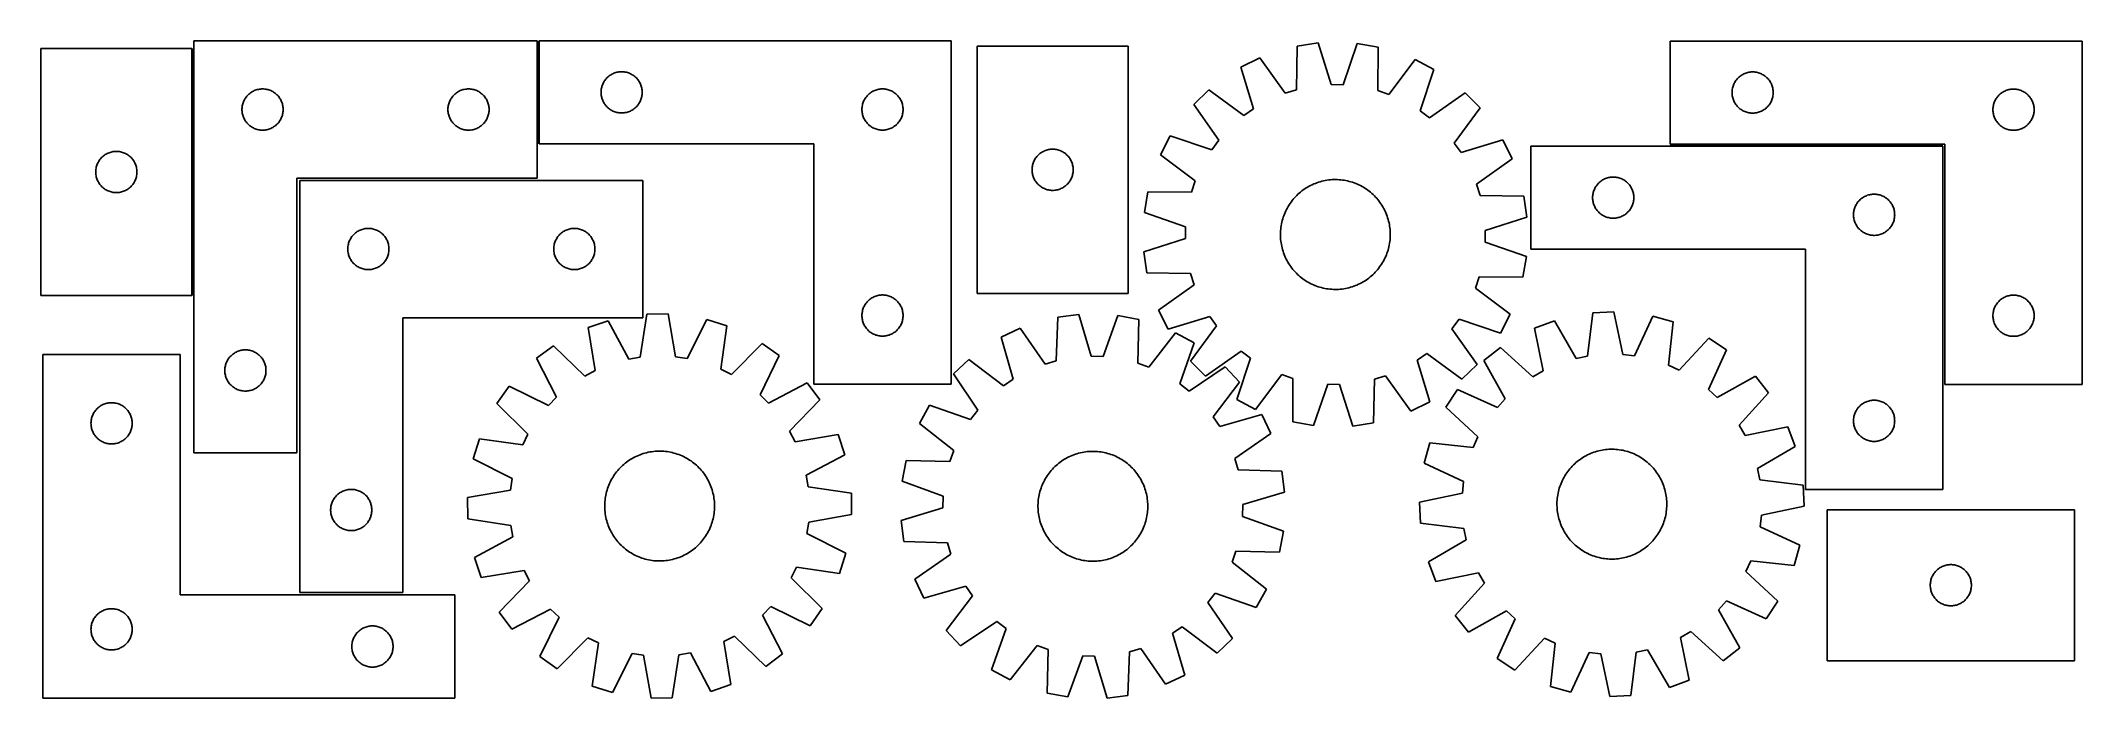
# Model space of a CAD drawing. Header units: millimetres. Extents: x 7 to 1493, y 7 to 485.
import ezdxf

# ---------------------------------------------------------------- set-up
doc = ezdxf.new("R2010")
doc.units = ezdxf.units.MM
doc.layers.add('COMMON', color=5, linetype='CONTINUOUS', true_color=0x0000ff)
doc.layers.add('CUT', color=7, linetype='CONTINUOUS', true_color=0x000000)

msp = doc.modelspace()

# ---------------------------------------------------------------- linework, layer by layer
at = {"layer": 'COMMON'}
for p, q in [((117.433431, 299.593776), (117.433431, 479.593776)), ((368.933431, 485.07766), (368.933431, 410.07766)), ((1391.881801, 409.192663), (1193.425609, 409.192663))]:
    msp.add_line(p, q, dxfattribs=at)
at = {"layer": 'CUT'}
for p, q in [((6.68343, 479.593776), (6.68343, 299.593776)), ((116.68343, 479.593776), (6.68343, 479.593776)), ((116.68343, 299.593776), (116.68343, 479.593776)), ((118.183431, 485.07766), (118.183431, 185.07766)), ((368.183431, 485.07766), (118.183431, 485.07766)), ((368.183431, 385.07766), (368.183431, 485.07766)), ((669.683432, 485.07766), (369.683432, 485.07766)), ((369.683432, 485.07766), (369.683432, 410.07766)), ((669.683432, 235.07766), (669.683432, 485.07766)), ((688.57534, 481.21194), (688.57534, 301.21194)), ((798.57534, 481.21194), (688.57534, 481.21194)), ((798.57534, 301.21194), (798.57534, 481.21194)), ((921.667718, 481.28824), (921.116077, 449.528667)), ((936.891795, 483.514899), (921.667718, 481.28824)), ((946.516008, 453.243638), (936.891795, 483.514899)), ((965.428639, 483.176713), (955.089749, 453.142031)), ((980.595672, 480.589894), (965.428639, 483.176713)), ((980.394508, 448.826168), (980.595672, 480.589894)), ((1493.425609, 484.942663), (1193.425609, 484.942663)), ((1193.425609, 484.942663), (1193.425609, 409.942663)), ((1493.425609, 234.942663), (1493.425609, 484.942663)), ((422.633781, 460.817842), (423.324717, 461.163194)), ((423.324717, 461.163194), (424.032514, 461.472519)), ((424.032514, 461.472519), (424.755297, 461.744998)), ((424.755297, 461.744998), (425.491148, 461.979908)), ((425.491148, 461.979908), (426.238116, 462.176625)), ((426.238116, 462.176625), (426.994221, 462.334629)), ((426.994221, 462.334629), (427.757457, 462.4535)), ((427.757457, 462.4535), (428.525801, 462.532922)), ((428.525801, 462.532922), (429.297214, 462.572687)), ((429.297214, 462.572687), (430.069651, 462.572687)), ((430.069651, 462.572687), (430.841064, 462.532922)), ((430.841064, 462.532922), (431.609408, 462.4535)), ((431.609408, 462.4535), (432.372644, 462.334629)), ((432.372644, 462.334629), (433.128749, 462.176625)), ((433.128749, 462.176625), (433.875717, 461.979908)), ((433.875717, 461.979908), (434.611568, 461.744998)), ((434.611568, 461.744998), (435.334351, 461.472519)), ((435.334351, 461.472519), (436.042148, 461.163194)), ((436.042148, 461.163194), (436.733084, 460.817842)), ((894.423061, 472.791504), (880.632179, 465.969326)), ((880.632179, 465.969326), (889.921785, 435.593712)), ((912.930566, 446.975869), (894.423061, 472.791504)), ((1007.631319, 471.44989), (988.517223, 446.080103)), ((1021.256653, 464.302807), (1007.631319, 471.44989)), ((1011.249804, 434.155872), (1021.256653, 464.302807)), ((1246.375958, 460.682844), (1247.066893, 461.028196)), ((1247.066893, 461.028196), (1247.774691, 461.337522)), ((1247.774691, 461.337522), (1248.497473, 461.610001)), ((1248.497473, 461.610001), (1249.233324, 461.844911)), ((1249.233324, 461.844911), (1249.980293, 462.041628)), ((1249.980293, 462.041628), (1250.736398, 462.199632)), ((1250.736398, 462.199632), (1251.499634, 462.318503)), ((1251.499634, 462.318503), (1252.267977, 462.397925)), ((1252.267977, 462.397925), (1253.03939, 462.43769)), ((1253.03939, 462.43769), (1253.811828, 462.43769)), ((1253.811828, 462.43769), (1254.583241, 462.397925)), ((1254.583241, 462.397925), (1255.351584, 462.318503)), ((1255.351584, 462.318503), (1256.11482, 462.199632)), ((1256.11482, 462.199632), (1256.870925, 462.041628)), ((1256.870925, 462.041628), (1257.617893, 461.844911)), ((1257.617893, 461.844911), (1258.353745, 461.610001)), ((1258.353745, 461.610001), (1259.076527, 461.337522)), ((1259.076527, 461.337522), (1259.784325, 461.028196)), ((1259.784325, 461.028196), (1260.47526, 460.682844)), ((157.714269, 445.819942), (158.28115, 446.344639)), ((158.28115, 446.344639), (158.874289, 446.839457)), ((158.874289, 446.839457), (159.492115, 447.303085)), ((159.492115, 447.303085), (160.132989, 447.734293)), ((160.132989, 447.734293), (160.79521, 448.131938)), ((160.79521, 448.131938), (161.477025, 448.494966)), ((161.477025, 448.494966), (162.176623, 448.822413)), ((162.176623, 448.822413), (162.89215, 449.113412)), ((162.89215, 449.113412), (163.621709, 449.36719)), ((163.621709, 449.36719), (164.363365, 449.583075)), ((164.363365, 449.583075), (165.11515, 449.760495)), ((165.11515, 449.760495), (165.875073, 449.898978)), ((165.875073, 449.898978), (166.641117, 449.998158)), ((166.641117, 449.998158), (167.41125, 450.057771)), ((167.41125, 450.057771), (168.183431, 450.07766)), ((168.183431, 450.07766), (168.955613, 450.057771)), ((168.955613, 450.057771), (169.725746, 449.998158)), ((169.725746, 449.998158), (170.49179, 449.898978)), ((170.49179, 449.898978), (171.251712, 449.760495)), ((171.251712, 449.760495), (172.003498, 449.583075)), ((172.003498, 449.583075), (172.745154, 449.36719)), ((172.745154, 449.36719), (173.474713, 449.113412)), ((173.474713, 449.113412), (174.19024, 448.822413)), ((174.19024, 448.822413), (174.889838, 448.494966)), ((174.889838, 448.494966), (175.571652, 448.131938)), ((175.571652, 448.131938), (176.233874, 447.734293)), ((176.233874, 447.734293), (176.874748, 447.303085)), ((176.874748, 447.303085), (177.492574, 446.839457)), ((177.492574, 446.839457), (178.085713, 446.344639)), ((178.085713, 446.344639), (178.652594, 445.819942)), ((307.714269, 445.819942), (308.28115, 446.344639)), ((308.28115, 446.344639), (308.874289, 446.839457)), ((308.874289, 446.839457), (309.492115, 447.303085)), ((309.492115, 447.303085), (310.132989, 447.734293)), ((310.132989, 447.734293), (310.79521, 448.131938)), ((310.79521, 448.131938), (311.477025, 448.494966)), ((311.477025, 448.494966), (312.176623, 448.822413)), ((312.176623, 448.822413), (312.89215, 449.113412)), ((312.89215, 449.113412), (313.621709, 449.36719)), ((313.621709, 449.36719), (314.363365, 449.583075)), ((314.363365, 449.583075), (315.11515, 449.760495)), ((315.11515, 449.760495), (315.875073, 449.898978)), ((315.875073, 449.898978), (316.641117, 449.998158)), ((316.641117, 449.998158), (317.41125, 450.057771)), ((317.41125, 450.057771), (318.183431, 450.07766)), ((318.183431, 450.07766), (318.955613, 450.057771)), ((318.955613, 450.057771), (319.725746, 449.998158)), ((319.725746, 449.998158), (320.49179, 449.898978)), ((320.49179, 449.898978), (321.251712, 449.760495)), ((321.251712, 449.760495), (322.003498, 449.583075)), ((322.003498, 449.583075), (322.745154, 449.36719)), ((322.745154, 449.36719), (323.474713, 449.113412)), ((323.474713, 449.113412), (324.19024, 448.822413)), ((324.19024, 448.822413), (324.889838, 448.494966)), ((324.889838, 448.494966), (325.571652, 448.131938)), ((325.571652, 448.131938), (326.233874, 447.734293)), ((326.233874, 447.734293), (326.874748, 447.303085)), ((326.874748, 447.303085), (327.492574, 446.839457)), ((327.492574, 446.839457), (328.085713, 446.344639)), ((328.085713, 446.344639), (328.652594, 445.819942)), ((414.683432, 447.57766), (414.703321, 448.349841)), ((414.703321, 446.805478), (414.683432, 447.57766)), ((414.703321, 448.349841), (414.762934, 449.119975)), ((414.762934, 446.035345), (414.703321, 446.805478)), ((414.762934, 449.119975), (414.862114, 449.886018)), ((414.862114, 445.269301), (414.762934, 446.035345)), ((414.862114, 449.886018), (415.000597, 450.645941)), ((415.000597, 450.645941), (415.178017, 451.397726)), ((415.178017, 451.397726), (415.393902, 452.139382)), ((415.393902, 452.139382), (415.64768, 452.868941)), ((415.64768, 452.868941), (415.938679, 453.584468)), ((415.938679, 453.584468), (416.266126, 454.284066)), ((416.266126, 454.284066), (416.629154, 454.965881)), ((416.629154, 454.965881), (417.026799, 455.628102)), ((417.026799, 455.628102), (417.458007, 456.268976)), ((417.458007, 456.268976), (417.921635, 456.886802)), ((417.921635, 456.886802), (418.416454, 457.479941)), ((418.416454, 457.479941), (418.94115, 458.046822)), ((418.94115, 458.046822), (419.494332, 458.58594)), ((419.494332, 458.58594), (420.074535, 459.095866)), ((420.074535, 459.095866), (420.680218, 459.575248)), ((420.680218, 459.575248), (421.309777, 460.022815)), ((421.309777, 460.022815), (421.96154, 460.437379)), ((421.96154, 460.437379), (422.633781, 460.817842)), ((436.733084, 460.817842), (437.405324, 460.437379)), ((437.405324, 460.437379), (438.057088, 460.022815)), ((438.057088, 460.022815), (438.686647, 459.575248)), ((438.686647, 459.575248), (439.29233, 459.095866)), ((439.29233, 459.095866), (439.872533, 458.58594)), ((439.872533, 458.58594), (440.425715, 458.046822)), ((440.425715, 458.046822), (440.950411, 457.479941)), ((440.950411, 457.479941), (441.44523, 456.886802)), ((441.44523, 456.886802), (441.908858, 456.268976)), ((441.908858, 456.268976), (442.340066, 455.628102)), ((442.340066, 455.628102), (442.737711, 454.965881)), ((442.737711, 454.965881), (443.100739, 454.284066)), ((443.100739, 454.284066), (443.428186, 453.584468)), ((443.428186, 453.584468), (443.719185, 452.868941)), ((443.719185, 452.868941), (443.972963, 452.139382)), ((443.972963, 452.139382), (444.188848, 451.397726)), ((444.188848, 451.397726), (444.366268, 450.645941)), ((444.366268, 450.645941), (444.504751, 449.886018)), ((444.504751, 449.886018), (444.603931, 449.119975)), ((444.603931, 446.035345), (444.504751, 445.269301)), ((444.603931, 449.119975), (444.663544, 448.349841)), ((444.663544, 446.805478), (444.603931, 446.035345)), ((444.663544, 448.349841), (444.683432, 447.57766)), ((444.683432, 447.57766), (444.663544, 446.805478)), ((608.94115, 445.546822), (609.494332, 446.08594)), ((609.494332, 446.08594), (610.074535, 446.595866)), ((610.074535, 446.595866), (610.680218, 447.075248)), ((610.680218, 447.075248), (611.309777, 447.522815)), ((611.309777, 447.522815), (611.96154, 447.937379)), ((611.96154, 447.937379), (612.633781, 448.317842)), ((612.633781, 448.317842), (613.324717, 448.663194)), ((613.324717, 448.663194), (614.032514, 448.972519)), ((614.032514, 448.972519), (614.755297, 449.244998)), ((614.755297, 449.244998), (615.491148, 449.479908)), ((615.491148, 449.479908), (616.238116, 449.676625)), ((616.238116, 449.676625), (616.994221, 449.834629)), ((616.994221, 449.834629), (617.757457, 449.9535)), ((617.757457, 449.9535), (618.525801, 450.032922)), ((618.525801, 450.032922), (619.297214, 450.072687)), ((619.297214, 450.072687), (620.069651, 450.072687)), ((620.069651, 450.072687), (620.841064, 450.032922)), ((620.841064, 450.032922), (621.609408, 449.9535)), ((621.609408, 449.9535), (622.372644, 449.834629)), ((622.372644, 449.834629), (623.128749, 449.676625)), ((623.128749, 449.676625), (623.875717, 449.479908)), ((623.875717, 449.479908), (624.611568, 449.244998)), ((624.611568, 449.244998), (625.334351, 448.972519)), ((625.334351, 448.972519), (626.042148, 448.663194)), ((626.042148, 448.663194), (626.733084, 448.317842)), ((626.733084, 448.317842), (627.405324, 447.937379)), ((627.405324, 447.937379), (628.057088, 447.522815)), ((628.057088, 447.522815), (628.686647, 447.075248)), ((628.686647, 447.075248), (629.29233, 446.595866)), ((629.29233, 446.595866), (629.872533, 446.08594)), ((629.872533, 446.08594), (630.425715, 445.546822)), ((857.346606, 449.469389), (846.338867, 438.719495)), ((882.925759, 430.636394), (857.346606, 449.469389)), ((921.116077, 449.528667), (912.930566, 446.975869)), ((955.089749, 453.142031), (946.516008, 453.243638)), ((988.517223, 446.080103), (980.394508, 448.826168)), ((1044.144664, 447.255673), (1018.126384, 429.034152)), ((1054.894558, 436.247933), (1044.144664, 447.255673)), ((1238.425609, 447.442663), (1238.445498, 448.214844)), ((1238.445498, 446.670481), (1238.425609, 447.442663)), ((1238.445498, 448.214844), (1238.505111, 448.984977)), ((1238.505111, 445.900348), (1238.445498, 446.670481)), ((1238.505111, 448.984977), (1238.604291, 449.751021)), ((1238.604291, 449.751021), (1238.742774, 450.510944)), ((1238.742774, 450.510944), (1238.920193, 451.262729)), ((1238.920193, 451.262729), (1239.136078, 452.004385)), ((1239.136078, 452.004385), (1239.389857, 452.733944)), ((1239.389857, 452.733944), (1239.680855, 453.449471)), ((1239.680855, 453.449471), (1240.008303, 454.149069)), ((1240.008303, 454.149069), (1240.37133, 454.830884)), ((1240.37133, 454.830884), (1240.768976, 455.493105)), ((1240.768976, 455.493105), (1241.200184, 456.133979)), ((1241.200184, 456.133979), (1241.663812, 456.751805)), ((1241.663812, 456.751805), (1242.15863, 457.344944)), ((1242.15863, 457.344944), (1242.683326, 457.911825)), ((1242.683326, 457.911825), (1243.236509, 458.450943)), ((1243.236509, 458.450943), (1243.816711, 458.960869)), ((1243.816711, 458.960869), (1244.422395, 459.440251)), ((1244.422395, 459.440251), (1245.051953, 459.887818)), ((1245.051953, 459.887818), (1245.703717, 460.302382)), ((1245.703717, 460.302382), (1246.375958, 460.682844)), ((1260.47526, 460.682844), (1261.147501, 460.302382)), ((1261.147501, 460.302382), (1261.799265, 459.887818)), ((1261.799265, 459.887818), (1262.428823, 459.440251)), ((1262.428823, 459.440251), (1263.034507, 458.960869)), ((1263.034507, 458.960869), (1263.614709, 458.450943)), ((1263.614709, 458.450943), (1264.167892, 457.911825)), ((1264.167892, 457.911825), (1264.692588, 457.344944)), ((1264.692588, 457.344944), (1265.187406, 456.751805)), ((1265.187406, 456.751805), (1265.651034, 456.133979)), ((1265.651034, 456.133979), (1266.082242, 455.493105)), ((1266.082242, 455.493105), (1266.479888, 454.830884)), ((1266.479888, 454.830884), (1266.842915, 454.149069)), ((1266.842915, 454.149069), (1267.170363, 453.449471)), ((1267.170363, 453.449471), (1267.461361, 452.733944)), ((1267.461361, 452.733944), (1267.71514, 452.004385)), ((1267.71514, 452.004385), (1267.931025, 451.262729)), ((1267.931025, 451.262729), (1268.108444, 450.510944)), ((1268.108444, 450.510944), (1268.246927, 449.751021)), ((1268.246927, 449.751021), (1268.346107, 448.984977)), ((1268.346107, 448.984977), (1268.40572, 448.214844)), ((1268.40572, 446.670481), (1268.346107, 445.900348)), ((1268.40572, 448.214844), (1268.425609, 447.442663)), ((1268.425609, 447.442663), (1268.40572, 446.670481)), ((1433.236509, 445.950943), (1433.816711, 446.460869)), ((1433.816711, 446.460869), (1434.422395, 446.940251)), ((1434.422395, 446.940251), (1435.051953, 447.387818)), ((1435.051953, 447.387818), (1435.703717, 447.802382)), ((1435.703717, 447.802382), (1436.375958, 448.182844)), ((1436.375958, 448.182844), (1437.066893, 448.528196)), ((1437.066893, 448.528196), (1437.774691, 448.837522)), ((1437.774691, 448.837522), (1438.497473, 449.110001)), ((1438.497473, 449.110001), (1439.233324, 449.344911)), ((1439.233324, 449.344911), (1439.980293, 449.541628)), ((1439.980293, 449.541628), (1440.736398, 449.699632)), ((1440.736398, 449.699632), (1441.499634, 449.818503)), ((1441.499634, 449.818503), (1442.267977, 449.897925)), ((1442.267977, 449.897925), (1443.03939, 449.93769)), ((1443.03939, 449.93769), (1443.811828, 449.93769)), ((1443.811828, 449.93769), (1444.583241, 449.897925)), ((1444.583241, 449.897925), (1445.351584, 449.818503)), ((1445.351584, 449.818503), (1446.11482, 449.699632)), ((1446.11482, 449.699632), (1446.870925, 449.541628)), ((1446.870925, 449.541628), (1447.617893, 449.344911)), ((1447.617893, 449.344911), (1448.353745, 449.110001)), ((1448.353745, 449.110001), (1449.076527, 448.837522)), ((1449.076527, 448.837522), (1449.784325, 448.528196)), ((1449.784325, 448.528196), (1450.47526, 448.182844)), ((1450.47526, 448.182844), (1451.147501, 447.802382)), ((1451.147501, 447.802382), (1451.799265, 447.387818)), ((1451.799265, 447.387818), (1452.428823, 446.940251)), ((1452.428823, 446.940251), (1453.034507, 446.460869)), ((1453.034507, 446.460869), (1453.614709, 445.950943)), ((153.188404, 435.463878), (153.228169, 436.235292)), ((153.188404, 434.691441), (153.188404, 435.463878)), ((153.228169, 433.920028), (153.188404, 434.691441)), ((153.228169, 436.235292), (153.307591, 437.003635)), ((153.307591, 433.151684), (153.228169, 433.920028)), ((153.307591, 437.003635), (153.426462, 437.766871)), ((153.426462, 432.388448), (153.307591, 433.151684)), ((153.426462, 437.766871), (153.584466, 438.522976)), ((153.584466, 431.632343), (153.426462, 432.388448)), ((153.584466, 438.522976), (153.781183, 439.269944)), ((153.781183, 430.885375), (153.584466, 431.632343)), ((153.781183, 439.269944), (154.016093, 440.005795)), ((154.016093, 440.005795), (154.288572, 440.728578)), ((154.288572, 440.728578), (154.597898, 441.436375)), ((154.597898, 441.436375), (154.943249, 442.127311)), ((154.943249, 442.127311), (155.323712, 442.799552)), ((155.323712, 442.799552), (155.738276, 443.451315)), ((155.738276, 443.451315), (156.185843, 444.080874)), ((156.185843, 444.080874), (156.665225, 444.686557)), ((156.665225, 444.686557), (157.175151, 445.26676)), ((157.175151, 445.26676), (157.714269, 445.819942)), ((178.652594, 445.819942), (179.191712, 445.26676)), ((179.191712, 445.26676), (179.701638, 444.686557)), ((179.701638, 444.686557), (180.18102, 444.080874)), ((180.18102, 444.080874), (180.628587, 443.451315)), ((180.628587, 443.451315), (181.043151, 442.799552)), ((181.043151, 442.799552), (181.423613, 442.127311)), ((181.423613, 442.127311), (181.768965, 441.436375)), ((181.768965, 441.436375), (182.078291, 440.728578)), ((182.078291, 440.728578), (182.35077, 440.005795)), ((182.35077, 440.005795), (182.58568, 439.269944)), ((182.58568, 439.269944), (182.782397, 438.522976)), ((182.782397, 431.632343), (182.58568, 430.885375)), ((182.782397, 438.522976), (182.940401, 437.766871)), ((182.940401, 432.388448), (182.782397, 431.632343)), ((182.940401, 437.766871), (183.059272, 437.003635)), ((183.059272, 433.151684), (182.940401, 432.388448)), ((183.059272, 437.003635), (183.138694, 436.235292)), ((183.138694, 433.920028), (183.059272, 433.151684)), ((183.138694, 436.235292), (183.178458, 435.463878)), ((183.178458, 434.691441), (183.138694, 433.920028)), ((183.178458, 435.463878), (183.178458, 434.691441)), ((303.188404, 435.463878), (303.228169, 436.235292)), ((303.188404, 434.691441), (303.188404, 435.463878)), ((303.228169, 433.920028), (303.188404, 434.691441)), ((303.228169, 436.235292), (303.307591, 437.003635)), ((303.307591, 433.151684), (303.228169, 433.920028)), ((303.307591, 437.003635), (303.426462, 437.766871)), ((303.426462, 432.388448), (303.307591, 433.151684)), ((303.426462, 437.766871), (303.584466, 438.522976)), ((303.584466, 431.632343), (303.426462, 432.388448)), ((303.584466, 438.522976), (303.781183, 439.269944)), ((303.781183, 430.885375), (303.584466, 431.632343)), ((303.781183, 439.269944), (304.016093, 440.005795)), ((304.016093, 440.005795), (304.288572, 440.728578)), ((304.288572, 440.728578), (304.597898, 441.436375)), ((304.597898, 441.436375), (304.943249, 442.127311)), ((304.943249, 442.127311), (305.323712, 442.799552)), ((305.323712, 442.799552), (305.738276, 443.451315)), ((305.738276, 443.451315), (306.185843, 444.080874)), ((306.185843, 444.080874), (306.665225, 444.686557)), ((306.665225, 444.686557), (307.175151, 445.26676)), ((307.175151, 445.26676), (307.714269, 445.819942)), ((328.652594, 445.819942), (329.191712, 445.26676)), ((329.191712, 445.26676), (329.701638, 444.686557)), ((329.701638, 444.686557), (330.18102, 444.080874)), ((330.18102, 444.080874), (330.628587, 443.451315)), ((330.628587, 443.451315), (331.043151, 442.799552)), ((331.043151, 442.799552), (331.423613, 442.127311)), ((331.423613, 442.127311), (331.768965, 441.436375)), ((331.768965, 441.436375), (332.078291, 440.728578)), ((332.078291, 440.728578), (332.35077, 440.005795)), ((332.35077, 440.005795), (332.58568, 439.269944)), ((332.58568, 439.269944), (332.782397, 438.522976)), ((332.782397, 431.632343), (332.58568, 430.885375)), ((332.782397, 438.522976), (332.940401, 437.766871)), ((332.940401, 432.388448), (332.782397, 431.632343)), ((332.940401, 437.766871), (333.059272, 437.003635)), ((333.059272, 433.151684), (332.940401, 432.388448)), ((333.059272, 437.003635), (333.138694, 436.235292)), ((333.138694, 433.920028), (333.059272, 433.151684)), ((333.138694, 436.235292), (333.178458, 435.463878)), ((333.178458, 434.691441), (333.138694, 433.920028)), ((333.178458, 435.463878), (333.178458, 434.691441)), ((415.000597, 444.509379), (414.862114, 445.269301)), ((415.178017, 443.757593), (415.000597, 444.509379)), ((415.393902, 443.015937), (415.178017, 443.757593)), ((415.64768, 442.286378), (415.393902, 443.015937)), ((415.938679, 441.570851), (415.64768, 442.286378)), ((416.266126, 440.871253), (415.938679, 441.570851)), ((416.629154, 440.189439), (416.266126, 440.871253)), ((417.026799, 439.527217), (416.629154, 440.189439)), ((417.458007, 438.886343), (417.026799, 439.527217)), ((417.921635, 438.268517), (417.458007, 438.886343)), ((418.416454, 437.675378), (417.921635, 438.268517)), ((418.94115, 437.108497), (418.416454, 437.675378)), ((419.494332, 436.569379), (418.94115, 437.108497)), ((420.074535, 436.059453), (419.494332, 436.569379)), ((420.680218, 435.580071), (420.074535, 436.059453)), ((421.309777, 435.132504), (420.680218, 435.580071)), ((421.96154, 434.71794), (421.309777, 435.132504)), ((422.633781, 434.337478), (421.96154, 434.71794)), ((423.324717, 433.992126), (422.633781, 434.337478)), ((424.032514, 433.6828), (423.324717, 433.992126)), ((424.755297, 433.410321), (424.032514, 433.6828)), ((425.491148, 433.175411), (424.755297, 433.410321)), ((426.238116, 432.978694), (425.491148, 433.175411)), ((426.994221, 432.82069), (426.238116, 432.978694)), ((427.757457, 432.701819), (426.994221, 432.82069)), ((428.525801, 432.622397), (427.757457, 432.701819)), ((429.297214, 432.582633), (428.525801, 432.622397)), ((430.069651, 432.582633), (429.297214, 432.582633)), ((430.841064, 432.622397), (430.069651, 432.582633)), ((431.609408, 432.701819), (430.841064, 432.622397)), ((432.372644, 432.82069), (431.609408, 432.701819)), ((433.128749, 432.978694), (432.372644, 432.82069)), ((433.875717, 433.175411), (433.128749, 432.978694)), ((434.611568, 433.410321), (433.875717, 433.175411)), ((435.334351, 433.6828), (434.611568, 433.410321)), ((436.042148, 433.992126), (435.334351, 433.6828)), ((436.733084, 434.337478), (436.042148, 433.992126)), ((437.405324, 434.71794), (436.733084, 434.337478)), ((438.057088, 435.132504), (437.405324, 434.71794)), ((438.686647, 435.580071), (438.057088, 435.132504)), ((439.29233, 436.059453), (438.686647, 435.580071)), ((439.872533, 436.569379), (439.29233, 436.059453)), ((440.425715, 437.108497), (439.872533, 436.569379)), ((440.950411, 437.675378), (440.425715, 437.108497)), ((441.44523, 438.268517), (440.950411, 437.675378)), ((441.908858, 438.886343), (441.44523, 438.268517)), ((442.340066, 439.527217), (441.908858, 438.886343)), ((442.737711, 440.189439), (442.340066, 439.527217)), ((443.100739, 440.871253), (442.737711, 440.189439)), ((443.428186, 441.570851), (443.100739, 440.871253)), ((443.719185, 442.286378), (443.428186, 441.570851)), ((443.972963, 443.015937), (443.719185, 442.286378)), ((444.188848, 443.757593), (443.972963, 443.015937)), ((444.366268, 444.509379), (444.188848, 443.757593)), ((444.504751, 445.269301), (444.366268, 444.509379)), ((604.683432, 435.07766), (604.703321, 435.849841)), ((604.703321, 434.305478), (604.683432, 435.07766)), ((604.703321, 435.849841), (604.762934, 436.619975)), ((604.762934, 433.535345), (604.703321, 434.305478)), ((604.762934, 436.619975), (604.862114, 437.386018)), ((604.862114, 432.769301), (604.762934, 433.535345)), ((604.862114, 437.386018), (605.000597, 438.145941)), ((605.000597, 432.009379), (604.862114, 432.769301)), ((605.000597, 438.145941), (605.178017, 438.897726)), ((605.178017, 431.257593), (605.000597, 432.009379)), ((605.178017, 438.897726), (605.393902, 439.639382)), ((605.393902, 430.515937), (605.178017, 431.257593)), ((605.393902, 439.639382), (605.64768, 440.368941)), ((605.64768, 440.368941), (605.938679, 441.084468)), ((605.938679, 441.084468), (606.266126, 441.784066)), ((606.266126, 441.784066), (606.629154, 442.465881)), ((606.629154, 442.465881), (607.026799, 443.128102)), ((607.026799, 443.128102), (607.458007, 443.768976)), ((607.458007, 443.768976), (607.921635, 444.386802)), ((607.921635, 444.386802), (608.416454, 444.979941)), ((608.416454, 444.979941), (608.94115, 445.546822)), ((630.425715, 445.546822), (630.950411, 444.979941)), ((630.950411, 444.979941), (631.44523, 444.386802)), ((631.44523, 444.386802), (631.908858, 443.768976)), ((631.908858, 443.768976), (632.340066, 443.128102)), ((632.340066, 443.128102), (632.737711, 442.465881)), ((632.737711, 442.465881), (633.100739, 441.784066)), ((633.100739, 441.784066), (633.428186, 441.084468)), ((633.428186, 441.084468), (633.719185, 440.368941)), ((633.719185, 440.368941), (633.972963, 439.639382)), ((633.972963, 439.639382), (634.188848, 438.897726)), ((634.188848, 431.257593), (633.972963, 430.515937)), ((634.188848, 438.897726), (634.366268, 438.145941)), ((634.366268, 432.009379), (634.188848, 431.257593)), ((634.366268, 438.145941), (634.504751, 437.386018)), ((634.504751, 432.769301), (634.366268, 432.009379)), ((634.504751, 437.386018), (634.603931, 436.619975)), ((634.603931, 433.535345), (634.504751, 432.769301)), ((634.603931, 436.619975), (634.663544, 435.849841)), ((634.663544, 434.305478), (634.603931, 433.535345)), ((634.663544, 435.849841), (634.683432, 435.07766)), ((634.683432, 435.07766), (634.663544, 434.305478)), ((846.338867, 438.719495), (864.560388, 412.701215)), ((889.921785, 435.593712), (882.925759, 430.636394)), ((1018.126384, 429.034152), (1011.249804, 434.155872)), ((1036.061563, 410.66878), (1054.894558, 436.247933)), ((1238.604291, 445.134304), (1238.505111, 445.900348)), ((1238.742774, 444.374382), (1238.604291, 445.134304)), ((1238.920193, 443.622596), (1238.742774, 444.374382)), ((1239.136078, 442.88094), (1238.920193, 443.622596)), ((1239.389857, 442.151381), (1239.136078, 442.88094)), ((1239.680855, 441.435854), (1239.389857, 442.151381)), ((1240.008303, 440.736256), (1239.680855, 441.435854)), ((1240.37133, 440.054442), (1240.008303, 440.736256)), ((1240.768976, 439.39222), (1240.37133, 440.054442)), ((1241.200184, 438.751346), (1240.768976, 439.39222)), ((1241.663812, 438.13352), (1241.200184, 438.751346)), ((1242.15863, 437.540381), (1241.663812, 438.13352)), ((1242.683326, 436.9735), (1242.15863, 437.540381)), ((1243.236509, 436.434382), (1242.683326, 436.9735)), ((1243.816711, 435.924456), (1243.236509, 436.434382)), ((1244.422395, 435.445074), (1243.816711, 435.924456)), ((1245.051953, 434.997507), (1244.422395, 435.445074)), ((1245.703717, 434.582943), (1245.051953, 434.997507)), ((1246.375958, 434.202481), (1245.703717, 434.582943)), ((1247.066893, 433.857129), (1246.375958, 434.202481)), ((1247.774691, 433.547803), (1247.066893, 433.857129)), ((1248.497473, 433.275324), (1247.774691, 433.547803)), ((1249.233324, 433.040414), (1248.497473, 433.275324)), ((1249.980293, 432.843697), (1249.233324, 433.040414)), ((1250.736398, 432.685693), (1249.980293, 432.843697)), ((1251.499634, 432.566822), (1250.736398, 432.685693)), ((1252.267977, 432.4874), (1251.499634, 432.566822)), ((1253.03939, 432.447636), (1252.267977, 432.4874)), ((1253.811828, 432.447636), (1253.03939, 432.447636)), ((1254.583241, 432.4874), (1253.811828, 432.447636)), ((1255.351584, 432.566822), (1254.583241, 432.4874)), ((1256.11482, 432.685693), (1255.351584, 432.566822)), ((1256.870925, 432.843697), (1256.11482, 432.685693)), ((1257.617893, 433.040414), (1256.870925, 432.843697)), ((1258.353745, 433.275324), (1257.617893, 433.040414)), ((1259.076527, 433.547803), (1258.353745, 433.275324)), ((1259.784325, 433.857129), (1259.076527, 433.547803)), ((1260.47526, 434.202481), (1259.784325, 433.857129)), ((1261.147501, 434.582943), (1260.47526, 434.202481)), ((1261.799265, 434.997507), (1261.147501, 434.582943)), ((1262.428823, 435.445074), (1261.799265, 434.997507)), ((1263.034507, 435.924456), (1262.428823, 435.445074)), ((1263.614709, 436.434382), (1263.034507, 435.924456)), ((1264.167892, 436.9735), (1263.614709, 436.434382)), ((1264.692588, 437.540381), (1264.167892, 436.9735)), ((1265.187406, 438.13352), (1264.692588, 437.540381)), ((1265.651034, 438.751346), (1265.187406, 438.13352)), ((1266.082242, 439.39222), (1265.651034, 438.751346)), ((1266.479888, 440.054442), (1266.082242, 439.39222)), ((1266.842915, 440.736256), (1266.479888, 440.054442)), ((1267.170363, 441.435854), (1266.842915, 440.736256)), ((1267.461361, 442.151381), (1267.170363, 441.435854)), ((1267.71514, 442.88094), (1267.461361, 442.151381)), ((1267.931025, 443.622596), (1267.71514, 442.88094)), ((1268.108444, 444.374382), (1267.931025, 443.622596)), ((1268.246927, 445.134304), (1268.108444, 444.374382)), ((1268.346107, 445.900348), (1268.246927, 445.134304)), ((1428.425609, 434.942663), (1428.445498, 435.714844)), ((1428.445498, 434.170481), (1428.425609, 434.942663)), ((1428.445498, 435.714844), (1428.505111, 436.484977)), ((1428.505111, 433.400348), (1428.445498, 434.170481)), ((1428.505111, 436.484977), (1428.604291, 437.251021)), ((1428.604291, 432.634304), (1428.505111, 433.400348)), ((1428.604291, 437.251021), (1428.742774, 438.010944)), ((1428.742774, 431.874382), (1428.604291, 432.634304)), ((1428.742774, 438.010944), (1428.920193, 438.762729)), ((1428.920193, 431.122596), (1428.742774, 431.874382)), ((1428.920193, 438.762729), (1429.136078, 439.504385)), ((1429.136078, 439.504385), (1429.389857, 440.233944)), ((1429.389857, 440.233944), (1429.680855, 440.949471)), ((1429.680855, 440.949471), (1430.008303, 441.649069)), ((1430.008303, 441.649069), (1430.37133, 442.330884)), ((1430.37133, 442.330884), (1430.768976, 442.993105)), ((1430.768976, 442.993105), (1431.200184, 443.633979)), ((1431.200184, 443.633979), (1431.663812, 444.251805)), ((1431.663812, 444.251805), (1432.15863, 444.844944)), ((1432.15863, 444.844944), (1432.683326, 445.411825)), ((1432.683326, 445.411825), (1433.236509, 445.950943)), ((1453.614709, 445.950943), (1454.167892, 445.411825)), ((1454.167892, 445.411825), (1454.692588, 444.844944)), ((1454.692588, 444.844944), (1455.187406, 444.251805)), ((1455.187406, 444.251805), (1455.651034, 443.633979)), ((1455.651034, 443.633979), (1456.082242, 442.993105)), ((1456.082242, 442.993105), (1456.479888, 442.330884)), ((1456.479888, 442.330884), (1456.842915, 441.649069)), ((1456.842915, 441.649069), (1457.170363, 440.949471)), ((1457.170363, 440.949471), (1457.461361, 440.233944)), ((1457.461361, 440.233944), (1457.71514, 439.504385)), ((1457.71514, 439.504385), (1457.931025, 438.762729)), ((1457.931025, 438.762729), (1458.108444, 438.010944)), ((1458.108444, 431.874382), (1457.931025, 431.122596)), ((1458.108444, 438.010944), (1458.246927, 437.251021)), ((1458.246927, 432.634304), (1458.108444, 431.874382)), ((1458.246927, 437.251021), (1458.346107, 436.484977)), ((1458.346107, 433.400348), (1458.246927, 432.634304)), ((1458.346107, 436.484977), (1458.40572, 435.714844)), ((1458.40572, 434.170481), (1458.346107, 433.400348)), ((1458.40572, 435.714844), (1458.425609, 434.942663)), ((1458.425609, 434.942663), (1458.40572, 434.170481)), ((154.016093, 430.149524), (153.781183, 430.885375)), ((154.288572, 429.426741), (154.016093, 430.149524)), ((154.597898, 428.718944), (154.288572, 429.426741)), ((154.943249, 428.028008), (154.597898, 428.718944)), ((155.323712, 427.355768), (154.943249, 428.028008)), ((155.738276, 426.704004), (155.323712, 427.355768)), ((156.185843, 426.074445), (155.738276, 426.704004)), ((156.665225, 425.468762), (156.185843, 426.074445)), ((157.175151, 424.88856), (156.665225, 425.468762)), ((157.714269, 424.335377), (157.175151, 424.88856)), ((158.28115, 423.810681), (157.714269, 424.335377)), ((158.874289, 423.315862), (158.28115, 423.810681)), ((159.492115, 422.852235), (158.874289, 423.315862)), ((160.132989, 422.421026), (159.492115, 422.852235)), ((160.79521, 422.023381), (160.132989, 422.421026)), ((161.477025, 421.660353), (160.79521, 422.023381)), ((162.176623, 421.332906), (161.477025, 421.660353)), ((162.89215, 421.041907), (162.176623, 421.332906)), ((163.621709, 420.788129), (162.89215, 421.041907)), ((164.363365, 420.572244), (163.621709, 420.788129)), ((165.11515, 420.394824), (164.363365, 420.572244)), ((165.875073, 420.256341), (165.11515, 420.394824)), ((166.641117, 420.157161), (165.875073, 420.256341)), ((167.41125, 420.097548), (166.641117, 420.157161)), ((168.183431, 420.07766), (167.41125, 420.097548)), ((168.955613, 420.097548), (168.183431, 420.07766)), ((169.725746, 420.157161), (168.955613, 420.097548)), ((170.49179, 420.256341), (169.725746, 420.157161)), ((171.251712, 420.394824), (170.49179, 420.256341)), ((172.003498, 420.572244), (171.251712, 420.394824)), ((172.745154, 420.788129), (172.003498, 420.572244)), ((173.474713, 421.041907), (172.745154, 420.788129)), ((174.19024, 421.332906), (173.474713, 421.041907)), ((174.889838, 421.660353), (174.19024, 421.332906)), ((175.571652, 422.023381), (174.889838, 421.660353)), ((176.233874, 422.421026), (175.571652, 422.023381)), ((176.874748, 422.852235), (176.233874, 422.421026)), ((177.492574, 423.315862), (176.874748, 422.852235)), ((178.085713, 423.810681), (177.492574, 423.315862)), ((178.652594, 424.335377), (178.085713, 423.810681)), ((179.191712, 424.88856), (178.652594, 424.335377)), ((179.701638, 425.468762), (179.191712, 424.88856)), ((180.18102, 426.074445), (179.701638, 425.468762)), ((180.628587, 426.704004), (180.18102, 426.074445)), ((181.043151, 427.355768), (180.628587, 426.704004)), ((181.423613, 428.028008), (181.043151, 427.355768)), ((181.768965, 428.718944), (181.423613, 428.028008)), ((182.078291, 429.426741), (181.768965, 428.718944)), ((182.35077, 430.149524), (182.078291, 429.426741)), ((182.58568, 430.885375), (182.35077, 430.149524)), ((304.016093, 430.149524), (303.781183, 430.885375)), ((304.288572, 429.426741), (304.016093, 430.149524)), ((304.597898, 428.718944), (304.288572, 429.426741)), ((304.943249, 428.028008), (304.597898, 428.718944)), ((305.323712, 427.355768), (304.943249, 428.028008)), ((305.738276, 426.704004), (305.323712, 427.355768)), ((306.185843, 426.074445), (305.738276, 426.704004)), ((306.665225, 425.468762), (306.185843, 426.074445)), ((307.175151, 424.88856), (306.665225, 425.468762)), ((307.714269, 424.335377), (307.175151, 424.88856)), ((308.28115, 423.810681), (307.714269, 424.335377)), ((308.874289, 423.315862), (308.28115, 423.810681)), ((309.492115, 422.852235), (308.874289, 423.315862)), ((310.132989, 422.421026), (309.492115, 422.852235)), ((310.79521, 422.023381), (310.132989, 422.421026)), ((311.477025, 421.660353), (310.79521, 422.023381)), ((312.176623, 421.332906), (311.477025, 421.660353)), ((312.89215, 421.041907), (312.176623, 421.332906)), ((313.621709, 420.788129), (312.89215, 421.041907)), ((314.363365, 420.572244), (313.621709, 420.788129)), ((315.11515, 420.394824), (314.363365, 420.572244)), ((315.875073, 420.256341), (315.11515, 420.394824)), ((316.641117, 420.157161), (315.875073, 420.256341)), ((317.41125, 420.097548), (316.641117, 420.157161)), ((318.183431, 420.07766), (317.41125, 420.097548)), ((318.955613, 420.097548), (318.183431, 420.07766)), ((319.725746, 420.157161), (318.955613, 420.097548)), ((320.49179, 420.256341), (319.725746, 420.157161)), ((321.251712, 420.394824), (320.49179, 420.256341)), ((322.003498, 420.572244), (321.251712, 420.394824)), ((322.745154, 420.788129), (322.003498, 420.572244)), ((323.474713, 421.041907), (322.745154, 420.788129)), ((324.19024, 421.332906), (323.474713, 421.041907)), ((324.889838, 421.660353), (324.19024, 421.332906)), ((325.571652, 422.023381), (324.889838, 421.660353)), ((326.233874, 422.421026), (325.571652, 422.023381)), ((326.874748, 422.852235), (326.233874, 422.421026)), ((327.492574, 423.315862), (326.874748, 422.852235)), ((328.085713, 423.810681), (327.492574, 423.315862)), ((328.652594, 424.335377), (328.085713, 423.810681)), ((329.191712, 424.88856), (328.652594, 424.335377)), ((329.701638, 425.468762), (329.191712, 424.88856)), ((330.18102, 426.074445), (329.701638, 425.468762)), ((330.628587, 426.704004), (330.18102, 426.074445)), ((331.043151, 427.355768), (330.628587, 426.704004)), ((331.423613, 428.028008), (331.043151, 427.355768)), ((331.768965, 428.718944), (331.423613, 428.028008)), ((332.078291, 429.426741), (331.768965, 428.718944)), ((332.35077, 430.149524), (332.078291, 429.426741)), ((332.58568, 430.885375), (332.35077, 430.149524)), ((605.64768, 429.786378), (605.393902, 430.515937)), ((605.938679, 429.070851), (605.64768, 429.786378)), ((606.266126, 428.371253), (605.938679, 429.070851)), ((606.629154, 427.689439), (606.266126, 428.371253)), ((607.026799, 427.027217), (606.629154, 427.689439)), ((607.458007, 426.386343), (607.026799, 427.027217)), ((607.921635, 425.768517), (607.458007, 426.386343)), ((608.416454, 425.175378), (607.921635, 425.768517)), ((608.94115, 424.608497), (608.416454, 425.175378)), ((609.494332, 424.069379), (608.94115, 424.608497)), ((610.074535, 423.559453), (609.494332, 424.069379)), ((610.680218, 423.080071), (610.074535, 423.559453)), ((611.309777, 422.632504), (610.680218, 423.080071)), ((611.96154, 422.21794), (611.309777, 422.632504)), ((612.633781, 421.837478), (611.96154, 422.21794)), ((613.324717, 421.492126), (612.633781, 421.837478)), ((614.032514, 421.1828), (613.324717, 421.492126)), ((614.755297, 420.910321), (614.032514, 421.1828)), ((615.491148, 420.675411), (614.755297, 420.910321)), ((616.238116, 420.478694), (615.491148, 420.675411)), ((616.994221, 420.32069), (616.238116, 420.478694)), ((617.757457, 420.201819), (616.994221, 420.32069)), ((618.525801, 420.122397), (617.757457, 420.201819)), ((619.297214, 420.082633), (618.525801, 420.122397)), ((620.069651, 420.082633), (619.297214, 420.082633)), ((620.841064, 420.122397), (620.069651, 420.082633)), ((621.609408, 420.201819), (620.841064, 420.122397)), ((622.372644, 420.32069), (621.609408, 420.201819)), ((623.128749, 420.478694), (622.372644, 420.32069)), ((623.875717, 420.675411), (623.128749, 420.478694)), ((624.611568, 420.910321), (623.875717, 420.675411)), ((625.334351, 421.1828), (624.611568, 420.910321)), ((626.042148, 421.492126), (625.334351, 421.1828)), ((626.733084, 421.837478), (626.042148, 421.492126)), ((627.405324, 422.21794), (626.733084, 421.837478)), ((628.057088, 422.632504), (627.405324, 422.21794)), ((628.686647, 423.080071), (628.057088, 422.632504)), ((629.29233, 423.559453), (628.686647, 423.080071)), ((629.872533, 424.069379), (629.29233, 423.559453)), ((630.425715, 424.608497), (629.872533, 424.069379)), ((630.950411, 425.175378), (630.425715, 424.608497)), ((631.44523, 425.768517), (630.950411, 425.175378)), ((631.908858, 426.386343), (631.44523, 425.768517)), ((632.340066, 427.027217), (631.908858, 426.386343)), ((632.737711, 427.689439), (632.340066, 427.027217)), ((633.100739, 428.371253), (632.737711, 427.689439)), ((633.428186, 429.070851), (633.100739, 428.371253)), ((633.719185, 429.786378), (633.428186, 429.070851)), ((633.972963, 430.515937), (633.719185, 429.786378)), ((1429.136078, 430.38094), (1428.920193, 431.122596)), ((1429.389857, 429.651381), (1429.136078, 430.38094)), ((1429.680855, 428.935854), (1429.389857, 429.651381)), ((1430.008303, 428.236256), (1429.680855, 428.935854)), ((1430.37133, 427.554442), (1430.008303, 428.236256)), ((1430.768976, 426.89222), (1430.37133, 427.554442)), ((1431.200184, 426.251346), (1430.768976, 426.89222)), ((1431.663812, 425.63352), (1431.200184, 426.251346)), ((1432.15863, 425.040381), (1431.663812, 425.63352)), ((1432.683326, 424.4735), (1432.15863, 425.040381)), ((1433.236509, 423.934382), (1432.683326, 424.4735)), ((1433.816711, 423.424456), (1433.236509, 423.934382)), ((1434.422395, 422.945074), (1433.816711, 423.424456)), ((1435.051953, 422.497507), (1434.422395, 422.945074)), ((1435.703717, 422.082943), (1435.051953, 422.497507)), ((1436.375958, 421.702481), (1435.703717, 422.082943)), ((1437.066893, 421.357129), (1436.375958, 421.702481)), ((1437.774691, 421.047803), (1437.066893, 421.357129)), ((1438.497473, 420.775324), (1437.774691, 421.047803)), ((1439.233324, 420.540414), (1438.497473, 420.775324)), ((1439.980293, 420.343697), (1439.233324, 420.540414)), ((1440.736398, 420.185693), (1439.980293, 420.343697)), ((1441.499634, 420.066822), (1440.736398, 420.185693)), ((1442.267977, 419.9874), (1441.499634, 420.066822)), ((1443.03939, 419.947636), (1442.267977, 419.9874)), ((1443.811828, 419.947636), (1443.03939, 419.947636)), ((1444.583241, 419.9874), (1443.811828, 419.947636)), ((1445.351584, 420.066822), (1444.583241, 419.9874)), ((1446.11482, 420.185693), (1445.351584, 420.066822)), ((1446.870925, 420.343697), (1446.11482, 420.185693)), ((1447.617893, 420.540414), (1446.870925, 420.343697)), ((1448.353745, 420.775324), (1447.617893, 420.540414)), ((1449.076527, 421.047803), (1448.353745, 420.775324)), ((1449.784325, 421.357129), (1449.076527, 421.047803)), ((1450.47526, 421.702481), (1449.784325, 421.357129)), ((1451.147501, 422.082943), (1450.47526, 421.702481)), ((1451.799265, 422.497507), (1451.147501, 422.082943)), ((1452.428823, 422.945074), (1451.799265, 422.497507)), ((1453.034507, 423.424456), (1452.428823, 422.945074)), ((1453.614709, 423.934382), (1453.034507, 423.424456)), ((1454.167892, 424.4735), (1453.614709, 423.934382)), ((1454.692588, 425.040381), (1454.167892, 424.4735)), ((1455.187406, 425.63352), (1454.692588, 425.040381)), ((1455.651034, 426.251346), (1455.187406, 425.63352)), ((1456.082242, 426.89222), (1455.651034, 426.251346)), ((1456.479888, 427.554442), (1456.082242, 426.89222)), ((1456.842915, 428.236256), (1456.479888, 427.554442)), ((1457.170363, 428.935854), (1456.842915, 428.236256)), ((1457.461361, 429.651381), (1457.170363, 428.935854)), ((1457.71514, 430.38094), (1457.461361, 429.651381)), ((1457.931025, 431.122596), (1457.71514, 430.38094)), ((52.374288, 401.355573), (52.992114, 401.819201)), ((52.992114, 401.819201), (53.632988, 402.25041)), ((53.632988, 402.25041), (54.295209, 402.648055)), ((54.295209, 402.648055), (54.977024, 403.011082)), ((54.977024, 403.011082), (55.676622, 403.33853)), ((55.676622, 403.33853), (56.392149, 403.629528)), ((56.392149, 403.629528), (57.121708, 403.883307)), ((57.121708, 403.883307), (57.863364, 404.099192)), ((57.863364, 404.099192), (58.615149, 404.276611)), ((58.615149, 404.276611), (59.375072, 404.415095)), ((59.375072, 404.415095), (60.141116, 404.514274)), ((60.141116, 404.514274), (60.911249, 404.573887)), ((60.911249, 404.573887), (61.68343, 404.593776)), ((61.68343, 404.593776), (62.455612, 404.573887)), ((62.455612, 404.573887), (63.225745, 404.514274)), ((63.225745, 404.514274), (63.991789, 404.415095)), ((63.991789, 404.415095), (64.751711, 404.276611)), ((64.751711, 404.276611), (65.503497, 404.099192)), ((65.503497, 404.099192), (66.245153, 403.883307)), ((66.245153, 403.883307), (66.974712, 403.629528)), ((66.974712, 403.629528), (67.690239, 403.33853)), ((67.690239, 403.33853), (68.389837, 403.011082)), ((68.389837, 403.011082), (69.071651, 402.648055)), ((69.071651, 402.648055), (69.733873, 402.25041)), ((69.733873, 402.25041), (70.374747, 401.819201)), ((70.374747, 401.819201), (70.992573, 401.355573)), ((369.683432, 410.07766), (569.683432, 410.07766)), ((569.683432, 410.07766), (569.683432, 235.07766)), ((732.567059, 401.40104), (733.106177, 401.954223)), ((733.106177, 401.954223), (733.673058, 402.478919)), ((733.673058, 402.478919), (734.266197, 402.973737)), ((734.266197, 402.973737), (734.884023, 403.437365)), ((734.884023, 403.437365), (735.524897, 403.868574)), ((735.524897, 403.868574), (736.187119, 404.266219)), ((736.187119, 404.266219), (736.868933, 404.629246)), ((736.868933, 404.629246), (737.568531, 404.956694)), ((737.568531, 404.956694), (738.284058, 405.247692)), ((738.284058, 405.247692), (739.013617, 405.501471)), ((739.013617, 405.501471), (739.755273, 405.717356)), ((739.755273, 405.717356), (740.507059, 405.894775)), ((740.507059, 405.894775), (741.266981, 406.033259)), ((741.266981, 406.033259), (742.033025, 406.132438)), ((742.033025, 406.132438), (742.803158, 406.192052)), ((742.803158, 406.192052), (743.57534, 406.21194)), ((743.57534, 406.21194), (744.347521, 406.192052)), ((744.347521, 406.192052), (745.117655, 406.132438)), ((745.117655, 406.132438), (745.883698, 406.033259)), ((745.883698, 406.033259), (746.643621, 405.894775)), ((746.643621, 405.894775), (747.395406, 405.717356)), ((747.395406, 405.717356), (748.137062, 405.501471)), ((748.137062, 405.501471), (748.866621, 405.247692)), ((748.866621, 405.247692), (749.582148, 404.956694)), ((749.582148, 404.956694), (750.281747, 404.629246)), ((750.281747, 404.629246), (750.963561, 404.266219)), ((750.963561, 404.266219), (751.625783, 403.868574)), ((751.625783, 403.868574), (752.266656, 403.437365)), ((752.266656, 403.437365), (752.884482, 402.973737)), ((752.884482, 402.973737), (753.477621, 402.478919)), ((753.477621, 402.478919), (754.044502, 401.954223)), ((754.044502, 401.954223), (754.58362, 401.40104)), ((829.291732, 415.831484), (822.14465, 402.206149)), ((822.14465, 402.206149), (847.514437, 383.092054)), ((859.438668, 405.824635), (829.291732, 415.831484)), ((864.560388, 412.701215), (859.438668, 405.824635)), ((1041.018881, 403.672755), (1036.061563, 410.66878)), ((1071.394496, 412.962361), (1041.018881, 403.672755)), ((1078.216673, 399.171478), (1071.394496, 412.962361)), ((1391.881801, 408.442662), (1091.881801, 408.442662)), ((1091.881801, 408.442662), (1091.881801, 333.442662)), ((1193.425609, 409.942663), (1393.425609, 409.942663)), ((1391.881801, 158.442662), (1391.881801, 408.442662)), ((1393.425609, 409.942663), (1393.425609, 234.942663)), ((46.688403, 389.979995), (46.728168, 390.751408)), ((46.688403, 389.207557), (46.688403, 389.979995)), ((46.728168, 388.436144), (46.688403, 389.207557)), ((46.728168, 390.751408), (46.80759, 391.519751)), ((46.80759, 387.667801), (46.728168, 388.436144)), ((46.80759, 391.519751), (46.926461, 392.282987)), ((46.926461, 386.904565), (46.80759, 387.667801)), ((46.926461, 392.282987), (47.084465, 393.039092)), ((47.084465, 386.14846), (46.926461, 386.904565)), ((47.084465, 393.039092), (47.281182, 393.786061)), ((47.281182, 393.786061), (47.516092, 394.521912)), ((47.516092, 394.521912), (47.788571, 395.244695)), ((47.788571, 395.244695), (48.097897, 395.952492)), ((48.097897, 395.952492), (48.443248, 396.643427)), ((48.443248, 396.643427), (48.823711, 397.315668)), ((48.823711, 397.315668), (49.238275, 397.967432)), ((49.238275, 397.967432), (49.685842, 398.59699)), ((49.685842, 398.59699), (50.165224, 399.202674)), ((50.165224, 399.202674), (50.67515, 399.782876)), ((50.67515, 399.782876), (51.214268, 400.336059)), ((51.214268, 400.336059), (51.781149, 400.860755)), ((51.781149, 400.860755), (52.374288, 401.355573)), ((70.992573, 401.355573), (71.585712, 400.860755)), ((71.585712, 400.860755), (72.152593, 400.336059)), ((72.152593, 400.336059), (72.691711, 399.782876)), ((72.691711, 399.782876), (73.201637, 399.202674)), ((73.201637, 399.202674), (73.681019, 398.59699)), ((73.681019, 398.59699), (74.128586, 397.967432)), ((74.128586, 397.967432), (74.54315, 397.315668)), ((74.54315, 397.315668), (74.923612, 396.643427)), ((74.923612, 396.643427), (75.268964, 395.952492)), ((75.268964, 395.952492), (75.57829, 395.244695)), ((75.57829, 395.244695), (75.850769, 394.521912)), ((75.850769, 394.521912), (76.085679, 393.786061)), ((76.085679, 393.786061), (76.282396, 393.039092)), ((76.282396, 393.039092), (76.4404, 392.282987)), ((76.4404, 386.904565), (76.282396, 386.14846)), ((76.4404, 392.282987), (76.559271, 391.519751)), ((76.559271, 387.667801), (76.4404, 386.904565)), ((76.559271, 391.519751), (76.638693, 390.751408)), ((76.638693, 388.436144), (76.559271, 387.667801)), ((76.638693, 390.751408), (76.678457, 389.979995)), ((76.678457, 389.207557), (76.638693, 388.436144)), ((76.678457, 389.979995), (76.678457, 389.207557)), ((728.580313, 391.598159), (728.620077, 392.369572)), ((728.580313, 390.825721), (728.580313, 391.598159)), ((728.620077, 390.054308), (728.580313, 390.825721)), ((728.620077, 392.369572), (728.6995, 393.137916)), ((728.6995, 389.285965), (728.620077, 390.054308)), ((728.6995, 393.137916), (728.81837, 393.901152)), ((728.81837, 388.522729), (728.6995, 389.285965)), ((728.81837, 393.901152), (728.976374, 394.657256)), ((728.976374, 387.766624), (728.81837, 388.522729)), ((728.976374, 394.657256), (729.173092, 395.404225)), ((729.173092, 387.019656), (728.976374, 387.766624)), ((729.173092, 395.404225), (729.408001, 396.140076)), ((729.408001, 386.283804), (729.173092, 387.019656)), ((729.408001, 396.140076), (729.68048, 396.862859)), ((729.68048, 396.862859), (729.989806, 397.570656)), ((729.989806, 397.570656), (730.335158, 398.261591)), ((730.335158, 398.261591), (730.71562, 398.933832)), ((730.71562, 398.933832), (731.130184, 399.585596)), ((731.130184, 399.585596), (731.577751, 400.215154)), ((731.577751, 400.215154), (732.057133, 400.820838)), ((732.057133, 400.820838), (732.567059, 401.40104)), ((754.58362, 401.40104), (755.093546, 400.820838)), ((755.093546, 400.820838), (755.572928, 400.215154)), ((755.572928, 400.215154), (756.020495, 399.585596)), ((756.020495, 399.585596), (756.435059, 398.933832)), ((756.435059, 398.933832), (756.815522, 398.261591)), ((756.815522, 398.261591), (757.160874, 397.570656)), ((757.160874, 397.570656), (757.470199, 396.862859)), ((757.470199, 396.862859), (757.742678, 396.140076)), ((757.742678, 396.140076), (757.977588, 395.404225)), ((757.977588, 387.019656), (757.742678, 386.283804)), ((757.977588, 395.404225), (758.174305, 394.657256)), ((758.174305, 387.766624), (757.977588, 387.019656)), ((758.174305, 394.657256), (758.332309, 393.901152)), ((758.332309, 388.522729), (758.174305, 387.766624)), ((758.332309, 393.901152), (758.45118, 393.137916)), ((758.45118, 389.285965), (758.332309, 388.522729)), ((758.45118, 393.137916), (758.530603, 392.369572)), ((758.530603, 390.054308), (758.45118, 389.285965)), ((758.530603, 392.369572), (758.570367, 391.598159)), ((758.570367, 390.825721), (758.530603, 390.054308)), ((758.570367, 391.598159), (758.570367, 390.825721)), ((1052.401038, 380.663974), (1078.216673, 399.171478)), ((47.281182, 385.401492), (47.084465, 386.14846)), ((47.516092, 384.66564), (47.281182, 385.401492)), ((47.788571, 383.942858), (47.516092, 384.66564)), ((48.097897, 383.23506), (47.788571, 383.942858)), ((48.443248, 382.544125), (48.097897, 383.23506)), ((48.823711, 381.871884), (48.443248, 382.544125)), ((49.238275, 381.22012), (48.823711, 381.871884)), ((49.685842, 380.590562), (49.238275, 381.22012)), ((50.165224, 379.984878), (49.685842, 380.590562)), ((50.67515, 379.404676), (50.165224, 379.984878)), ((51.214268, 378.851493), (50.67515, 379.404676)), ((51.781149, 378.326797), (51.214268, 378.851493)), ((52.374288, 377.831979), (51.781149, 378.326797)), ((52.992114, 377.368351), (52.374288, 377.831979)), ((53.632988, 376.937143), (52.992114, 377.368351)), ((54.295209, 376.539498), (53.632988, 376.937143)), ((54.977024, 376.17647), (54.295209, 376.539498)), ((55.676622, 375.849023), (54.977024, 376.17647)), ((56.392149, 375.558024), (55.676622, 375.849023)), ((57.121708, 375.304245), (56.392149, 375.558024)), ((57.863364, 375.08836), (57.121708, 375.304245)), ((58.615149, 374.910941), (57.863364, 375.08836)), ((59.375072, 374.772458), (58.615149, 374.910941)), ((60.141116, 374.673278), (59.375072, 374.772458)), ((60.911249, 374.613665), (60.141116, 374.673278)), ((61.68343, 374.593776), (60.911249, 374.613665)), ((62.455612, 374.613665), (61.68343, 374.593776)), ((63.225745, 374.673278), (62.455612, 374.613665)), ((63.991789, 374.772458), (63.225745, 374.673278)), ((64.751711, 374.910941), (63.991789, 374.772458)), ((65.503497, 375.08836), (64.751711, 374.910941)), ((66.245153, 375.304245), (65.503497, 375.08836)), ((66.974712, 375.558024), (66.245153, 375.304245)), ((67.690239, 375.849023), (66.974712, 375.558024)), ((68.389837, 376.17647), (67.690239, 375.849023)), ((69.071651, 376.539498), (68.389837, 376.17647)), ((69.733873, 376.937143), (69.071651, 376.539498)), ((70.374747, 377.368351), (69.733873, 376.937143)), ((70.992573, 377.831979), (70.374747, 377.368351)), ((71.585712, 378.326797), (70.992573, 377.831979)), ((72.152593, 378.851493), (71.585712, 378.326797)), ((72.691711, 379.404676), (72.152593, 378.851493)), ((73.201637, 379.984878), (72.691711, 379.404676)), ((73.681019, 380.590562), (73.201637, 379.984878)), ((74.128586, 381.22012), (73.681019, 380.590562)), ((74.54315, 381.871884), (74.128586, 381.22012)), ((74.923612, 382.544125), (74.54315, 381.871884)), ((75.268964, 383.23506), (74.923612, 382.544125)), ((75.57829, 383.942858), (75.268964, 383.23506)), ((75.850769, 384.66564), (75.57829, 383.942858)), ((76.085679, 385.401492), (75.850769, 384.66564)), ((76.282396, 386.14846), (76.085679, 385.401492)), ((193.183431, 185.07766), (193.183431, 385.07766)), ((193.183431, 385.07766), (368.183431, 385.07766)), ((195.248739, 383.513695), (195.248739, 83.513695)), ((445.248739, 383.513695), (195.248739, 383.513695)), ((445.248739, 283.513695), (445.248739, 383.513695)), ((729.68048, 385.561022), (729.408001, 386.283804)), ((729.989806, 384.853224), (729.68048, 385.561022)), ((730.335158, 384.162289), (729.989806, 384.853224)), ((730.71562, 383.490048), (730.335158, 384.162289)), ((731.130184, 382.838284), (730.71562, 383.490048)), ((731.577751, 382.208726), (731.130184, 382.838284)), ((732.057133, 381.603042), (731.577751, 382.208726)), ((732.567059, 381.02284), (732.057133, 381.603042)), ((733.106177, 380.469657), (732.567059, 381.02284)), ((733.673058, 379.944961), (733.106177, 380.469657)), ((734.266197, 379.450143), (733.673058, 379.944961)), ((734.884023, 378.986515), (734.266197, 379.450143)), ((735.524897, 378.555307), (734.884023, 378.986515)), ((736.187119, 378.157662), (735.524897, 378.555307)), ((736.868933, 377.794634), (736.187119, 378.157662)), ((737.568531, 377.467187), (736.868933, 377.794634)), ((738.284058, 377.176188), (737.568531, 377.467187)), ((739.013617, 376.922409), (738.284058, 377.176188)), ((739.755273, 376.706524), (739.013617, 376.922409)), ((740.507059, 376.529105), (739.755273, 376.706524)), ((741.266981, 376.390622), (740.507059, 376.529105)), ((742.033025, 376.291442), (741.266981, 376.390622)), ((742.803158, 376.231829), (742.033025, 376.291442)), ((743.57534, 376.21194), (742.803158, 376.231829)), ((744.347521, 376.231829), (743.57534, 376.21194)), ((745.117655, 376.291442), (744.347521, 376.231829)), ((745.883698, 376.390622), (745.117655, 376.291442)), ((746.643621, 376.529105), (745.883698, 376.390622)), ((747.395406, 376.706524), (746.643621, 376.529105)), ((748.137062, 376.922409), (747.395406, 376.706524)), ((748.866621, 377.176188), (748.137062, 376.922409)), ((749.582148, 377.467187), (748.866621, 377.176188)), ((750.281747, 377.794634), (749.582148, 377.467187)), ((750.963561, 378.157662), (750.281747, 377.794634)), ((751.625783, 378.555307), (750.963561, 378.157662)), ((752.266656, 378.986515), (751.625783, 378.555307)), ((752.884482, 379.450143), (752.266656, 378.986515)), ((753.477621, 379.944961), (752.884482, 379.450143)), ((754.044502, 380.469657), (753.477621, 379.944961)), ((754.58362, 381.02284), (754.044502, 380.469657)), ((755.093546, 381.603042), (754.58362, 381.02284)), ((755.572928, 382.208726), (755.093546, 381.603042)), ((756.020495, 382.838284), (755.572928, 382.208726)), ((756.435059, 383.490048), (756.020495, 382.838284)), ((756.815522, 384.162289), (756.435059, 383.490048)), ((757.160874, 384.853224), (756.815522, 384.162289)), ((757.470199, 385.561022), (757.160874, 384.853224)), ((757.742678, 386.283804), (757.470199, 385.561022)), ((813.004646, 375.170503), (810.417826, 360.00347)), ((844.768372, 374.969339), (813.004646, 375.170503)), ((847.514437, 383.092054), (844.768372, 374.969339)), ((920.460768, 371.582878), (921.338841, 372.481763)), ((921.338841, 372.481763), (922.244716, 373.352624)), ((922.244716, 373.352624), (923.177498, 374.1946)), ((923.177498, 374.1946), (924.136267, 375.006862)), ((924.136267, 375.006862), (925.120076, 375.788608)), ((925.120076, 375.788608), (926.127955, 376.539065)), ((926.127955, 376.539065), (927.158909, 377.257494)), ((927.158909, 377.257494), (928.211921, 377.943186)), ((928.211921, 377.943186), (929.285952, 378.595463)), ((929.285952, 378.595463), (930.379941, 379.213682)), ((930.379941, 379.213682), (931.492809, 379.797233)), ((931.492809, 379.797233), (932.623457, 380.34554)), ((932.623457, 380.34554), (933.770771, 380.858062)), ((933.770771, 380.858062), (934.933617, 381.334293)), ((934.933617, 381.334293), (936.110848, 381.773763)), ((936.110848, 381.773763), (937.301302, 382.176039)), ((937.301302, 382.176039), (938.503804, 382.540723)), ((938.503804, 382.540723), (939.717168, 382.867456)), ((939.717168, 382.867456), (940.940197, 383.155915)), ((940.940197, 383.155915), (942.171682, 383.405815)), ((942.171682, 383.405815), (943.41041, 383.61691)), ((943.41041, 383.61691), (944.655157, 383.788991)), ((944.655157, 383.788991), (945.904695, 383.921889)), ((945.904695, 383.921889), (947.15779, 384.015473)), ((947.15779, 384.015473), (948.413207, 384.069649)), ((948.413207, 384.069649), (949.669706, 384.084366)), ((949.669706, 384.084366), (950.926048, 384.059607)), ((950.926048, 384.059607), (952.180992, 383.995398)), ((952.180992, 383.995398), (953.433299, 383.891802)), ((953.433299, 383.891802), (954.681735, 383.748922)), ((954.681735, 383.748922), (955.925067, 383.566897)), ((955.925067, 383.566897), (957.162068, 383.345908)), ((957.162068, 383.345908), (958.391517, 383.086173)), ((958.391517, 383.086173), (959.6122, 382.787949)), ((959.6122, 382.787949), (960.822914, 382.451529)), ((960.822914, 382.451529), (962.022464, 382.077245)), ((962.022464, 382.077245), (963.209665, 381.665467)), ((963.209665, 381.665467), (964.383346, 381.216602)), ((964.383346, 381.216602), (965.542348, 380.731092)), ((965.542348, 380.731092), (966.685529, 380.209417)), ((966.685529, 380.209417), (967.811759, 379.65209)), ((967.811759, 379.65209), (968.919927, 379.059663)), ((968.919927, 379.059663), (970.00894, 378.43272)), ((970.00894, 378.43272), (971.077723, 377.771879)), ((971.077723, 377.771879), (972.12522, 377.077794)), ((972.12522, 377.077794), (973.1504, 376.351148)), ((973.1504, 376.351148), (974.152249, 375.592659)), ((974.152249, 375.592659), (975.129779, 374.803075)), ((975.129779, 374.803075), (976.082025, 373.983176)), ((976.082025, 373.983176), (977.008047, 373.133771)), ((977.008047, 373.133771), (977.906932, 372.255698)), ((977.906932, 372.255698), (978.777793, 371.349824)), ((1054.953837, 372.478463), (1052.401038, 380.663974)), ((1086.713409, 371.926822), (1054.953837, 372.478463)), ((1088.940068, 356.702745), (1086.713409, 371.926822)), ((1136.881801, 370.942662), (1136.90169, 371.714843)), ((1136.90169, 371.714843), (1136.961303, 372.484976)), ((1136.961303, 372.484976), (1137.060483, 373.25102)), ((1137.060483, 373.25102), (1137.198966, 374.010943)), ((1137.198966, 374.010943), (1137.376385, 374.762728)), ((1137.376385, 374.762728), (1137.59227, 375.504384)), ((1137.59227, 375.504384), (1137.846049, 376.233943)), ((1137.846049, 376.233943), (1138.137047, 376.94947)), ((1138.137047, 376.94947), (1138.464495, 377.649068)), ((1138.464495, 377.649068), (1138.827522, 378.330883)), ((1138.827522, 378.330883), (1139.225168, 378.993104)), ((1139.225168, 378.993104), (1139.656376, 379.633978)), ((1139.656376, 379.633978), (1140.120004, 380.251804)), ((1140.120004, 380.251804), (1140.614822, 380.844943)), ((1140.614822, 380.844943), (1141.139518, 381.411824)), ((1141.139518, 381.411824), (1141.692701, 381.950942)), ((1141.692701, 381.950942), (1142.272903, 382.460868)), ((1142.272903, 382.460868), (1142.878587, 382.94025)), ((1142.878587, 382.94025), (1143.508145, 383.387817)), ((1143.508145, 383.387817), (1144.159909, 383.802381)), ((1144.159909, 383.802381), (1144.83215, 384.182843)), ((1144.83215, 384.182843), (1145.523085, 384.528195)), ((1145.523085, 384.528195), (1146.230883, 384.837521)), ((1146.230883, 384.837521), (1146.953665, 385.11)), ((1146.953665, 385.11), (1147.689516, 385.34491)), ((1147.689516, 385.34491), (1148.436485, 385.541627)), ((1148.436485, 385.541627), (1149.19259, 385.699631)), ((1149.19259, 385.699631), (1149.955826, 385.818502)), ((1149.955826, 385.818502), (1150.724169, 385.897924)), ((1150.724169, 385.897924), (1151.495582, 385.937689)), ((1151.495582, 385.937689), (1152.26802, 385.937689)), ((1152.26802, 385.937689), (1153.039433, 385.897924)), ((1153.039433, 385.897924), (1153.807776, 385.818502)), ((1153.807776, 385.818502), (1154.571012, 385.699631)), ((1154.571012, 385.699631), (1155.327117, 385.541627)), ((1155.327117, 385.541627), (1156.074086, 385.34491)), ((1156.074086, 385.34491), (1156.809937, 385.11)), ((1156.809937, 385.11), (1157.532719, 384.837521)), ((1157.532719, 384.837521), (1158.240517, 384.528195)), ((1158.240517, 384.528195), (1158.931452, 384.182843)), ((1158.931452, 384.182843), (1159.603693, 383.802381)), ((1159.603693, 383.802381), (1160.255457, 383.387817)), ((1160.255457, 383.387817), (1160.885015, 382.94025)), ((1160.885015, 382.94025), (1161.490699, 382.460868)), ((1161.490699, 382.460868), (1162.070901, 381.950942)), ((1162.070901, 381.950942), (1162.624084, 381.411824)), ((1162.624084, 381.411824), (1163.14878, 380.844943)), ((1163.14878, 380.844943), (1163.643598, 380.251804)), ((1163.643598, 380.251804), (1164.107226, 379.633978)), ((1164.107226, 379.633978), (1164.538434, 378.993104)), ((1164.538434, 378.993104), (1164.93608, 378.330883)), ((1164.93608, 378.330883), (1165.299107, 377.649068)), ((1165.299107, 377.649068), (1165.626555, 376.94947)), ((1165.626555, 376.94947), (1165.917553, 376.233943)), ((1165.917553, 376.233943), (1166.171332, 375.504384)), ((1166.171332, 375.504384), (1166.387217, 374.762728)), ((1166.387217, 374.762728), (1166.564636, 374.010943)), ((1166.564636, 374.010943), (1166.703119, 373.25102)), ((1166.703119, 373.25102), (1166.802299, 372.484976)), ((1166.802299, 372.484976), (1166.861912, 371.714843)), ((1166.861912, 371.714843), (1166.881801, 370.942662)), ((1334.83215, 371.682843), (1335.523085, 372.028195)), ((1335.523085, 372.028195), (1336.230883, 372.337521)), ((1336.230883, 372.337521), (1336.953665, 372.61)), ((1336.953665, 372.61), (1337.689516, 372.84491)), ((1337.689516, 372.84491), (1338.436485, 373.041627)), ((1338.436485, 373.041627), (1339.19259, 373.199631)), ((1339.19259, 373.199631), (1339.955826, 373.318502)), ((1339.955826, 373.318502), (1340.724169, 373.397924)), ((1340.724169, 373.397924), (1341.495582, 373.437689)), ((1341.495582, 373.437689), (1342.26802, 373.437689)), ((1342.26802, 373.437689), (1343.039433, 373.397924)), ((1343.039433, 373.397924), (1343.807776, 373.318502)), ((1343.807776, 373.318502), (1344.571012, 373.199631)), ((1344.571012, 373.199631), (1345.327117, 373.041627)), ((1345.327117, 373.041627), (1346.074086, 372.84491)), ((1346.074086, 372.84491), (1346.809937, 372.61)), ((1346.809937, 372.61), (1347.532719, 372.337521)), ((1347.532719, 372.337521), (1348.240517, 372.028195)), ((1348.240517, 372.028195), (1348.931452, 371.682843)), ((810.417826, 360.00347), (840.452508, 349.66458)), ((911.517295, 356.597295), (911.929072, 357.784496)), ((911.929072, 357.784496), (912.377937, 358.958176)), ((912.377937, 358.958176), (912.863447, 360.117179)), ((912.863447, 360.117179), (913.385123, 361.260359)), ((913.385123, 361.260359), (913.942449, 362.386589)), ((913.942449, 362.386589), (914.534876, 363.494758)), ((914.534876, 363.494758), (915.16182, 364.583771)), ((915.16182, 364.583771), (915.82266, 365.652553)), ((915.82266, 365.652553), (916.516746, 366.700051)), ((916.516746, 366.700051), (917.243392, 367.725231)), ((917.243392, 367.725231), (918.001881, 368.727079)), ((918.001881, 368.727079), (918.791464, 369.704609)), ((918.791464, 369.704609), (919.611363, 370.656855)), ((919.611363, 370.656855), (920.460768, 371.582878)), ((978.777793, 371.349824), (979.61977, 370.417042)), ((979.61977, 370.417042), (980.432032, 369.458273)), ((980.432032, 369.458273), (981.213777, 368.474464)), ((981.213777, 368.474464), (981.964234, 367.466584)), ((981.964234, 367.466584), (982.682663, 366.43563)), ((982.682663, 366.43563), (983.368355, 365.382618)), ((983.368355, 365.382618), (984.020632, 364.308588)), ((984.020632, 364.308588), (984.638851, 363.214599)), ((984.638851, 363.214599), (985.222402, 362.101731)), ((985.222402, 362.101731), (985.770709, 360.971082)), ((985.770709, 360.971082), (986.283231, 359.823769)), ((986.283231, 359.823769), (986.759462, 358.660923)), ((986.759462, 358.660923), (987.198933, 357.483692)), ((987.198933, 357.483692), (987.601208, 356.293238)), ((1136.90169, 370.17048), (1136.881801, 370.942662)), ((1136.961303, 369.400347), (1136.90169, 370.17048)), ((1137.060483, 368.634303), (1136.961303, 369.400347)), ((1137.198966, 367.874381), (1137.060483, 368.634303)), ((1137.376385, 367.122595), (1137.198966, 367.874381)), ((1137.59227, 366.380939), (1137.376385, 367.122595)), ((1137.846049, 365.65138), (1137.59227, 366.380939)), ((1138.137047, 364.935853), (1137.846049, 365.65138)), ((1138.464495, 364.236255), (1138.137047, 364.935853)), ((1138.827522, 363.554441), (1138.464495, 364.236255)), ((1139.225168, 362.892219), (1138.827522, 363.554441)), ((1139.656376, 362.251345), (1139.225168, 362.892219)), ((1140.120004, 361.633519), (1139.656376, 362.251345)), ((1140.614822, 361.04038), (1140.120004, 361.633519)), ((1141.139518, 360.473499), (1140.614822, 361.04038)), ((1141.692701, 359.934381), (1141.139518, 360.473499)), ((1142.272903, 359.424455), (1141.692701, 359.934381)), ((1142.878587, 358.945073), (1142.272903, 359.424455)), ((1143.508145, 358.497506), (1142.878587, 358.945073)), ((1144.159909, 358.082942), (1143.508145, 358.497506)), ((1144.83215, 357.70248), (1144.159909, 358.082942)), ((1145.523085, 357.357128), (1144.83215, 357.70248)), ((1146.230883, 357.047802), (1145.523085, 357.357128)), ((1146.953665, 356.775323), (1146.230883, 357.047802)), ((1157.532719, 357.047802), (1156.809937, 356.775323)), ((1158.240517, 357.357128), (1157.532719, 357.047802)), ((1158.931452, 357.70248), (1158.240517, 357.357128)), ((1159.603693, 358.082942), (1158.931452, 357.70248)), ((1160.255457, 358.497506), (1159.603693, 358.082942)), ((1160.885015, 358.945073), (1160.255457, 358.497506)), ((1161.490699, 359.424455), (1160.885015, 358.945073)), ((1162.070901, 359.934381), (1161.490699, 359.424455)), ((1162.624084, 360.473499), (1162.070901, 359.934381)), ((1163.14878, 361.04038), (1162.624084, 360.473499)), ((1163.643598, 361.633519), (1163.14878, 361.04038)), ((1164.107226, 362.251345), (1163.643598, 361.633519)), ((1164.538434, 362.892219), (1164.107226, 362.251345)), ((1164.93608, 363.554441), (1164.538434, 362.892219)), ((1165.299107, 364.236255), (1164.93608, 363.554441)), ((1165.626555, 364.935853), (1165.299107, 364.236255)), ((1165.917553, 365.65138), (1165.626555, 364.935853)), ((1166.171332, 366.380939), (1165.917553, 365.65138)), ((1166.387217, 367.122595), (1166.171332, 366.380939)), ((1166.564636, 367.874381), (1166.387217, 367.122595)), ((1166.703119, 368.634303), (1166.564636, 367.874381)), ((1166.802299, 369.400347), (1166.703119, 368.634303)), ((1166.861912, 370.17048), (1166.802299, 369.400347)), ((1166.881801, 370.942662), (1166.861912, 370.17048)), ((1326.881801, 358.442662), (1326.90169, 359.214843)), ((1326.90169, 357.67048), (1326.881801, 358.442662)), ((1326.90169, 359.214843), (1326.961303, 359.984976)), ((1326.961303, 356.900347), (1326.90169, 357.67048)), ((1326.961303, 359.984976), (1327.060483, 360.75102)), ((1327.060483, 356.134303), (1326.961303, 356.900347)), ((1327.060483, 360.75102), (1327.198966, 361.510943)), ((1327.198966, 361.510943), (1327.376385, 362.262728)), ((1327.376385, 362.262728), (1327.59227, 363.004384)), ((1327.59227, 363.004384), (1327.846049, 363.733943)), ((1327.846049, 363.733943), (1328.137047, 364.44947)), ((1328.137047, 364.44947), (1328.464495, 365.149068)), ((1328.464495, 365.149068), (1328.827522, 365.830883)), ((1328.827522, 365.830883), (1329.225168, 366.493104)), ((1329.225168, 366.493104), (1329.656376, 367.133978)), ((1329.656376, 367.133978), (1330.120004, 367.751804)), ((1330.120004, 367.751804), (1330.614822, 368.344943)), ((1330.614822, 368.344943), (1331.139518, 368.911824)), ((1331.139518, 368.911824), (1331.692701, 369.450942)), ((1331.692701, 369.450942), (1332.272903, 369.960868)), ((1332.272903, 369.960868), (1332.878587, 370.44025)), ((1332.878587, 370.44025), (1333.508145, 370.887817)), ((1333.508145, 370.887817), (1334.159909, 371.302381)), ((1334.159909, 371.302381), (1334.83215, 371.682843)), ((1348.931452, 371.682843), (1349.603693, 371.302381)), ((1349.603693, 371.302381), (1350.255457, 370.887817)), ((1350.255457, 370.887817), (1350.885015, 370.44025)), ((1350.885015, 370.44025), (1351.490699, 369.960868)), ((1351.490699, 369.960868), (1352.070901, 369.450942)), ((1352.070901, 369.450942), (1352.624084, 368.911824)), ((1352.624084, 368.911824), (1353.14878, 368.344943)), ((1353.14878, 368.344943), (1353.643598, 367.751804)), ((1353.643598, 367.751804), (1354.107226, 367.133978)), ((1354.107226, 367.133978), (1354.538434, 366.493104)), ((1354.538434, 366.493104), (1354.93608, 365.830883)), ((1354.93608, 365.830883), (1355.299107, 365.149068)), ((1355.299107, 365.149068), (1355.626555, 364.44947)), ((1355.626555, 364.44947), (1355.917553, 363.733943)), ((1355.917553, 363.733943), (1356.171332, 363.004384)), ((1356.171332, 363.004384), (1356.387217, 362.262728)), ((1356.387217, 362.262728), (1356.564636, 361.510943)), ((1356.564636, 361.510943), (1356.703119, 360.75102)), ((1356.703119, 360.75102), (1356.802299, 359.984976)), ((1356.802299, 356.900347), (1356.703119, 356.134303)), ((1356.802299, 359.984976), (1356.861912, 359.214843)), ((1356.861912, 357.67048), (1356.802299, 356.900347)), ((1356.861912, 359.214843), (1356.881801, 358.442662)), ((1356.881801, 358.442662), (1356.861912, 357.67048)), ((232.803584, 341.887351), (233.25115, 342.516909)), ((233.25115, 342.516909), (233.730532, 343.122592)), ((233.730532, 343.122592), (234.240459, 343.702795)), ((234.240459, 343.702795), (234.779577, 344.255978)), ((234.779577, 344.255978), (235.346457, 344.780674)), ((235.346457, 344.780674), (235.939597, 345.275492)), ((235.939597, 345.275492), (236.557423, 345.73912)), ((236.557423, 345.73912), (237.198296, 346.170328)), ((237.198296, 346.170328), (237.860518, 346.567973)), ((237.860518, 346.567973), (238.542332, 346.931001)), ((238.542332, 346.931001), (239.24193, 347.258448)), ((239.24193, 347.258448), (239.957458, 347.549447)), ((239.957458, 347.549447), (240.687017, 347.803225)), ((240.687017, 347.803225), (241.428672, 348.019111)), ((241.428672, 348.019111), (242.180458, 348.19653)), ((242.180458, 348.19653), (242.94038, 348.335013)), ((242.94038, 348.335013), (243.706424, 348.434193)), ((243.706424, 348.434193), (244.476558, 348.493806)), ((244.476558, 348.493806), (245.248739, 348.513695)), ((245.248739, 348.513695), (246.02092, 348.493806)), ((246.02092, 348.493806), (246.791054, 348.434193)), ((246.791054, 348.434193), (247.557098, 348.335013)), ((247.557098, 348.335013), (248.31702, 348.19653)), ((248.31702, 348.19653), (249.068806, 348.019111)), ((249.068806, 348.019111), (249.810462, 347.803225)), ((249.810462, 347.803225), (250.54002, 347.549447)), ((250.54002, 347.549447), (251.255548, 347.258448)), ((251.255548, 347.258448), (251.955146, 346.931001)), ((251.955146, 346.931001), (252.63696, 346.567973)), ((252.63696, 346.567973), (253.299182, 346.170328)), ((253.299182, 346.170328), (253.940056, 345.73912)), ((253.940056, 345.73912), (254.557881, 345.275492)), ((254.557881, 345.275492), (255.151021, 344.780674)), ((255.151021, 344.780674), (255.717901, 344.255978)), ((255.717901, 344.255978), (256.25702, 343.702795)), ((256.25702, 343.702795), (256.766946, 343.122592)), ((256.766946, 343.122592), (257.246328, 342.516909)), ((257.246328, 342.516909), (257.693894, 341.887351)), ((382.803584, 341.887351), (383.25115, 342.516909)), ((383.25115, 342.516909), (383.730532, 343.122592)), ((383.730532, 343.122592), (384.240459, 343.702795)), ((384.240459, 343.702795), (384.779577, 344.255978)), ((384.779577, 344.255978), (385.346457, 344.780674)), ((385.346457, 344.780674), (385.939597, 345.275492)), ((385.939597, 345.275492), (386.557423, 345.73912)), ((386.557423, 345.73912), (387.198296, 346.170328)), ((387.198296, 346.170328), (387.860518, 346.567973)), ((387.860518, 346.567973), (388.542332, 346.931001)), ((388.542332, 346.931001), (389.24193, 347.258448)), ((389.24193, 347.258448), (389.957458, 347.549447)), ((389.957458, 347.549447), (390.687017, 347.803225)), ((390.687017, 347.803225), (391.428672, 348.019111)), ((391.428672, 348.019111), (392.180458, 348.19653)), ((392.180458, 348.19653), (392.94038, 348.335013)), ((392.94038, 348.335013), (393.706424, 348.434193)), ((393.706424, 348.434193), (394.476558, 348.493806)), ((394.476558, 348.493806), (395.248739, 348.513695)), ((395.248739, 348.513695), (396.02092, 348.493806)), ((396.02092, 348.493806), (396.791054, 348.434193)), ((396.791054, 348.434193), (397.557098, 348.335013)), ((397.557098, 348.335013), (398.31702, 348.19653)), ((398.31702, 348.19653), (399.068806, 348.019111)), ((399.068806, 348.019111), (399.810462, 347.803225)), ((399.810462, 347.803225), (400.54002, 347.549447)), ((400.54002, 347.549447), (401.255548, 347.258448)), ((401.255548, 347.258448), (401.955146, 346.931001)), ((401.955146, 346.931001), (402.63696, 346.567973)), ((402.63696, 346.567973), (403.299182, 346.170328)), ((403.299182, 346.170328), (403.940056, 345.73912)), ((403.940056, 345.73912), (404.557881, 345.275492)), ((404.557881, 345.275492), (405.151021, 344.780674)), ((405.151021, 344.780674), (405.717901, 344.255978)), ((405.717901, 344.255978), (406.25702, 343.702795)), ((406.25702, 343.702795), (406.766946, 343.122592)), ((406.766946, 343.122592), (407.246328, 342.516909)), ((407.246328, 342.516909), (407.693894, 341.887351)), ((840.452508, 349.66458), (840.350902, 341.090838)), ((909.510174, 344.244537), (909.534932, 345.500879)), ((909.52489, 342.988038), (909.510174, 344.244537)), ((909.579067, 341.732621), (909.52489, 342.988038)), ((909.534932, 345.500879), (909.599141, 346.755823)), ((909.599141, 346.755823), (909.702737, 348.00813)), ((909.702737, 348.00813), (909.845618, 349.256566)), ((909.845618, 349.256566), (910.027643, 350.499898)), ((910.027643, 350.499898), (910.248631, 351.736899)), ((910.248631, 351.736899), (910.508366, 352.966347)), ((910.508366, 352.966347), (910.806591, 354.187031)), ((910.806591, 354.187031), (911.143011, 355.397745)), ((911.143011, 355.397745), (911.517295, 356.597295)), ((987.601208, 356.293238), (987.965892, 355.090735)), ((987.965892, 355.090735), (988.292625, 353.877371)), ((988.292625, 353.877371), (988.581084, 352.654343)), ((988.581084, 352.654343), (988.830984, 351.422857)), ((988.830984, 351.422857), (989.042079, 350.18413)), ((989.042079, 350.18413), (989.21416, 348.939383)), ((989.21416, 348.939383), (989.347058, 347.689845)), ((989.347058, 347.689845), (989.440642, 346.436749)), ((989.484776, 342.668492), (989.420568, 341.413548)), ((989.440642, 346.436749), (989.494819, 345.181332)), ((989.509535, 343.924833), (989.484776, 342.668492)), ((989.494819, 345.181332), (989.509535, 343.924833)), ((1058.567201, 338.50479), (1058.668807, 347.078532)), ((1058.668807, 347.078532), (1088.940068, 356.702745)), ((1147.689516, 356.540413), (1146.953665, 356.775323)), ((1148.436485, 356.343696), (1147.689516, 356.540413)), ((1149.19259, 356.185692), (1148.436485, 356.343696)), ((1149.955826, 356.066821), (1149.19259, 356.185692)), ((1150.724169, 355.987399), (1149.955826, 356.066821)), ((1151.495582, 355.947635), (1150.724169, 355.987399)), ((1152.26802, 355.947635), (1151.495582, 355.947635)), ((1153.039433, 355.987399), (1152.26802, 355.947635)), ((1153.807776, 356.066821), (1153.039433, 355.987399)), ((1154.571012, 356.185692), (1153.807776, 356.066821)), ((1155.327117, 356.343696), (1154.571012, 356.185692)), ((1156.074086, 356.540413), (1155.327117, 356.343696)), ((1156.809937, 356.775323), (1156.074086, 356.540413)), ((1327.198966, 355.374381), (1327.060483, 356.134303)), ((1327.376385, 354.622595), (1327.198966, 355.374381)), ((1327.59227, 353.880939), (1327.376385, 354.622595)), ((1327.846049, 353.15138), (1327.59227, 353.880939)), ((1328.137047, 352.435853), (1327.846049, 353.15138)), ((1328.464495, 351.736255), (1328.137047, 352.435853)), ((1328.827522, 351.054441), (1328.464495, 351.736255)), ((1329.225168, 350.392219), (1328.827522, 351.054441)), ((1329.656376, 349.751345), (1329.225168, 350.392219)), ((1330.120004, 349.133519), (1329.656376, 349.751345)), ((1330.614822, 348.54038), (1330.120004, 349.133519)), ((1331.139518, 347.973499), (1330.614822, 348.54038)), ((1331.692701, 347.434381), (1331.139518, 347.973499)), ((1332.272903, 346.924455), (1331.692701, 347.434381)), ((1332.878587, 346.445073), (1332.272903, 346.924455)), ((1333.508145, 345.997506), (1332.878587, 346.445073)), ((1334.159909, 345.582942), (1333.508145, 345.997506)), ((1334.83215, 345.20248), (1334.159909, 345.582942)), ((1335.523085, 344.857128), (1334.83215, 345.20248)), ((1336.230883, 344.547802), (1335.523085, 344.857128)), ((1336.953665, 344.275323), (1336.230883, 344.547802)), ((1337.689516, 344.040413), (1336.953665, 344.275323)), ((1338.436485, 343.843696), (1337.689516, 344.040413)), ((1339.19259, 343.685692), (1338.436485, 343.843696)), ((1339.955826, 343.566821), (1339.19259, 343.685692)), ((1340.724169, 343.487399), (1339.955826, 343.566821)), ((1341.495582, 343.447635), (1340.724169, 343.487399)), ((1342.26802, 343.447635), (1341.495582, 343.447635)), ((1343.039433, 343.487399), (1342.26802, 343.447635)), ((1343.807776, 343.566821), (1343.039433, 343.487399)), ((1344.571012, 343.685692), (1343.807776, 343.566821)), ((1345.327117, 343.843696), (1344.571012, 343.685692)), ((1346.074086, 344.040413), (1345.327117, 343.843696)), ((1346.809937, 344.275323), (1346.074086, 344.040413)), ((1347.532719, 344.547802), (1346.809937, 344.275323)), ((1348.240517, 344.857128), (1347.532719, 344.547802)), ((1348.931452, 345.20248), (1348.240517, 344.857128)), ((1349.603693, 345.582942), (1348.931452, 345.20248)), ((1350.255457, 345.997506), (1349.603693, 345.582942)), ((1350.885015, 346.445073), (1350.255457, 345.997506)), ((1351.490699, 346.924455), (1350.885015, 346.445073)), ((1352.070901, 347.434381), (1351.490699, 346.924455)), ((1352.624084, 347.973499), (1352.070901, 347.434381)), ((1353.14878, 348.54038), (1352.624084, 347.973499)), ((1353.643598, 349.133519), (1353.14878, 348.54038)), ((1354.107226, 349.751345), (1353.643598, 349.133519)), ((1354.538434, 350.392219), (1354.107226, 349.751345)), ((1354.93608, 351.054441), (1354.538434, 350.392219)), ((1355.299107, 351.736255), (1354.93608, 351.054441)), ((1355.626555, 352.435853), (1355.299107, 351.736255)), ((1355.917553, 353.15138), (1355.626555, 352.435853)), ((1356.171332, 353.880939), (1355.917553, 353.15138)), ((1356.387217, 354.622595), (1356.171332, 353.880939)), ((1356.564636, 355.374381), (1356.387217, 354.622595)), ((1356.703119, 356.134303), (1356.564636, 355.374381)), ((230.253712, 333.899913), (230.293476, 334.671327)), ((230.253712, 333.127476), (230.253712, 333.899913)), ((230.293476, 332.356063), (230.253712, 333.127476)), ((230.293476, 334.671327), (230.372899, 335.43967)), ((230.372899, 331.587719), (230.293476, 332.356063)), ((230.372899, 335.43967), (230.49177, 336.202906)), ((230.49177, 330.824483), (230.372899, 331.587719)), ((230.49177, 336.202906), (230.649773, 336.959011)), ((230.649773, 330.068379), (230.49177, 330.824483)), ((230.649773, 336.959011), (230.846491, 337.705979)), ((230.846491, 329.32141), (230.649773, 330.068379)), ((230.846491, 337.705979), (231.081401, 338.44183)), ((231.081401, 328.585559), (230.846491, 329.32141)), ((231.081401, 338.44183), (231.35388, 339.164613)), ((231.35388, 327.862776), (231.081401, 328.585559)), ((231.35388, 339.164613), (231.663205, 339.872411)), ((231.663205, 327.154979), (231.35388, 327.862776)), ((231.663205, 339.872411), (232.008557, 340.563346)), ((232.008557, 326.464044), (231.663205, 327.154979)), ((232.008557, 340.563346), (232.38902, 341.235587)), ((232.38902, 341.235587), (232.803584, 341.887351)), ((257.693894, 341.887351), (258.108459, 341.235587)), ((258.108459, 341.235587), (258.488921, 340.563346)), ((258.488921, 340.563346), (258.834273, 339.872411)), ((258.834273, 327.154979), (258.488921, 326.464044)), ((258.834273, 339.872411), (259.143599, 339.164613)), ((259.143599, 327.862776), (258.834273, 327.154979)), ((259.143599, 339.164613), (259.416078, 338.44183)), ((259.416078, 328.585559), (259.143599, 327.862776)), ((259.416078, 338.44183), (259.650987, 337.705979)), ((259.650987, 329.32141), (259.416078, 328.585559)), ((259.650987, 337.705979), (259.847705, 336.959011)), ((259.847705, 330.068379), (259.650987, 329.32141)), ((259.847705, 336.959011), (260.005708, 336.202906)), ((260.005708, 330.824483), (259.847705, 330.068379)), ((260.005708, 336.202906), (260.124579, 335.43967)), ((260.124579, 331.587719), (260.005708, 330.824483)), ((260.124579, 335.43967), (260.204002, 334.671327)), ((260.204002, 332.356063), (260.124579, 331.587719)), ((260.204002, 334.671327), (260.243766, 333.899913)), ((260.243766, 333.127476), (260.204002, 332.356063)), ((260.243766, 333.899913), (260.243766, 333.127476)), ((380.253712, 333.899913), (380.293476, 334.671327)), ((380.253712, 333.127476), (380.253712, 333.899913)), ((380.293476, 332.356063), (380.253712, 333.127476)), ((380.293476, 334.671327), (380.372899, 335.43967)), ((380.372899, 331.587719), (380.293476, 332.356063)), ((380.372899, 335.43967), (380.49177, 336.202906)), ((380.49177, 330.824483), (380.372899, 331.587719)), ((380.49177, 336.202906), (380.649773, 336.959011)), ((380.649773, 330.068379), (380.49177, 330.824483)), ((380.649773, 336.959011), (380.846491, 337.705979)), ((380.846491, 329.32141), (380.649773, 330.068379)), ((380.846491, 337.705979), (381.081401, 338.44183)), ((381.081401, 328.585559), (380.846491, 329.32141)), ((381.081401, 338.44183), (381.35388, 339.164613)), ((381.35388, 327.862776), (381.081401, 328.585559)), ((381.35388, 339.164613), (381.663205, 339.872411)), ((381.663205, 327.154979), (381.35388, 327.862776)), ((381.663205, 339.872411), (382.008557, 340.563346)), ((382.008557, 326.464044), (381.663205, 327.154979)), ((382.008557, 340.563346), (382.38902, 341.235587)), ((382.38902, 341.235587), (382.803584, 341.887351)), ((407.693894, 341.887351), (408.108459, 341.235587)), ((408.108459, 341.235587), (408.488921, 340.563346)), ((408.488921, 340.563346), (408.834273, 339.872411)), ((408.834273, 327.154979), (408.488921, 326.464044)), ((408.834273, 339.872411), (409.143599, 339.164613)), ((409.143599, 327.862776), (408.834273, 327.154979)), ((409.143599, 339.164613), (409.416078, 338.44183)), ((409.416078, 328.585559), (409.143599, 327.862776)), ((409.416078, 338.44183), (409.650987, 337.705979)), ((409.650987, 329.32141), (409.416078, 328.585559)), ((409.650987, 337.705979), (409.847705, 336.959011)), ((409.847705, 330.068379), (409.650987, 329.32141)), ((409.847705, 336.959011), (410.005708, 336.202906)), ((410.005708, 330.824483), (409.847705, 330.068379)), ((410.005708, 336.202906), (410.124579, 335.43967)), ((410.124579, 331.587719), (410.005708, 330.824483)), ((410.124579, 335.43967), (410.204002, 334.671327)), ((410.204002, 332.356063), (410.124579, 331.587719)), ((410.204002, 334.671327), (410.243766, 333.899913)), ((410.243766, 333.127476), (410.204002, 332.356063)), ((410.243766, 333.899913), (410.243766, 333.127476)), ((840.350902, 341.090838), (810.07964, 331.466626)), ((810.07964, 331.466626), (812.3063, 316.242548)), ((909.67265, 340.479525), (909.579067, 341.732621)), ((909.805548, 339.229987), (909.67265, 340.479525)), ((909.97763, 337.985241), (909.805548, 339.229987)), ((910.188725, 336.746513), (909.97763, 337.985241)), ((910.438625, 335.515028), (910.188725, 336.746513)), ((910.727084, 334.291999), (910.438625, 335.515028)), ((911.053816, 333.078635), (910.727084, 334.291999)), ((911.4185, 331.876132), (911.053816, 333.078635)), ((911.820776, 330.685678), (911.4185, 331.876132)), ((912.260246, 329.508447), (911.820776, 330.685678)), ((912.736478, 328.345601), (912.260246, 329.508447)), ((913.249, 327.198288), (912.736478, 328.345601)), ((913.797307, 326.067639), (913.249, 327.198288)), ((986.156261, 328.052191), (985.634586, 326.909011)), ((986.641771, 329.211194), (986.156261, 328.052191)), ((987.090637, 330.384875), (986.641771, 329.211194)), ((987.502414, 331.572076), (987.090637, 330.384875)), ((987.876698, 332.771625), (987.502414, 331.572076)), ((988.213118, 333.982339), (987.876698, 332.771625)), ((988.511342, 335.203023), (988.213118, 333.982339)), ((988.771077, 336.432472), (988.511342, 335.203023)), ((988.992066, 337.669472), (988.771077, 336.432472)), ((989.174091, 338.912804), (988.992066, 337.669472)), ((989.316972, 340.16124), (989.174091, 338.912804)), ((989.420568, 341.413548), (989.316972, 340.16124)), ((1088.601883, 328.165901), (1058.567201, 338.50479)), ((1086.015063, 312.998867), (1088.601883, 328.165901)), ((1091.881801, 333.442662), (1291.881801, 333.442662)), ((1291.881801, 333.442662), (1291.881801, 158.442662)), ((232.38902, 325.791803), (232.008557, 326.464044)), ((232.803584, 325.140039), (232.38902, 325.791803)), ((233.25115, 324.510481), (232.803584, 325.140039)), ((233.730532, 323.904797), (233.25115, 324.510481)), ((234.240459, 323.324595), (233.730532, 323.904797)), ((234.779577, 322.771412), (234.240459, 323.324595)), ((235.346457, 322.246716), (234.779577, 322.771412)), ((235.939597, 321.751898), (235.346457, 322.246716)), ((236.557423, 321.28827), (235.939597, 321.751898)), ((237.198296, 320.857061), (236.557423, 321.28827)), ((237.860518, 320.459416), (237.198296, 320.857061)), ((238.542332, 320.096389), (237.860518, 320.459416)), ((239.24193, 319.768941), (238.542332, 320.096389)), ((239.957458, 319.477942), (239.24193, 319.768941)), ((240.687017, 319.224164), (239.957458, 319.477942)), ((241.428672, 319.008279), (240.687017, 319.224164)), ((242.180458, 318.830859), (241.428672, 319.008279)), ((242.94038, 318.692376), (242.180458, 318.830859)), ((243.706424, 318.593197), (242.94038, 318.692376)), ((244.476558, 318.533583), (243.706424, 318.593197)), ((245.248739, 318.513695), (244.476558, 318.533583)), ((246.02092, 318.533583), (245.248739, 318.513695)), ((246.791054, 318.593197), (246.02092, 318.533583)), ((247.557098, 318.692376), (246.791054, 318.593197)), ((248.31702, 318.830859), (247.557098, 318.692376)), ((249.068806, 319.008279), (248.31702, 318.830859)), ((249.810462, 319.224164), (249.068806, 319.008279)), ((250.54002, 319.477942), (249.810462, 319.224164)), ((251.255548, 319.768941), (250.54002, 319.477942)), ((251.955146, 320.096389), (251.255548, 319.768941)), ((252.63696, 320.459416), (251.955146, 320.096389)), ((253.299182, 320.857061), (252.63696, 320.459416)), ((253.940056, 321.28827), (253.299182, 320.857061)), ((254.557881, 321.751898), (253.940056, 321.28827)), ((255.151021, 322.246716), (254.557881, 321.751898)), ((255.717901, 322.771412), (255.151021, 322.246716)), ((256.25702, 323.324595), (255.717901, 322.771412)), ((256.766946, 323.904797), (256.25702, 323.324595)), ((257.246328, 324.510481), (256.766946, 323.904797)), ((257.693894, 325.140039), (257.246328, 324.510481)), ((258.108459, 325.791803), (257.693894, 325.140039)), ((258.488921, 326.464044), (258.108459, 325.791803)), ((382.38902, 325.791803), (382.008557, 326.464044)), ((382.803584, 325.140039), (382.38902, 325.791803)), ((383.25115, 324.510481), (382.803584, 325.140039)), ((383.730532, 323.904797), (383.25115, 324.510481)), ((384.240459, 323.324595), (383.730532, 323.904797)), ((384.779577, 322.771412), (384.240459, 323.324595)), ((385.346457, 322.246716), (384.779577, 322.771412)), ((385.939597, 321.751898), (385.346457, 322.246716)), ((386.557423, 321.28827), (385.939597, 321.751898)), ((387.198296, 320.857061), (386.557423, 321.28827)), ((387.860518, 320.459416), (387.198296, 320.857061)), ((388.542332, 320.096389), (387.860518, 320.459416)), ((389.24193, 319.768941), (388.542332, 320.096389)), ((389.957458, 319.477942), (389.24193, 319.768941)), ((390.687017, 319.224164), (389.957458, 319.477942)), ((391.428672, 319.008279), (390.687017, 319.224164)), ((392.180458, 318.830859), (391.428672, 319.008279)), ((392.94038, 318.692376), (392.180458, 318.830859)), ((393.706424, 318.593197), (392.94038, 318.692376)), ((394.476558, 318.533583), (393.706424, 318.593197)), ((395.248739, 318.513695), (394.476558, 318.533583)), ((396.02092, 318.533583), (395.248739, 318.513695)), ((396.791054, 318.593197), (396.02092, 318.533583)), ((397.557098, 318.692376), (396.791054, 318.593197)), ((398.31702, 318.830859), (397.557098, 318.692376)), ((399.068806, 319.008279), (398.31702, 318.830859)), ((399.810462, 319.224164), (399.068806, 319.008279)), ((400.54002, 319.477942), (399.810462, 319.224164)), ((401.255548, 319.768941), (400.54002, 319.477942)), ((401.955146, 320.096389), (401.255548, 319.768941)), ((402.63696, 320.459416), (401.955146, 320.096389)), ((403.299182, 320.857061), (402.63696, 320.459416)), ((403.940056, 321.28827), (403.299182, 320.857061)), ((404.557881, 321.751898), (403.940056, 321.28827)), ((405.151021, 322.246716), (404.557881, 321.751898)), ((405.717901, 322.771412), (405.151021, 322.246716)), ((406.25702, 323.324595), (405.717901, 322.771412)), ((406.766946, 323.904797), (406.25702, 323.324595)), ((407.246328, 324.510481), (406.766946, 323.904797)), ((407.693894, 325.140039), (407.246328, 324.510481)), ((408.108459, 325.791803), (407.693894, 325.140039)), ((408.488921, 326.464044), (408.108459, 325.791803)), ((812.3063, 316.242548), (844.065872, 315.690907)), ((844.065872, 315.690907), (846.618671, 307.505396)), ((914.380858, 324.954772), (913.797307, 326.067639)), ((914.999077, 323.860783), (914.380858, 324.954772)), ((915.651354, 322.786752), (914.999077, 323.860783)), ((916.337045, 321.73374), (915.651354, 322.786752)), ((917.055474, 320.702786), (916.337045, 321.73374)), ((917.805932, 319.694907), (917.055474, 320.702786)), ((918.587677, 318.711097), (917.805932, 319.694907)), ((919.399939, 317.752329), (918.587677, 318.711097)), ((920.241916, 316.819547), (919.399939, 317.752329)), ((921.112776, 315.913672), (920.241916, 316.819547)), ((922.011662, 315.035599), (921.112776, 315.913672)), ((922.937684, 314.186194), (922.011662, 315.035599)), ((923.88993, 313.366295), (922.937684, 314.186194)), ((924.86746, 312.576712), (923.88993, 313.366295)), ((925.869309, 311.818222), (924.86746, 312.576712)), ((973.899633, 312.380763), (972.891754, 311.630305)), ((974.883442, 313.162508), (973.899633, 312.380763)), ((975.842211, 313.97477), (974.883442, 313.162508)), ((976.774993, 314.816747), (975.842211, 313.97477)), ((977.680867, 315.687607), (976.774993, 314.816747)), ((978.55894, 316.586492), (977.680867, 315.687607)), ((979.408345, 317.512515), (978.55894, 316.586492)), ((980.228244, 318.464761), (979.408345, 317.512515)), ((981.017828, 319.442291), (980.228244, 318.464761)), ((981.776317, 320.44414), (981.017828, 319.442291)), ((982.502963, 321.469319), (981.776317, 320.44414)), ((983.197049, 322.516817), (982.502963, 321.469319)), ((983.857889, 323.5856), (983.197049, 322.516817)), ((984.484832, 324.674613), (983.857889, 323.5856)), ((985.077259, 325.782781), (984.484832, 324.674613)), ((985.634586, 326.909011), (985.077259, 325.782781)), ((1051.505272, 305.077316), (1054.251337, 313.200031)), ((1054.251337, 313.200031), (1086.015063, 312.998867)), ((6.68343, 299.593776), (116.68343, 299.593776)), ((610.680218, 297.075248), (611.309777, 297.522815)), ((611.309777, 297.522815), (611.96154, 297.937379)), ((611.96154, 297.937379), (612.633781, 298.317842)), ((612.633781, 298.317842), (613.324717, 298.663194)), ((613.324717, 298.663194), (614.032514, 298.972519)), ((614.032514, 298.972519), (614.755297, 299.244998)), ((614.755297, 299.244998), (615.491148, 299.479908)), ((615.491148, 299.479908), (616.238116, 299.676625)), ((616.238116, 299.676625), (616.994221, 299.834629)), ((616.994221, 299.834629), (617.757457, 299.9535)), ((617.757457, 299.9535), (618.525801, 300.032922)), ((618.525801, 300.032922), (619.297214, 300.072687)), ((619.297214, 300.072687), (620.069651, 300.072687)), ((620.069651, 300.072687), (620.841064, 300.032922)), ((620.841064, 300.032922), (621.609408, 299.9535)), ((621.609408, 299.9535), (622.372644, 299.834629)), ((622.372644, 299.834629), (623.128749, 299.676625)), ((623.128749, 299.676625), (623.875717, 299.479908)), ((623.875717, 299.479908), (624.611568, 299.244998)), ((624.611568, 299.244998), (625.334351, 298.972519)), ((625.334351, 298.972519), (626.042148, 298.663194)), ((626.042148, 298.663194), (626.733084, 298.317842)), ((626.733084, 298.317842), (627.405324, 297.937379)), ((627.405324, 297.937379), (628.057088, 297.522815)), ((628.057088, 297.522815), (628.686647, 297.075248)), ((688.57534, 301.21194), (798.57534, 301.21194)), ((846.618671, 307.505396), (820.803036, 288.997892)), ((926.894488, 311.091577), (925.869309, 311.818222)), ((927.941986, 310.397491), (926.894488, 311.091577)), ((929.010769, 309.73665), (927.941986, 310.397491)), ((930.099782, 309.109707), (929.010769, 309.73665)), ((931.20795, 308.51728), (930.099782, 309.109707)), ((932.33418, 307.959954), (931.20795, 308.51728)), ((933.477361, 307.438278), (932.33418, 307.959954)), ((934.636363, 306.952768), (933.477361, 307.438278)), ((935.810044, 306.503903), (934.636363, 306.952768)), ((936.997245, 306.092125), (935.810044, 306.503903)), ((938.196794, 305.717842), (936.997245, 306.092125)), ((939.407508, 305.381422), (938.196794, 305.717842)), ((940.628192, 305.083197), (939.407508, 305.381422)), ((941.857641, 304.823462), (940.628192, 305.083197)), ((943.094642, 304.602473), (941.857641, 304.823462)), ((944.337973, 304.420449), (943.094642, 304.602473)), ((945.586409, 304.277568), (944.337973, 304.420449)), ((946.838717, 304.173972), (945.586409, 304.277568)), ((948.093661, 304.109763), (946.838717, 304.173972)), ((949.350002, 304.085005), (948.093661, 304.109763)), ((950.606502, 304.099721), (949.350002, 304.085005)), ((951.861918, 304.153898), (950.606502, 304.099721)), ((953.115014, 304.247481), (951.861918, 304.153898)), ((954.364552, 304.380379), (953.115014, 304.247481)), ((955.609299, 304.552461), (954.364552, 304.380379)), ((956.848026, 304.763556), (955.609299, 304.552461)), ((958.079512, 305.013456), (956.848026, 304.763556)), ((959.30254, 305.301914), (958.079512, 305.013456)), ((960.515905, 305.628647), (959.30254, 305.301914)), ((961.718407, 305.993331), (960.515905, 305.628647)), ((962.908861, 306.395607), (961.718407, 305.993331)), ((964.086092, 306.835077), (962.908861, 306.395607)), ((965.248938, 307.311308), (964.086092, 306.835077)), ((966.396252, 307.82383), (965.248938, 307.311308)), ((967.5269, 308.372137), (966.396252, 307.82383)), ((968.639768, 308.955689), (967.5269, 308.372137)), ((969.733757, 309.573908), (968.639768, 308.955689)), ((970.807787, 310.226185), (969.733757, 309.573908)), ((971.860799, 310.911876), (970.807787, 310.226185)), ((972.891754, 311.630305), (971.860799, 310.911876)), ((1076.875059, 285.963221), (1051.505272, 305.077316)), ((1434.422395, 296.940251), (1435.051953, 297.387818)), ((1435.051953, 297.387818), (1435.703717, 297.802382)), ((1435.703717, 297.802382), (1436.375958, 298.182844)), ((1436.375958, 298.182844), (1437.066893, 298.528196)), ((1437.066893, 298.528196), (1437.774691, 298.837522)), ((1437.774691, 298.837522), (1438.497473, 299.110001)), ((1438.497473, 299.110001), (1439.233324, 299.344911)), ((1439.233324, 299.344911), (1439.980293, 299.541628)), ((1439.980293, 299.541628), (1440.736398, 299.699632)), ((1440.736398, 299.699632), (1441.499634, 299.818503)), ((1441.499634, 299.818503), (1442.267977, 299.897925)), ((1442.267977, 299.897925), (1443.03939, 299.93769)), ((1443.03939, 299.93769), (1443.811828, 299.93769)), ((1443.811828, 299.93769), (1444.583241, 299.897925)), ((1444.583241, 299.897925), (1445.351584, 299.818503)), ((1445.351584, 299.818503), (1446.11482, 299.699632)), ((1446.11482, 299.699632), (1446.870925, 299.541628)), ((1446.870925, 299.541628), (1447.617893, 299.344911)), ((1447.617893, 299.344911), (1448.353745, 299.110001)), ((1448.353745, 299.110001), (1449.076527, 298.837522)), ((1449.076527, 298.837522), (1449.784325, 298.528196)), ((1449.784325, 298.528196), (1450.47526, 298.182844)), ((1450.47526, 298.182844), (1451.147501, 297.802382)), ((1451.147501, 297.802382), (1451.799265, 297.387818)), ((1451.799265, 297.387818), (1452.428823, 296.940251)), ((270.248739, 83.513695), (270.248739, 283.513695)), ((270.248739, 283.513695), (445.248739, 283.513695)), ((448.09588, 286.077439), (443.305618, 254.676354)), ((463.480963, 286.249961), (448.09588, 286.077439)), ((468.974171, 254.964191), (463.480963, 286.249961)), ((604.683432, 285.07766), (604.703321, 285.849841)), ((604.703321, 284.305478), (604.683432, 285.07766)), ((604.703321, 285.849841), (604.762934, 286.619975)), ((604.762934, 283.535345), (604.703321, 284.305478)), ((604.762934, 286.619975), (604.862114, 287.386018)), ((604.862114, 282.769301), (604.762934, 283.535345)), ((604.862114, 287.386018), (605.000597, 288.145941)), ((605.000597, 282.009379), (604.862114, 282.769301)), ((605.000597, 288.145941), (605.178017, 288.897726)), ((605.178017, 288.897726), (605.393902, 289.639382)), ((605.393902, 289.639382), (605.64768, 290.368941)), ((605.64768, 290.368941), (605.938679, 291.084468)), ((605.938679, 291.084468), (606.266126, 291.784066)), ((606.266126, 291.784066), (606.629154, 292.465881)), ((606.629154, 292.465881), (607.026799, 293.128102)), ((607.026799, 293.128102), (607.458007, 293.768976)), ((607.458007, 293.768976), (607.921635, 294.386802)), ((607.921635, 294.386802), (608.416454, 294.979941)), ((608.416454, 294.979941), (608.94115, 295.546822)), ((608.94115, 295.546822), (609.494332, 296.08594)), ((609.494332, 296.08594), (610.074535, 296.595866)), ((610.074535, 296.595866), (610.680218, 297.075248)), ((628.686647, 297.075248), (629.29233, 296.595866)), ((629.29233, 296.595866), (629.872533, 296.08594)), ((629.872533, 296.08594), (630.425715, 295.546822)), ((630.425715, 295.546822), (630.950411, 294.979941)), ((630.950411, 294.979941), (631.44523, 294.386802)), ((631.44523, 294.386802), (631.908858, 293.768976)), ((631.908858, 293.768976), (632.340066, 293.128102)), ((632.340066, 293.128102), (632.737711, 292.465881)), ((632.737711, 292.465881), (633.100739, 291.784066)), ((633.100739, 291.784066), (633.428186, 291.084468)), ((633.428186, 291.084468), (633.719185, 290.368941)), ((633.719185, 290.368941), (633.972963, 289.639382)), ((633.972963, 289.639382), (634.188848, 288.897726)), ((634.188848, 288.897726), (634.366268, 288.145941)), ((634.366268, 288.145941), (634.504751, 287.386018)), ((634.504751, 282.769301), (634.366268, 282.009379)), ((634.504751, 287.386018), (634.603931, 286.619975)), ((634.603931, 283.535345), (634.504751, 282.769301)), ((634.603931, 286.619975), (634.663544, 285.849841)), ((634.663544, 284.305478), (634.603931, 283.535345)), ((634.663544, 285.849841), (634.683432, 285.07766)), ((634.683432, 285.07766), (634.663544, 284.305478)), ((747.351259, 283.855672), (746.27271, 252.109625)), ((762.610187, 285.829413), (747.351259, 283.855672)), ((771.730787, 255.402625), (762.610187, 285.829413)), ((791.137491, 285.017765), (780.301662, 255.15877)), ((806.259513, 282.179636), (791.137491, 285.017765)), ((820.803036, 288.997892), (827.625213, 275.207009)), ((827.625213, 275.207009), (858.000828, 284.496615)), ((858.000828, 284.496615), (862.958146, 277.50059)), ((1069.727976, 272.337886), (1076.875059, 285.963221)), ((1136.983941, 287.054793), (1133.24359, 255.511418)), ((1152.354712, 287.740322), (1136.983941, 287.054793)), ((1158.888265, 256.655157), (1152.354712, 287.740322)), ((1180.713122, 284.536195), (1167.408397, 255.692495)), ((1195.543433, 280.438342), (1180.713122, 284.536195)), ((1428.425609, 284.942663), (1428.445498, 285.714844)), ((1428.445498, 284.170481), (1428.425609, 284.942663)), ((1428.445498, 285.714844), (1428.505111, 286.484977)), ((1428.505111, 283.400348), (1428.445498, 284.170481)), ((1428.505111, 286.484977), (1428.604291, 287.251021)), ((1428.604291, 282.634304), (1428.505111, 283.400348)), ((1428.604291, 287.251021), (1428.742774, 288.010944)), ((1428.742774, 281.874382), (1428.604291, 282.634304)), ((1428.742774, 288.010944), (1428.920193, 288.762729)), ((1428.920193, 288.762729), (1429.136078, 289.504385)), ((1429.136078, 289.504385), (1429.389857, 290.233944)), ((1429.389857, 290.233944), (1429.680855, 290.949471)), ((1429.680855, 290.949471), (1430.008303, 291.649069)), ((1430.008303, 291.649069), (1430.37133, 292.330884)), ((1430.37133, 292.330884), (1430.768976, 292.993105)), ((1430.768976, 292.993105), (1431.200184, 293.633979)), ((1431.200184, 293.633979), (1431.663812, 294.251805)), ((1431.663812, 294.251805), (1432.15863, 294.844944)), ((1432.15863, 294.844944), (1432.683326, 295.411825)), ((1432.683326, 295.411825), (1433.236509, 295.950943)), ((1433.236509, 295.950943), (1433.816711, 296.460869)), ((1433.816711, 296.460869), (1434.422395, 296.940251)), ((1452.428823, 296.940251), (1453.034507, 296.460869)), ((1453.034507, 296.460869), (1453.614709, 295.950943)), ((1453.614709, 295.950943), (1454.167892, 295.411825)), ((1454.167892, 295.411825), (1454.692588, 294.844944)), ((1454.692588, 294.844944), (1455.187406, 294.251805)), ((1455.187406, 294.251805), (1455.651034, 293.633979)), ((1455.651034, 293.633979), (1456.082242, 292.993105)), ((1456.082242, 292.993105), (1456.479888, 292.330884)), ((1456.479888, 292.330884), (1456.842915, 291.649069)), ((1456.842915, 291.649069), (1457.170363, 290.949471)), ((1457.170363, 290.949471), (1457.461361, 290.233944)), ((1457.461361, 290.233944), (1457.71514, 289.504385)), ((1457.71514, 289.504385), (1457.931025, 288.762729)), ((1457.931025, 288.762729), (1458.108444, 288.010944)), ((1458.108444, 288.010944), (1458.246927, 287.251021)), ((1458.246927, 282.634304), (1458.108444, 281.874382)), ((1458.246927, 287.251021), (1458.346107, 286.484977)), ((1458.346107, 283.400348), (1458.246927, 282.634304)), ((1458.346107, 286.484977), (1458.40572, 285.714844)), ((1458.40572, 284.170481), (1458.346107, 283.400348)), ((1458.40572, 285.714844), (1458.425609, 284.942663)), ((1458.425609, 284.942663), (1458.40572, 284.170481)), ((419.960225, 281.297197), (405.381453, 276.378866)), ((405.381453, 276.378866), (410.529112, 245.034387)), ((434.852411, 253.240156), (419.960225, 281.297197)), ((491.716738, 282.101846), (477.457459, 253.717912)), ((506.402134, 277.511672), (491.716738, 282.101846)), ((501.95865, 246.059642), (506.402134, 277.511672)), ((605.178017, 281.257593), (605.000597, 282.009379)), ((605.393902, 280.515937), (605.178017, 281.257593)), ((605.64768, 279.786378), (605.393902, 280.515937)), ((605.938679, 279.070851), (605.64768, 279.786378)), ((606.266126, 278.371253), (605.938679, 279.070851)), ((606.629154, 277.689439), (606.266126, 278.371253)), ((607.026799, 277.027217), (606.629154, 277.689439)), ((607.458007, 276.386343), (607.026799, 277.027217)), ((607.921635, 275.768517), (607.458007, 276.386343)), ((608.416454, 275.175378), (607.921635, 275.768517)), ((608.94115, 274.608497), (608.416454, 275.175378)), ((609.494332, 274.069379), (608.94115, 274.608497)), ((610.074535, 273.559453), (609.494332, 274.069379)), ((610.680218, 273.080071), (610.074535, 273.559453)), ((611.309777, 272.632504), (610.680218, 273.080071)), ((611.96154, 272.21794), (611.309777, 272.632504)), ((612.633781, 271.837478), (611.96154, 272.21794)), ((613.324717, 271.492126), (612.633781, 271.837478)), ((614.032514, 271.1828), (613.324717, 271.492126)), ((614.755297, 270.910321), (614.032514, 271.1828)), ((615.491148, 270.675411), (614.755297, 270.910321)), ((616.238116, 270.478694), (615.491148, 270.675411)), ((616.994221, 270.32069), (616.238116, 270.478694)), ((617.757457, 270.201819), (616.994221, 270.32069)), ((618.525801, 270.122397), (617.757457, 270.201819)), ((619.297214, 270.082633), (618.525801, 270.122397)), ((620.069651, 270.082633), (619.297214, 270.082633)), ((620.841064, 270.122397), (620.069651, 270.082633)), ((621.609408, 270.201819), (620.841064, 270.122397)), ((622.372644, 270.32069), (621.609408, 270.201819)), ((623.128749, 270.478694), (622.372644, 270.32069)), ((623.875717, 270.675411), (623.128749, 270.478694)), ((624.611568, 270.910321), (623.875717, 270.675411)), ((625.334351, 271.1828), (624.611568, 270.910321)), ((626.042148, 271.492126), (625.334351, 271.1828)), ((626.733084, 271.837478), (626.042148, 271.492126)), ((627.405324, 272.21794), (626.733084, 271.837478)), ((628.057088, 272.632504), (627.405324, 272.21794)), ((628.686647, 273.080071), (628.057088, 272.632504)), ((629.29233, 273.559453), (628.686647, 273.080071)), ((629.872533, 274.069379), (629.29233, 273.559453)), ((630.425715, 274.608497), (629.872533, 274.069379)), ((630.950411, 275.175378), (630.425715, 274.608497)), ((631.44523, 275.768517), (630.950411, 275.175378)), ((631.908858, 276.386343), (631.44523, 275.768517)), ((632.340066, 277.027217), (631.908858, 276.386343)), ((632.737711, 277.689439), (632.340066, 277.027217)), ((633.100739, 278.371253), (632.737711, 277.689439)), ((633.428186, 279.070851), (633.100739, 278.371253)), ((633.719185, 279.786378), (633.428186, 279.070851)), ((633.972963, 280.515937), (633.719185, 279.786378)), ((634.188848, 281.257593), (633.972963, 280.515937)), ((634.366268, 282.009379), (634.188848, 281.257593)), ((719.969368, 275.812174), (706.067184, 269.219766)), ((706.067184, 269.219766), (714.851491, 238.694192)), ((738.045968, 249.692999), (719.969368, 275.812174)), ((805.531324, 250.423621), (806.259513, 282.179636)), ((833.139778, 272.592291), (813.607356, 247.543155)), ((846.644646, 265.220108), (833.139778, 272.592291)), ((862.958146, 277.50059), (844.125151, 251.921437)), ((1034.459321, 275.468155), (1039.581041, 282.344736)), ((1052.680842, 249.449875), (1034.459321, 275.468155)), ((1039.581041, 282.344736), (1069.727976, 272.337886)), ((1109.023361, 281.338868), (1094.61673, 275.937062)), ((1094.61673, 275.937062), (1100.806883, 244.781697)), ((1124.842983, 253.794099), (1109.023361, 281.338868)), ((1192.151367, 248.855615), (1195.543433, 280.438342)), ((1221.523754, 268.627806), (1199.957016, 245.307203)), ((1234.361913, 260.147698), (1221.523754, 268.627806)), ((1428.920193, 281.122596), (1428.742774, 281.874382)), ((1429.136078, 280.38094), (1428.920193, 281.122596)), ((1429.389857, 279.651381), (1429.136078, 280.38094)), ((1429.680855, 278.935854), (1429.389857, 279.651381)), ((1430.008303, 278.236256), (1429.680855, 278.935854)), ((1430.37133, 277.554442), (1430.008303, 278.236256)), ((1430.768976, 276.89222), (1430.37133, 277.554442)), ((1431.200184, 276.251346), (1430.768976, 276.89222)), ((1431.663812, 275.63352), (1431.200184, 276.251346)), ((1432.15863, 275.040381), (1431.663812, 275.63352)), ((1432.683326, 274.4735), (1432.15863, 275.040381)), ((1433.236509, 273.934382), (1432.683326, 274.4735)), ((1433.816711, 273.424456), (1433.236509, 273.934382)), ((1434.422395, 272.945074), (1433.816711, 273.424456)), ((1435.051953, 272.497507), (1434.422395, 272.945074)), ((1435.703717, 272.082943), (1435.051953, 272.497507)), ((1436.375958, 271.702481), (1435.703717, 272.082943)), ((1437.066893, 271.357129), (1436.375958, 271.702481)), ((1437.774691, 271.047803), (1437.066893, 271.357129)), ((1438.497473, 270.775324), (1437.774691, 271.047803)), ((1439.233324, 270.540414), (1438.497473, 270.775324)), ((1439.980293, 270.343697), (1439.233324, 270.540414)), ((1440.736398, 270.185693), (1439.980293, 270.343697)), ((1441.499634, 270.066822), (1440.736398, 270.185693)), ((1442.267977, 269.9874), (1441.499634, 270.066822)), ((1443.03939, 269.947636), (1442.267977, 269.9874)), ((1443.811828, 269.947636), (1443.03939, 269.947636)), ((1444.583241, 269.9874), (1443.811828, 269.947636)), ((1445.351584, 270.066822), (1444.583241, 269.9874)), ((1446.11482, 270.185693), (1445.351584, 270.066822)), ((1446.870925, 270.343697), (1446.11482, 270.185693)), ((1447.617893, 270.540414), (1446.870925, 270.343697)), ((1448.353745, 270.775324), (1447.617893, 270.540414)), ((1449.076527, 271.047803), (1448.353745, 270.775324)), ((1449.784325, 271.357129), (1449.076527, 271.047803)), ((1450.47526, 271.702481), (1449.784325, 271.357129)), ((1451.147501, 272.082943), (1450.47526, 271.702481)), ((1451.799265, 272.497507), (1451.147501, 272.082943)), ((1452.428823, 272.945074), (1451.799265, 272.497507)), ((1453.034507, 273.424456), (1452.428823, 272.945074)), ((1453.614709, 273.934382), (1453.034507, 273.424456)), ((1454.167892, 274.4735), (1453.614709, 273.934382)), ((1454.692588, 275.040381), (1454.167892, 274.4735)), ((1455.187406, 275.63352), (1454.692588, 275.040381)), ((1455.651034, 276.251346), (1455.187406, 275.63352)), ((1456.082242, 276.89222), (1455.651034, 276.251346)), ((1456.479888, 277.554442), (1456.082242, 276.89222)), ((1456.842915, 278.236256), (1456.479888, 277.554442)), ((1457.170363, 278.935854), (1456.842915, 278.236256)), ((1457.461361, 279.651381), (1457.170363, 278.935854)), ((1457.71514, 280.38094), (1457.461361, 279.651381)), ((1457.931025, 281.122596), (1457.71514, 280.38094)), ((1458.108444, 281.874382), (1457.931025, 281.122596)), ((108.212373, 256.628448), (8.212373, 256.628448)), ((8.212373, 256.628448), (8.212373, 6.628448)), ((108.212373, 81.628448), (108.212373, 256.628448)), ((142.443249, 252.127311), (142.823712, 252.799552)), ((142.823712, 252.799552), (143.238276, 253.451315)), ((143.238276, 253.451315), (143.685843, 254.080874)), ((143.685843, 254.080874), (144.165225, 254.686557)), ((144.165225, 254.686557), (144.675151, 255.26676)), ((144.675151, 255.26676), (145.214269, 255.819942)), ((145.214269, 255.819942), (145.78115, 256.344639)), ((145.78115, 256.344639), (146.374289, 256.839457)), ((146.374289, 256.839457), (146.992115, 257.303085)), ((146.992115, 257.303085), (147.632989, 257.734293)), ((147.632989, 257.734293), (148.29521, 258.131938)), ((148.29521, 258.131938), (148.977025, 258.494966)), ((148.977025, 258.494966), (149.676623, 258.822413)), ((149.676623, 258.822413), (150.39215, 259.113412)), ((150.39215, 259.113412), (151.121709, 259.36719)), ((151.121709, 259.36719), (151.863365, 259.583075)), ((151.863365, 259.583075), (152.61515, 259.760495)), ((152.61515, 259.760495), (153.375073, 259.898978)), ((153.375073, 259.898978), (154.141117, 259.998158)), ((154.141117, 259.998158), (154.91125, 260.057771)), ((154.91125, 260.057771), (155.683431, 260.07766)), ((155.683431, 260.07766), (156.455613, 260.057771)), ((156.455613, 260.057771), (157.225746, 259.998158)), ((157.225746, 259.998158), (157.99179, 259.898978)), ((157.99179, 259.898978), (158.751712, 259.760495)), ((158.751712, 259.760495), (159.503498, 259.583075)), ((159.503498, 259.583075), (160.245154, 259.36719)), ((160.245154, 259.36719), (160.974713, 259.113412)), ((160.974713, 259.113412), (161.69024, 258.822413)), ((161.69024, 258.822413), (162.389838, 258.494966)), ((162.389838, 258.494966), (163.071652, 258.131938)), ((163.071652, 258.131938), (163.733874, 257.734293)), ((163.733874, 257.734293), (164.374748, 257.303085)), ((164.374748, 257.303085), (164.992574, 256.839457)), ((164.992574, 256.839457), (165.585713, 256.344639)), ((165.585713, 256.344639), (166.152594, 255.819942)), ((166.152594, 255.819942), (166.691712, 255.26676)), ((166.691712, 255.26676), (167.201638, 254.686557)), ((167.201638, 254.686557), (167.68102, 254.080874)), ((167.68102, 254.080874), (168.128587, 253.451315)), ((168.128587, 253.451315), (168.543151, 252.799552)), ((168.543151, 252.799552), (168.923613, 252.127311)), ((380.100031, 263.13819), (367.754643, 253.955491)), ((367.754643, 253.955491), (382.336334, 225.735834)), ((402.933444, 241.056297), (380.100031, 263.13819)), ((443.305618, 254.676354), (434.852411, 253.240156)), ((477.457459, 253.717912), (468.974171, 254.964191)), ((531.974113, 264.841246), (509.641615, 242.25288)), ((530.577097, 227.398148), (544.522313, 255.937695)), ((544.522313, 255.937695), (531.974113, 264.841246)), ((682.511036, 253.108475), (671.326439, 242.542712)), ((707.774173, 233.853641), (682.511036, 253.108475)), ((780.301662, 255.15877), (771.730787, 255.402625)), ((836.138949, 235.243366), (846.644646, 265.220108)), ((854.875044, 240.913697), (880.893325, 259.135219)), ((887.769905, 254.013499), (877.763055, 223.866563)), ((880.893325, 259.135219), (887.769905, 254.013499)), ((1009.097924, 252.575659), (1016.09395, 257.532977)), ((1016.09395, 257.532977), (1041.673102, 238.699982)), ((1069.790956, 261.860599), (1057.758685, 252.271283)), ((1093.348112, 240.552499), (1069.790956, 261.860599)), ((1133.24359, 255.511418), (1124.842983, 253.794099)), ((1167.408397, 255.692495), (1158.888265, 256.655157)), ((1221.376267, 231.158946), (1234.361913, 260.147698)), ((140.688404, 245.463878), (140.728169, 246.235292)), ((140.688404, 244.691441), (140.688404, 245.463878)), ((140.728169, 243.920028), (140.688404, 244.691441)), ((140.728169, 246.235292), (140.807591, 247.003635)), ((140.807591, 243.151684), (140.728169, 243.920028)), ((140.807591, 247.003635), (140.926462, 247.766871)), ((140.926462, 242.388448), (140.807591, 243.151684)), ((140.926462, 247.766871), (141.084466, 248.522976)), ((141.084466, 241.632343), (140.926462, 242.388448)), ((141.084466, 248.522976), (141.281183, 249.269944)), ((141.281183, 240.885375), (141.084466, 241.632343)), ((141.281183, 249.269944), (141.516093, 250.005795)), ((141.516093, 240.149524), (141.281183, 240.885375)), ((141.516093, 250.005795), (141.788572, 250.728578)), ((141.788572, 239.426741), (141.516093, 240.149524)), ((141.788572, 250.728578), (142.097898, 251.436375)), ((142.097898, 238.718944), (141.788572, 239.426741)), ((142.097898, 251.436375), (142.443249, 252.127311)), ((142.443249, 238.028008), (142.097898, 238.718944)), ((142.823712, 237.355768), (142.443249, 238.028008)), ((168.923613, 238.028008), (168.543151, 237.355768)), ((168.923613, 252.127311), (169.268965, 251.436375)), ((169.268965, 238.718944), (168.923613, 238.028008)), ((169.268965, 251.436375), (169.578291, 250.728578)), ((169.578291, 239.426741), (169.268965, 238.718944)), ((169.578291, 250.728578), (169.85077, 250.005795)), ((169.85077, 240.149524), (169.578291, 239.426741)), ((169.85077, 250.005795), (170.08568, 249.269944)), ((170.08568, 240.885375), (169.85077, 240.149524)), ((170.08568, 249.269944), (170.282397, 248.522976)), ((170.282397, 241.632343), (170.08568, 240.885375)), ((170.282397, 248.522976), (170.440401, 247.766871)), ((170.440401, 242.388448), (170.282397, 241.632343)), ((170.440401, 247.766871), (170.559272, 247.003635)), ((170.559272, 243.151684), (170.440401, 242.388448)), ((170.559272, 247.003635), (170.638694, 246.235292)), ((170.638694, 243.920028), (170.559272, 243.151684)), ((170.638694, 246.235292), (170.678458, 245.463878)), ((170.678458, 244.691441), (170.638694, 243.920028)), ((170.678458, 245.463878), (170.678458, 244.691441)), ((410.529112, 245.034387), (402.933444, 241.056297)), ((509.641615, 242.25288), (501.95865, 246.059642)), ((671.326439, 242.542712), (689.113733, 216.225666)), ((714.851491, 238.694192), (707.774173, 233.853641)), ((746.27271, 252.109625), (738.045968, 249.692999)), ((813.607356, 247.543155), (805.531324, 250.423621)), ((869.246645, 247.795542), (842.929599, 230.008248)), ((844.125151, 251.921437), (854.875044, 240.913697)), ((879.812408, 236.610946), (869.246645, 247.795542)), ((891.38839, 216.71948), (910.502485, 242.089268)), ((910.502485, 242.089268), (918.6252, 239.343203)), ((918.6252, 239.343203), (918.424036, 207.579477)), ((977.351991, 206.88113), (977.903632, 238.640703)), ((977.903632, 238.640703), (986.089143, 241.193502)), ((986.089143, 241.193502), (1004.596648, 215.377866)), ((1018.38753, 222.200044), (1009.097924, 252.575659)), ((1041.673102, 238.699982), (1052.680842, 249.449875)), ((1057.758685, 252.271283), (1073.273408, 224.553633)), ((1100.806883, 244.781697), (1093.348112, 240.552499)), ((1199.957016, 245.307203), (1192.151367, 248.855615)), ((1255.42101, 240.886851), (1227.70336, 225.372128)), ((1265.010327, 228.85458), (1255.42101, 240.886851)), ((143.238276, 236.704004), (142.823712, 237.355768)), ((143.685843, 236.074445), (143.238276, 236.704004)), ((144.165225, 235.468762), (143.685843, 236.074445)), ((144.675151, 234.88856), (144.165225, 235.468762)), ((145.214269, 234.335377), (144.675151, 234.88856)), ((145.78115, 233.810681), (145.214269, 234.335377)), ((146.374289, 233.315862), (145.78115, 233.810681)), ((146.992115, 232.852235), (146.374289, 233.315862)), ((147.632989, 232.421026), (146.992115, 232.852235)), ((148.29521, 232.023381), (147.632989, 232.421026)), ((148.977025, 231.660353), (148.29521, 232.023381)), ((149.676623, 231.332906), (148.977025, 231.660353)), ((150.39215, 231.041907), (149.676623, 231.332906)), ((151.121709, 230.788129), (150.39215, 231.041907)), ((151.863365, 230.572244), (151.121709, 230.788129)), ((152.61515, 230.394824), (151.863365, 230.572244)), ((153.375073, 230.256341), (152.61515, 230.394824)), ((154.141117, 230.157161), (153.375073, 230.256341)), ((154.91125, 230.097548), (154.141117, 230.157161)), ((155.683431, 230.07766), (154.91125, 230.097548)), ((156.455613, 230.097548), (155.683431, 230.07766)), ((157.225746, 230.157161), (156.455613, 230.097548)), ((157.99179, 230.256341), (157.225746, 230.157161)), ((158.751712, 230.394824), (157.99179, 230.256341)), ((159.503498, 230.572244), (158.751712, 230.394824)), ((160.245154, 230.788129), (159.503498, 230.572244)), ((160.974713, 231.041907), (160.245154, 230.788129)), ((161.69024, 231.332906), (160.974713, 231.041907)), ((162.389838, 231.660353), (161.69024, 231.332906)), ((163.071652, 232.023381), (162.389838, 231.660353)), ((163.733874, 232.421026), (163.071652, 232.023381)), ((164.374748, 232.852235), (163.733874, 232.421026)), ((164.992574, 233.315862), (164.374748, 232.852235)), ((165.585713, 233.810681), (164.992574, 233.315862)), ((166.152594, 234.335377), (165.585713, 233.810681)), ((166.691712, 234.88856), (166.152594, 234.335377)), ((167.201638, 235.468762), (166.691712, 234.88856)), ((167.68102, 236.074445), (167.201638, 235.468762)), ((168.128587, 236.704004), (167.68102, 236.074445)), ((168.543151, 237.355768), (168.128587, 236.704004)), ((347.802176, 233.550471), (338.898624, 221.002271)), ((376.341722, 219.605255), (347.802176, 233.550471)), ((382.336334, 225.735834), (376.341722, 219.605255)), ((536.707676, 221.403536), (530.577097, 227.398148)), ((564.927333, 235.985227), (536.707676, 221.403536)), ((552.028139, 200.806426), (574.110032, 223.63984)), ((574.110032, 223.63984), (564.927333, 235.985227)), ((569.683432, 235.07766), (669.683432, 235.07766)), ((842.929599, 230.008248), (836.138949, 235.243366)), ((860.557573, 211.347809), (879.812408, 236.610946)), ((877.763055, 223.866563), (891.38839, 216.71948)), ((933.59107, 204.992657), (943.929959, 235.027339)), ((943.929959, 235.027339), (952.503701, 234.925733)), ((952.503701, 234.925733), (962.127914, 204.654471)), ((1038.497837, 231.212186), (1030.017729, 218.374027)), ((1067.486589, 218.22654), (1038.497837, 231.212186)), ((1073.273408, 224.553633), (1067.486589, 218.22654)), ((1227.70336, 225.372128), (1221.376267, 231.158946)), ((1243.702226, 205.297423), (1265.010327, 228.85458)), ((1337.689516, 222.84491), (1338.436485, 223.041627)), ((1338.436485, 223.041627), (1339.19259, 223.199631)), ((1339.19259, 223.199631), (1339.955826, 223.318502)), ((1339.955826, 223.318502), (1340.724169, 223.397924)), ((1340.724169, 223.397924), (1341.495582, 223.437689)), ((1341.495582, 223.437689), (1342.26802, 223.437689)), ((1342.26802, 223.437689), (1343.039433, 223.397924)), ((1343.039433, 223.397924), (1343.807776, 223.318502)), ((1343.807776, 223.318502), (1344.571012, 223.199631)), ((1344.571012, 223.199631), (1345.327117, 223.041627)), ((1345.327117, 223.041627), (1346.074086, 222.84491)), ((1393.425609, 234.942663), (1493.425609, 234.942663)), ((43.232261, 207.400629), (43.291874, 208.170763)), ((43.291874, 208.170763), (43.391054, 208.936806)), ((43.391054, 208.936806), (43.529537, 209.696729)), ((43.529537, 209.696729), (43.706957, 210.448514)), ((43.706957, 210.448514), (43.922842, 211.19017)), ((43.922842, 211.19017), (44.17662, 211.919729)), ((44.17662, 211.919729), (44.467619, 212.635256)), ((44.467619, 212.635256), (44.795066, 213.334855)), ((44.795066, 213.334855), (45.158094, 214.016669)), ((45.158094, 214.016669), (45.555739, 214.678891)), ((45.555739, 214.678891), (45.986947, 215.319764)), ((45.986947, 215.319764), (46.450575, 215.93759)), ((46.450575, 215.93759), (46.945394, 216.530729)), ((46.945394, 216.530729), (47.47009, 217.09761)), ((47.47009, 217.09761), (48.023272, 217.636728)), ((48.023272, 217.636728), (48.603475, 218.146654)), ((48.603475, 218.146654), (49.209158, 218.626036)), ((49.209158, 218.626036), (49.838717, 219.073603)), ((49.838717, 219.073603), (50.49048, 219.488167)), ((50.49048, 219.488167), (51.162721, 219.86863)), ((51.162721, 219.86863), (51.853657, 220.213982)), ((51.853657, 220.213982), (52.561454, 220.523307)), ((52.561454, 220.523307), (53.284237, 220.795786)), ((53.284237, 220.795786), (54.020088, 221.030696)), ((54.020088, 221.030696), (54.767056, 221.227413)), ((54.767056, 221.227413), (55.523161, 221.385417)), ((55.523161, 221.385417), (56.286397, 221.504288)), ((56.286397, 221.504288), (57.054741, 221.583711)), ((57.054741, 221.583711), (57.826154, 221.623475)), ((57.826154, 221.623475), (58.598591, 221.623475)), ((58.598591, 221.623475), (59.370004, 221.583711)), ((59.370004, 221.583711), (60.138348, 221.504288)), ((60.138348, 221.504288), (60.901584, 221.385417)), ((60.901584, 221.385417), (61.657689, 221.227413)), ((61.657689, 221.227413), (62.404657, 221.030696)), ((62.404657, 221.030696), (63.140508, 220.795786)), ((63.140508, 220.795786), (63.863291, 220.523307)), ((63.863291, 220.523307), (64.571088, 220.213982)), ((64.571088, 220.213982), (65.262024, 219.86863)), ((65.262024, 219.86863), (65.934265, 219.488167)), ((65.934265, 219.488167), (66.586028, 219.073603)), ((66.586028, 219.073603), (67.215587, 218.626036)), ((67.215587, 218.626036), (67.82127, 218.146654)), ((67.82127, 218.146654), (68.401473, 217.636728)), ((68.401473, 217.636728), (68.954655, 217.09761)), ((68.954655, 217.09761), (69.479351, 216.530729)), ((69.479351, 216.530729), (69.97417, 215.93759)), ((69.97417, 215.93759), (70.437798, 215.319764)), ((70.437798, 215.319764), (70.869006, 214.678891)), ((70.869006, 214.678891), (71.266651, 214.016669)), ((71.266651, 214.016669), (71.629679, 213.334855)), ((71.629679, 213.334855), (71.957126, 212.635256)), ((71.957126, 212.635256), (72.248125, 211.919729)), ((72.248125, 211.919729), (72.501903, 211.19017)), ((72.501903, 211.19017), (72.717788, 210.448514)), ((72.717788, 210.448514), (72.895208, 209.696729)), ((72.895208, 209.696729), (73.033691, 208.936806)), ((73.033691, 208.936806), (73.132871, 208.170763)), ((73.132871, 208.170763), (73.192484, 207.400629)), ((338.898624, 221.002271), (361.48699, 198.669773)), ((653.901874, 219.940714), (646.529691, 206.435845)), ((683.878616, 209.435017), (653.901874, 219.940714)), ((689.113733, 216.225666), (683.878616, 209.435017)), ((865.398125, 204.27049), (860.557573, 211.347809)), ((895.923699, 213.054798), (865.398125, 204.27049)), ((902.516106, 199.152614), (895.923699, 213.054798)), ((1004.596648, 215.377866), (1018.38753, 222.200044)), ((1030.017729, 218.374027), (1053.338332, 196.807288)), ((1326.881801, 208.442662), (1326.90169, 209.214843)), ((1326.90169, 207.67048), (1326.881801, 208.442662)), ((1326.90169, 209.214843), (1326.961303, 209.984976)), ((1326.961303, 209.984976), (1327.060483, 210.75102)), ((1327.060483, 210.75102), (1327.198966, 211.510943)), ((1327.198966, 211.510943), (1327.376385, 212.262728)), ((1327.376385, 212.262728), (1327.59227, 213.004384)), ((1327.59227, 213.004384), (1327.846049, 213.733943)), ((1327.846049, 213.733943), (1328.137047, 214.44947)), ((1328.137047, 214.44947), (1328.464495, 215.149068)), ((1328.464495, 215.149068), (1328.827522, 215.830883)), ((1328.827522, 215.830883), (1329.225168, 216.493104)), ((1329.225168, 216.493104), (1329.656376, 217.133978)), ((1329.656376, 217.133978), (1330.120004, 217.751804)), ((1330.120004, 217.751804), (1330.614822, 218.344943)), ((1330.614822, 218.344943), (1331.139518, 218.911824)), ((1331.139518, 218.911824), (1331.692701, 219.450942)), ((1331.692701, 219.450942), (1332.272903, 219.960868)), ((1332.272903, 219.960868), (1332.878587, 220.44025)), ((1332.878587, 220.44025), (1333.508145, 220.887817)), ((1333.508145, 220.887817), (1334.159909, 221.302381)), ((1334.159909, 221.302381), (1334.83215, 221.682843)), ((1334.83215, 221.682843), (1335.523085, 222.028195)), ((1335.523085, 222.028195), (1336.230883, 222.337521)), ((1336.230883, 222.337521), (1336.953665, 222.61)), ((1336.953665, 222.61), (1337.689516, 222.84491)), ((1346.074086, 222.84491), (1346.809937, 222.61)), ((1346.809937, 222.61), (1347.532719, 222.337521)), ((1347.532719, 222.337521), (1348.240517, 222.028195)), ((1348.240517, 222.028195), (1348.931452, 221.682843)), ((1348.931452, 221.682843), (1349.603693, 221.302381)), ((1349.603693, 221.302381), (1350.255457, 220.887817)), ((1350.255457, 220.887817), (1350.885015, 220.44025)), ((1350.885015, 220.44025), (1351.490699, 219.960868)), ((1351.490699, 219.960868), (1352.070901, 219.450942)), ((1352.070901, 219.450942), (1352.624084, 218.911824)), ((1352.624084, 218.911824), (1353.14878, 218.344943)), ((1353.14878, 218.344943), (1353.643598, 217.751804)), ((1353.643598, 217.751804), (1354.107226, 217.133978)), ((1354.107226, 217.133978), (1354.538434, 216.493104)), ((1354.538434, 216.493104), (1354.93608, 215.830883)), ((1354.93608, 215.830883), (1355.299107, 215.149068)), ((1355.299107, 215.149068), (1355.626555, 214.44947)), ((1355.626555, 214.44947), (1355.917553, 213.733943)), ((1355.917553, 213.733943), (1356.171332, 213.004384)), ((1356.171332, 213.004384), (1356.387217, 212.262728)), ((1356.387217, 212.262728), (1356.564636, 211.510943)), ((1356.564636, 211.510943), (1356.703119, 210.75102)), ((1356.703119, 210.75102), (1356.802299, 209.984976)), ((1356.802299, 209.984976), (1356.861912, 209.214843)), ((1356.861912, 209.214843), (1356.881801, 208.442662)), ((1356.881801, 208.442662), (1356.861912, 207.67048)), ((43.212373, 206.628448), (43.232261, 207.400629)), ((43.232261, 205.856266), (43.212373, 206.628448)), ((43.291874, 205.086133), (43.232261, 205.856266)), ((43.391054, 204.320089), (43.291874, 205.086133)), ((43.529537, 203.560167), (43.391054, 204.320089)), ((43.706957, 202.808381), (43.529537, 203.560167)), ((43.922842, 202.066725), (43.706957, 202.808381)), ((44.17662, 201.337166), (43.922842, 202.066725)), ((44.467619, 200.621639), (44.17662, 201.337166)), ((44.795066, 199.922041), (44.467619, 200.621639)), ((45.158094, 199.240227), (44.795066, 199.922041)), ((45.555739, 198.578005), (45.158094, 199.240227)), ((45.986947, 197.937131), (45.555739, 198.578005)), ((46.450575, 197.319305), (45.986947, 197.937131)), ((46.945394, 196.726166), (46.450575, 197.319305)), ((47.47009, 196.159285), (46.945394, 196.726166)), ((48.023272, 195.620167), (47.47009, 196.159285)), ((48.603475, 195.110241), (48.023272, 195.620167)), ((49.209158, 194.630859), (48.603475, 195.110241)), ((49.838717, 194.183292), (49.209158, 194.630859)), ((50.49048, 193.768728), (49.838717, 194.183292)), ((51.162721, 193.388266), (50.49048, 193.768728)), ((51.853657, 193.042914), (51.162721, 193.388266)), ((65.262024, 193.388266), (64.571088, 193.042914)), ((65.934265, 193.768728), (65.262024, 193.388266)), ((66.586028, 194.183292), (65.934265, 193.768728)), ((67.215587, 194.630859), (66.586028, 194.183292)), ((67.82127, 195.110241), (67.215587, 194.630859)), ((68.401473, 195.620167), (67.82127, 195.110241)), ((68.954655, 196.159285), (68.401473, 195.620167)), ((69.479351, 196.726166), (68.954655, 196.159285)), ((69.97417, 197.319305), (69.479351, 196.726166)), ((70.437798, 197.937131), (69.97417, 197.319305)), ((70.869006, 198.578005), (70.437798, 197.937131)), ((71.266651, 199.240227), (70.869006, 198.578005)), ((71.629679, 199.922041), (71.266651, 199.240227)), ((71.957126, 200.621639), (71.629679, 199.922041)), ((72.248125, 201.337166), (71.957126, 200.621639)), ((72.501903, 202.066725), (72.248125, 201.337166)), ((72.717788, 202.808381), (72.501903, 202.066725)), ((72.895208, 203.560167), (72.717788, 202.808381)), ((73.033691, 204.320089), (72.895208, 203.560167)), ((73.132871, 205.086133), (73.033691, 204.320089)), ((73.192484, 205.856266), (73.132871, 205.086133)), ((73.192484, 207.400629), (73.212373, 206.628448)), ((73.212373, 206.628448), (73.192484, 205.856266)), ((326.228198, 195.430292), (321.638025, 180.744896)), ((357.680229, 190.986809), (326.228198, 195.430292)), ((361.48699, 198.669773), (357.680229, 190.986809)), ((556.006229, 193.210759), (552.028139, 200.806426)), ((587.350708, 198.358417), (556.006229, 193.210759)), ((592.269038, 183.779646), (587.350708, 198.358417)), ((646.529691, 206.435845), (671.578827, 186.903423)), ((876.396932, 181.076014), (902.516106, 199.152614)), ((918.424036, 207.579477), (933.59107, 204.992657)), ((962.127914, 204.654471), (977.351991, 206.88113)), ((1053.338332, 196.807288), (1049.78992, 189.00164)), ((1247.931424, 197.838653), (1243.702226, 205.297423)), ((1279.086789, 204.028806), (1247.931424, 197.838653)), ((1284.488595, 189.622174), (1279.086789, 204.028806)), ((1326.961303, 206.900347), (1326.90169, 207.67048)), ((1327.060483, 206.134303), (1326.961303, 206.900347)), ((1327.198966, 205.374381), (1327.060483, 206.134303)), ((1327.376385, 204.622595), (1327.198966, 205.374381)), ((1327.59227, 203.880939), (1327.376385, 204.622595)), ((1327.846049, 203.15138), (1327.59227, 203.880939)), ((1328.137047, 202.435853), (1327.846049, 203.15138)), ((1328.464495, 201.736255), (1328.137047, 202.435853)), ((1328.827522, 201.054441), (1328.464495, 201.736255)), ((1329.225168, 200.392219), (1328.827522, 201.054441)), ((1329.656376, 199.751345), (1329.225168, 200.392219)), ((1330.120004, 199.133519), (1329.656376, 199.751345)), ((1330.614822, 198.54038), (1330.120004, 199.133519)), ((1331.139518, 197.973499), (1330.614822, 198.54038)), ((1331.692701, 197.434381), (1331.139518, 197.973499)), ((1332.272903, 196.924455), (1331.692701, 197.434381)), ((1332.878587, 196.445073), (1332.272903, 196.924455)), ((1333.508145, 195.997506), (1332.878587, 196.445073)), ((1334.159909, 195.582942), (1333.508145, 195.997506)), ((1334.83215, 195.20248), (1334.159909, 195.582942)), ((1335.523085, 194.857128), (1334.83215, 195.20248)), ((1336.230883, 194.547802), (1335.523085, 194.857128)), ((1336.953665, 194.275323), (1336.230883, 194.547802)), ((1337.689516, 194.040413), (1336.953665, 194.275323)), ((1338.436485, 193.843696), (1337.689516, 194.040413)), ((1339.19259, 193.685692), (1338.436485, 193.843696)), ((1339.955826, 193.566821), (1339.19259, 193.685692)), ((1340.724169, 193.487399), (1339.955826, 193.566821)), ((1341.495582, 193.447635), (1340.724169, 193.487399)), ((1342.26802, 193.447635), (1341.495582, 193.447635)), ((1343.039433, 193.487399), (1342.26802, 193.447635)), ((1343.807776, 193.566821), (1343.039433, 193.487399)), ((1344.571012, 193.685692), (1343.807776, 193.566821)), ((1345.327117, 193.843696), (1344.571012, 193.685692)), ((1346.074086, 194.040413), (1345.327117, 193.843696)), ((1346.809937, 194.275323), (1346.074086, 194.040413)), ((1347.532719, 194.547802), (1346.809937, 194.275323)), ((1348.240517, 194.857128), (1347.532719, 194.547802)), ((1348.931452, 195.20248), (1348.240517, 194.857128)), ((1349.603693, 195.582942), (1348.931452, 195.20248)), ((1350.255457, 195.997506), (1349.603693, 195.582942)), ((1350.885015, 196.445073), (1350.255457, 195.997506)), ((1351.490699, 196.924455), (1350.885015, 196.445073)), ((1352.070901, 197.434381), (1351.490699, 196.924455)), ((1352.624084, 197.973499), (1352.070901, 197.434381)), ((1353.14878, 198.54038), (1352.624084, 197.973499)), ((1353.643598, 199.133519), (1353.14878, 198.54038)), ((1354.107226, 199.751345), (1353.643598, 199.133519)), ((1354.538434, 200.392219), (1354.107226, 199.751345)), ((1354.93608, 201.054441), (1354.538434, 200.392219)), ((1355.299107, 201.736255), (1354.93608, 201.054441)), ((1355.626555, 202.435853), (1355.299107, 201.736255)), ((1355.917553, 203.15138), (1355.626555, 202.435853)), ((1356.171332, 203.880939), (1355.917553, 203.15138)), ((1356.387217, 204.622595), (1356.171332, 203.880939)), ((1356.564636, 205.374381), (1356.387217, 204.622595)), ((1356.703119, 206.134303), (1356.564636, 205.374381)), ((1356.802299, 206.900347), (1356.703119, 206.134303)), ((1356.861912, 207.67048), (1356.802299, 206.900347)), ((52.561454, 192.733588), (51.853657, 193.042914)), ((53.284237, 192.461109), (52.561454, 192.733588)), ((54.020088, 192.2262), (53.284237, 192.461109)), ((54.767056, 192.029482), (54.020088, 192.2262)), ((55.523161, 191.871478), (54.767056, 192.029482)), ((56.286397, 191.752608), (55.523161, 191.871478)), ((57.054741, 191.673185), (56.286397, 191.752608)), ((57.826154, 191.633421), (57.054741, 191.673185)), ((58.598591, 191.633421), (57.826154, 191.633421)), ((59.370004, 191.673185), (58.598591, 191.633421)), ((60.138348, 191.752608), (59.370004, 191.673185)), ((60.901584, 191.871478), (60.138348, 191.752608)), ((61.657689, 192.029482), (60.901584, 191.871478)), ((62.404657, 192.2262), (61.657689, 192.029482)), ((63.140508, 192.461109), (62.404657, 192.2262)), ((63.863291, 192.733588), (63.140508, 192.461109)), ((64.571088, 193.042914), (63.863291, 192.733588)), ((118.183431, 185.07766), (193.183431, 185.07766)), ((321.638025, 180.744896), (350.021959, 166.485617)), ((433.231732, 178.290544), (434.245844, 179.032557)), ((434.245844, 179.032557), (435.282763, 179.74235)), ((435.282763, 179.74235), (436.341466, 180.419222)), ((436.341466, 180.419222), (437.420907, 181.062506)), ((437.420907, 181.062506), (438.520021, 181.671566)), ((438.520021, 181.671566), (439.637724, 182.245802)), ((439.637724, 182.245802), (440.772913, 182.784646)), ((440.772913, 182.784646), (441.924467, 183.287568)), ((441.924467, 183.287568), (443.09125, 183.754069)), ((443.09125, 183.754069), (444.272111, 184.183692)), ((444.272111, 184.183692), (445.465884, 184.57601)), ((445.465884, 184.57601), (446.67139, 184.930638)), ((446.67139, 184.930638), (447.887441, 185.247225)), ((447.887441, 185.247225), (449.112836, 185.525458)), ((449.112836, 185.525458), (450.346366, 185.765064)), ((450.346366, 185.765064), (451.586813, 185.965805)), ((451.586813, 185.965805), (452.832954, 186.127484)), ((452.832954, 186.127484), (454.083558, 186.249941)), ((454.083558, 186.249941), (455.337392, 186.333054)), ((455.337392, 186.333054), (456.593218, 186.376743)), ((456.593218, 186.376743), (457.849796, 186.380965)), ((457.849796, 186.380965), (459.105887, 186.345713)), ((459.105887, 186.345713), (460.360251, 186.271025)), ((460.360251, 186.271025), (461.611649, 186.156973)), ((461.611649, 186.156973), (462.858848, 186.00367)), ((462.858848, 186.00367), (464.100616, 185.811267)), ((464.100616, 185.811267), (465.335728, 185.579954)), ((465.335728, 185.579954), (466.562965, 185.309959)), ((466.562965, 185.309959), (467.781115, 185.001549)), ((467.781115, 185.001549), (468.988977, 184.655028)), ((468.988977, 184.655028), (470.185358, 184.270739)), ((470.185358, 184.270739), (471.369078, 183.84906)), ((471.369078, 183.84906), (472.538969, 183.390407)), ((472.538969, 183.390407), (473.693876, 182.895233)), ((473.693876, 182.895233), (474.832659, 182.364028)), ((474.832659, 182.364028), (475.954195, 181.797314)), ((475.954195, 181.797314), (477.057377, 181.195652)), ((477.057377, 181.195652), (478.141115, 180.559635)), ((478.141115, 180.559635), (479.204341, 179.88989)), ((479.204341, 179.88989), (480.246005, 179.18708)), ((480.246005, 179.18708), (481.265079, 178.451896)), ((481.265079, 178.451896), (482.260558, 177.685066)), ((564.211998, 168.88746), (592.269038, 183.779646)), ((636.942346, 179.555581), (634.104217, 164.433558)), ((668.698361, 178.827392), (636.942346, 179.555581)), ((671.578827, 186.903423), (668.698361, 178.827392)), ((749.052597, 178.31328), (750.072789, 179.04691)), ((750.072789, 179.04691), (751.115522, 179.748134)), ((751.115522, 179.748134), (752.179767, 180.416258)), ((752.179767, 180.416258), (753.264473, 181.050624)), ((753.264473, 181.050624), (754.368569, 181.650606)), ((754.368569, 181.650606), (755.490967, 182.215611)), ((755.490967, 182.215611), (756.630558, 182.745082)), ((756.630558, 182.745082), (757.786217, 183.238496)), ((757.786217, 183.238496), (758.956805, 183.695366)), ((758.956805, 183.695366), (760.141166, 184.115242)), ((760.141166, 184.115242), (761.338131, 184.49771)), ((761.338131, 184.49771), (762.546519, 184.842391)), ((762.546519, 184.842391), (763.765138, 185.148945)), ((763.765138, 185.148945), (764.992784, 185.41707)), ((764.992784, 185.41707), (766.228247, 185.646502)), ((766.228247, 185.646502), (767.470307, 185.837014)), ((767.470307, 185.837014), (768.717737, 185.988418)), ((768.717737, 185.988418), (769.969309, 186.100564)), ((769.969309, 186.100564), (771.223785, 186.173342)), ((771.223785, 186.173342), (772.479928, 186.206681)), ((772.479928, 186.206681), (773.736498, 186.200546)), ((773.736498, 186.200546), (774.992256, 186.154944)), ((774.992256, 186.154944), (776.245961, 186.069921)), ((776.245961, 186.069921), (777.496378, 185.94556)), ((777.496378, 185.94556), (778.742271, 185.781984)), ((778.742271, 185.781984), (779.982411, 185.579354)), ((779.982411, 185.579354), (781.215575, 185.33787)), ((781.215575, 185.33787), (782.440545, 185.057771)), ((782.440545, 185.057771), (783.656112, 184.739332)), ((783.656112, 184.739332), (784.861077, 184.382869)), ((784.861077, 184.382869), (786.054251, 183.988733)), ((786.054251, 183.988733), (787.234456, 183.557313)), ((787.234456, 183.557313), (788.400527, 183.089035)), ((788.400527, 183.089035), (789.551314, 182.584361)), ((789.551314, 182.584361), (790.685681, 182.043788)), ((790.685681, 182.043788), (791.802508, 181.467851)), ((791.802508, 181.467851), (792.900694, 180.857118)), ((792.900694, 180.857118), (793.979154, 180.212191)), ((793.979154, 180.212191), (795.036824, 179.533708)), ((795.036824, 179.533708), (796.072661, 178.822336)), ((796.072661, 178.822336), (797.085642, 178.07878)), ((878.813558, 172.849272), (876.396932, 181.076014)), ((1018.207193, 192.393706), (1014.10934, 177.563394)), ((1049.78992, 189.00164), (1018.207193, 192.393706)), ((1124.758867, 178.026032), (1125.722824, 178.83213)), ((1125.722824, 178.83213), (1126.711625, 179.607551)), ((1126.711625, 179.607551), (1127.724295, 180.351531)), ((1127.724295, 180.351531), (1128.759835, 181.063336)), ((1128.759835, 181.063336), (1129.817221, 181.742261)), ((1129.817221, 181.742261), (1130.895412, 182.387639)), ((1130.895412, 182.387639), (1131.993342, 182.998831)), ((1131.993342, 182.998831), (1133.109929, 183.575235)), ((1133.109929, 183.575235), (1134.24407, 184.116282)), ((1134.24407, 184.116282), (1135.394645, 184.621437)), ((1135.394645, 184.621437), (1136.560521, 185.090203)), ((1136.560521, 185.090203), (1137.740545, 185.522116)), ((1137.740545, 185.522116), (1138.933554, 185.916751)), ((1138.933554, 185.916751), (1140.13837, 186.273718)), ((1140.13837, 186.273718), (1141.353804, 186.592664)), ((1141.353804, 186.592664), (1142.578657, 186.873275)), ((1142.578657, 186.873275), (1143.811719, 187.115275)), ((1143.811719, 187.115275), (1145.051775, 187.318423)), ((1145.051775, 187.318423), (1146.2976, 187.48252)), ((1146.2976, 187.48252), (1147.547964, 187.607404)), ((1147.547964, 187.607404), (1148.801634, 187.692951)), ((1148.801634, 187.692951), (1150.057372, 187.739078)), ((1150.057372, 187.739078), (1151.31394, 187.745738)), ((1151.31394, 187.745738), (1152.570097, 187.712925)), ((1152.570097, 187.712925), (1153.824603, 187.640671)), ((1153.824603, 187.640671), (1155.076221, 187.529048)), ((1155.076221, 187.529048), (1156.323715, 187.378166)), ((1156.323715, 187.378166), (1157.565854, 187.188173)), ((1157.565854, 187.188173), (1158.801413, 186.959258)), ((1158.801413, 186.959258), (1160.029171, 186.691645)), ((1160.029171, 186.691645), (1161.247918, 186.3856)), ((1161.247918, 186.3856), (1162.45645, 186.041425)), ((1162.45645, 186.041425), (1163.653575, 185.659458)), ((1163.653575, 185.659458), (1164.838111, 185.240077)), ((1164.838111, 185.240077), (1166.00889, 184.783696)), ((1166.00889, 184.783696), (1167.164756, 184.290765)), ((1167.164756, 184.290765), (1168.304568, 183.76177)), ((1168.304568, 183.76177), (1169.427202, 183.197235)), ((1169.427202, 183.197235), (1170.531549, 182.597715)), ((1170.531549, 182.597715), (1171.61652, 181.963802)), ((1171.61652, 181.963802), (1172.681043, 181.296123)), ((1172.681043, 181.296123), (1173.72407, 180.595335)), ((1173.72407, 180.595335), (1174.744569, 179.862131)), ((1174.744569, 179.862131), (1175.741534, 179.097234)), ((1175.741534, 179.097234), (1176.713981, 178.301399)), ((1256.943826, 173.802552), (1284.488595, 189.622174)), ((350.021959, 166.485617), (348.77568, 158.00233)), ((420.844637, 162.722034), (421.375843, 163.860817)), ((421.375843, 163.860817), (421.942557, 164.982353)), ((421.942557, 164.982353), (422.544219, 166.085535)), ((422.544219, 166.085535), (423.180236, 167.169273)), ((423.180236, 167.169273), (423.84998, 168.232499)), ((423.84998, 168.232499), (424.552791, 169.274163)), ((424.552791, 169.274163), (425.287974, 170.293237)), ((425.287974, 170.293237), (426.054805, 171.288716)), ((426.054805, 171.288716), (426.852526, 172.259617)), ((426.852526, 172.259617), (427.680349, 173.204982)), ((427.680349, 173.204982), (428.537459, 174.123877)), ((428.537459, 174.123877), (429.42301, 175.015397)), ((429.42301, 175.015397), (430.336126, 175.878661)), ((430.336126, 175.878661), (431.275908, 176.712818)), ((431.275908, 176.712818), (432.241428, 177.517043)), ((432.241428, 177.517043), (433.231732, 178.290544)), ((482.260558, 177.685066), (483.231459, 176.887345)), ((483.231459, 176.887345), (484.176824, 176.059521)), ((484.176824, 176.059521), (485.095719, 175.202411)), ((485.095719, 175.202411), (485.987239, 174.316861)), ((485.987239, 174.316861), (486.850503, 173.403744)), ((486.850503, 173.403744), (487.68466, 172.463962)), ((487.68466, 172.463962), (488.488885, 171.498443)), ((488.488885, 171.498443), (489.262386, 170.508138)), ((489.262386, 170.508138), (490.004399, 169.494026)), ((490.004399, 169.494026), (490.714192, 168.457107)), ((490.714192, 168.457107), (491.391064, 167.398405)), ((491.391064, 167.398405), (492.034348, 166.318964)), ((492.034348, 166.318964), (492.643408, 165.219849)), ((492.643408, 165.219849), (493.217644, 164.102146)), ((493.217644, 164.102146), (493.756488, 162.966957)), ((565.648196, 160.434253), (564.211998, 168.88746)), ((634.104217, 164.433558), (663.963212, 153.597729)), ((736.537621, 162.847381), (737.078193, 163.981748)), ((737.078193, 163.981748), (737.65413, 165.098576)), ((737.65413, 165.098576), (738.264864, 166.196761)), ((738.264864, 166.196761), (738.90979, 167.275221)), ((738.90979, 167.275221), (739.588274, 168.332892)), ((739.588274, 168.332892), (740.299645, 169.368729)), ((740.299645, 169.368729), (741.043202, 170.38171)), ((741.043202, 170.38171), (741.81821, 171.370835)), ((741.81821, 171.370835), (742.623905, 172.335129)), ((742.623905, 172.335129), (743.459492, 173.273639)), ((743.459492, 173.273639), (744.324145, 174.18544)), ((744.324145, 174.18544), (745.217013, 175.069632)), ((745.217013, 175.069632), (746.137212, 175.925342)), ((746.137212, 175.925342), (747.083837, 176.751725)), ((747.083837, 176.751725), (748.055951, 177.547966)), ((748.055951, 177.547966), (749.052597, 178.31328)), ((797.085642, 178.07878), (798.074768, 177.303772)), ((798.074768, 177.303772), (799.039061, 176.498077)), ((799.039061, 176.498077), (799.977572, 175.66249)), ((799.977572, 175.66249), (800.889373, 174.797836)), ((800.889373, 174.797836), (801.773564, 173.904969)), ((801.773564, 173.904969), (802.629274, 172.984769)), ((802.629274, 172.984769), (803.455657, 172.038145)), ((803.455657, 172.038145), (804.251899, 171.06603)), ((804.251899, 171.06603), (805.017212, 170.069385)), ((805.017212, 170.069385), (805.750843, 169.049192)), ((805.750843, 169.049192), (806.452066, 168.006459)), ((806.452066, 168.006459), (807.120191, 166.942215)), ((807.120191, 166.942215), (807.754557, 165.857509)), ((807.754557, 165.857509), (808.354538, 164.753413)), ((808.354538, 164.753413), (808.919543, 163.631015)), ((808.919543, 163.631015), (809.449014, 162.491424)), ((910.559605, 171.770723), (878.813558, 172.849272)), ((912.533346, 156.511795), (910.559605, 171.770723)), ((1014.10934, 177.563394), (1042.953041, 164.25867)), ((1042.953041, 164.25867), (1041.990378, 155.738538)), ((1113.86184, 162.859163), (1114.354771, 164.015029)), ((1114.354771, 164.015029), (1114.883765, 165.154841)), ((1114.883765, 165.154841), (1115.448301, 166.277474)), ((1115.448301, 166.277474), (1116.047821, 167.381822)), ((1116.047821, 167.381822), (1116.681733, 168.466792)), ((1116.681733, 168.466792), (1117.349413, 169.531316)), ((1117.349413, 169.531316), (1118.0502, 170.574342)), ((1118.0502, 170.574342), (1118.783404, 171.594842)), ((1118.783404, 171.594842), (1119.548301, 172.591807)), ((1119.548301, 172.591807), (1120.344136, 173.564254)), ((1120.344136, 173.564254), (1121.170124, 174.511224)), ((1121.170124, 174.511224), (1122.025448, 175.431781)), ((1122.025448, 175.431781), (1122.909267, 176.325018)), ((1122.909267, 176.325018), (1123.820706, 177.190053)), ((1123.820706, 177.190053), (1124.758867, 178.026032)), ((1176.713981, 178.301399), (1177.660951, 177.475412)), ((1177.660951, 177.475412), (1178.581509, 176.620087)), ((1178.581509, 176.620087), (1179.474745, 175.736269)), ((1179.474745, 175.736269), (1180.33978, 174.824829)), ((1180.33978, 174.824829), (1181.175759, 173.886668)), ((1181.175759, 173.886668), (1181.981857, 172.922711)), ((1181.981857, 172.922711), (1182.757279, 171.93391)), ((1182.757279, 171.93391), (1183.501259, 170.92124)), ((1183.501259, 170.92124), (1184.213063, 169.885701)), ((1184.213063, 169.885701), (1184.891989, 168.828314)), ((1184.891989, 168.828314), (1185.537366, 167.750124)), ((1185.537366, 167.750124), (1186.148558, 166.652193)), ((1186.148558, 166.652193), (1186.724962, 165.535607)), ((1186.724962, 165.535607), (1187.266009, 164.401466)), ((1187.266009, 164.401466), (1187.771164, 163.25089)), ((1258.661145, 165.401946), (1256.943826, 173.802552)), ((1290.20452, 161.661594), (1258.661145, 165.401946)), ((218.581401, 148.44183), (218.85388, 149.164613)), ((218.85388, 149.164613), (219.163205, 149.872411)), ((219.163205, 149.872411), (219.508557, 150.563346)), ((219.508557, 150.563346), (219.88902, 151.235587)), ((219.88902, 151.235587), (220.303584, 151.887351)), ((220.303584, 151.887351), (220.75115, 152.516909)), ((220.75115, 152.516909), (221.230532, 153.122592)), ((221.230532, 153.122592), (221.740459, 153.702795)), ((221.740459, 153.702795), (222.279577, 154.255978)), ((222.279577, 154.255978), (222.846457, 154.780674)), ((222.846457, 154.780674), (223.439597, 155.275492)), ((223.439597, 155.275492), (224.057423, 155.73912)), ((224.057423, 155.73912), (224.698296, 156.170328)), ((224.698296, 156.170328), (225.360518, 156.567973)), ((225.360518, 156.567973), (226.042332, 156.931001)), ((226.042332, 156.931001), (226.74193, 157.258448)), ((226.74193, 157.258448), (227.457458, 157.549447)), ((227.457458, 157.549447), (228.187017, 157.803225)), ((228.187017, 157.803225), (228.928672, 158.019111)), ((228.928672, 158.019111), (229.680458, 158.19653)), ((229.680458, 158.19653), (230.44038, 158.335013)), ((230.44038, 158.335013), (231.206424, 158.434193)), ((231.206424, 158.434193), (231.976558, 158.493806)), ((231.976558, 158.493806), (232.748739, 158.513695)), ((232.748739, 158.513695), (233.52092, 158.493806)), ((233.52092, 158.493806), (234.291054, 158.434193)), ((234.291054, 158.434193), (235.057098, 158.335013)), ((235.057098, 158.335013), (235.81702, 158.19653)), ((235.81702, 158.19653), (236.568806, 158.019111)), ((236.568806, 158.019111), (237.310462, 157.803225)), ((237.310462, 157.803225), (238.04002, 157.549447)), ((238.04002, 157.549447), (238.755548, 157.258448)), ((238.755548, 157.258448), (239.455146, 156.931001)), ((239.455146, 156.931001), (240.13696, 156.567973)), ((240.13696, 156.567973), (240.799182, 156.170328)), ((240.799182, 156.170328), (241.440056, 155.73912)), ((241.440056, 155.73912), (242.057881, 155.275492)), ((242.057881, 155.275492), (242.651021, 154.780674)), ((242.651021, 154.780674), (243.217901, 154.255978)), ((243.217901, 154.255978), (243.75702, 153.702795)), ((243.75702, 153.702795), (244.266946, 153.122592)), ((244.266946, 153.122592), (244.746328, 152.516909)), ((244.746328, 152.516909), (245.193894, 151.887351)), ((245.193894, 151.887351), (245.608459, 151.235587)), ((245.608459, 151.235587), (245.988921, 150.563346)), ((245.988921, 150.563346), (246.334273, 149.872411)), ((246.334273, 149.872411), (246.643599, 149.164613)), ((246.643599, 149.164613), (246.916078, 148.44183)), ((348.77568, 158.00233), (317.48991, 152.509121)), ((317.48991, 152.509121), (317.662432, 137.124038)), ((417.394157, 148.134045), (417.468846, 149.388409)), ((417.468846, 149.388409), (417.582898, 150.639807)), ((417.582898, 150.639807), (417.736201, 151.887006)), ((417.736201, 151.887006), (417.928604, 153.128774)), ((417.928604, 153.128774), (418.159917, 154.363886)), ((418.159917, 154.363886), (418.429912, 155.591123)), ((418.429912, 155.591123), (418.738322, 156.809273)), ((418.738322, 156.809273), (419.084842, 158.017135)), ((419.084842, 158.017135), (419.469132, 159.213516)), ((419.469132, 159.213516), (419.890811, 160.397236)), ((419.890811, 160.397236), (420.349464, 161.567127)), ((420.349464, 161.567127), (420.844637, 162.722034)), ((493.756488, 162.966957), (494.259409, 161.815403)), ((494.259409, 161.815403), (494.725911, 160.64862)), ((494.725911, 160.64862), (495.155534, 159.46776)), ((495.155534, 159.46776), (495.547852, 158.273987)), ((495.547852, 158.273987), (495.90248, 157.068481)), ((495.90248, 157.068481), (496.219067, 155.85243)), ((496.219067, 155.85243), (496.4973, 154.627035)), ((496.4973, 154.627035), (496.736906, 153.393505)), ((496.736906, 153.393505), (496.937647, 152.153057)), ((496.937647, 152.153057), (497.099326, 150.906917)), ((497.099326, 150.906917), (497.221782, 149.656312)), ((497.221782, 149.656312), (497.304896, 148.402479)), ((597.049281, 155.643991), (565.648196, 160.434253)), ((597.221803, 140.258908), (597.049281, 155.643991)), ((663.963212, 153.597729), (663.719356, 145.026854)), ((732.967037, 148.288323), (733.05206, 149.542029)), ((733.05206, 149.542029), (733.176422, 150.792445)), ((733.176422, 150.792445), (733.339998, 152.038338)), ((733.339998, 152.038338), (733.542628, 153.278479)), ((733.542628, 153.278479), (733.784112, 154.511642)), ((733.784112, 154.511642), (734.064211, 155.736612)), ((734.064211, 155.736612), (734.382649, 156.952179)), ((734.382649, 156.952179), (734.739112, 158.157144)), ((734.739112, 158.157144), (735.133248, 159.350318)), ((735.133248, 159.350318), (735.564668, 160.530523)), ((735.564668, 160.530523), (736.032947, 161.696594)), ((736.032947, 161.696594), (736.537621, 162.847381)), ((809.449014, 162.491424), (809.942428, 161.335764)), ((809.942428, 161.335764), (810.399299, 160.165177)), ((810.399299, 160.165177), (810.819175, 158.980816)), ((810.819175, 158.980816), (811.201642, 157.78385)), ((811.201642, 157.78385), (811.546323, 156.575462)), ((811.546323, 156.575462), (811.852878, 155.356844)), ((811.852878, 155.356844), (812.121003, 154.129197)), ((812.121003, 154.129197), (812.350435, 152.893735)), ((812.350435, 152.893735), (812.540947, 151.651675)), ((812.540947, 151.651675), (812.69235, 150.404244)), ((812.69235, 150.404244), (812.804497, 149.152673)), ((812.804497, 149.152673), (812.877275, 147.898197)), ((882.106558, 147.391195), (912.533346, 156.511795)), ((1041.990378, 155.738538), (1010.905214, 149.204985)), ((1010.905214, 149.204985), (1011.590743, 133.834214)), ((1110.899798, 148.164213), (1110.932611, 149.42037)), ((1110.932611, 149.42037), (1111.004865, 150.674876)), ((1111.004865, 150.674876), (1111.116488, 151.926494)), ((1111.116488, 151.926494), (1111.26737, 153.173988)), ((1111.26737, 153.173988), (1111.457363, 154.416127)), ((1111.457363, 154.416127), (1111.686278, 155.651686)), ((1111.686278, 155.651686), (1111.95389, 156.879444)), ((1111.95389, 156.879444), (1112.259935, 158.098191)), ((1112.259935, 158.098191), (1112.604111, 159.306723)), ((1112.604111, 159.306723), (1112.986078, 160.503848)), ((1112.986078, 160.503848), (1113.405459, 161.688384)), ((1113.405459, 161.688384), (1113.86184, 162.859163)), ((1187.771164, 163.25089), (1188.23993, 162.085015)), ((1188.23993, 162.085015), (1188.671843, 160.90499)), ((1188.671843, 160.90499), (1189.066478, 159.711981)), ((1189.066478, 159.711981), (1189.423445, 158.507165)), ((1189.423445, 158.507165), (1189.742391, 157.291731)), ((1189.742391, 157.291731), (1190.023002, 156.066879)), ((1190.023002, 156.066879), (1190.265002, 154.833816)), ((1190.265002, 154.833816), (1190.46815, 153.593761)), ((1190.46815, 153.593761), (1190.632247, 152.347936)), ((1190.632247, 152.347936), (1190.757131, 151.097572)), ((1190.757131, 151.097572), (1190.842678, 149.843902)), ((1190.842678, 149.843902), (1190.888805, 148.588163)), ((1290.890049, 146.290824), (1290.20452, 161.661594)), ((1291.881801, 158.442662), (1391.881801, 158.442662)), ((217.753712, 143.899913), (217.793476, 144.671327)), ((217.753712, 143.127476), (217.753712, 143.899913)), ((217.793476, 142.356063), (217.753712, 143.127476)), ((217.793476, 144.671327), (217.872899, 145.43967)), ((217.872899, 141.587719), (217.793476, 142.356063)), ((217.872899, 145.43967), (217.99177, 146.202906)), ((217.99177, 140.824483), (217.872899, 141.587719)), ((217.99177, 146.202906), (218.149773, 146.959011)), ((218.149773, 140.068379), (217.99177, 140.824483)), ((218.149773, 146.959011), (218.346491, 147.705979)), ((218.346491, 139.32141), (218.149773, 140.068379)), ((218.346491, 147.705979), (218.581401, 148.44183)), ((218.581401, 138.585559), (218.346491, 139.32141)), ((218.85388, 137.862776), (218.581401, 138.585559)), ((219.163205, 137.154979), (218.85388, 137.862776)), ((219.508557, 136.464044), (219.163205, 137.154979)), ((219.88902, 135.791803), (219.508557, 136.464044)), ((220.303584, 135.140039), (219.88902, 135.791803)), ((220.75115, 134.510481), (220.303584, 135.140039)), ((221.230532, 133.904797), (220.75115, 134.510481)), ((221.740459, 133.324595), (221.230532, 133.904797)), ((244.266946, 133.904797), (243.75702, 133.324595)), ((244.746328, 134.510481), (244.266946, 133.904797)), ((245.193894, 135.140039), (244.746328, 134.510481)), ((245.608459, 135.791803), (245.193894, 135.140039)), ((245.988921, 136.464044), (245.608459, 135.791803)), ((246.334273, 137.154979), (245.988921, 136.464044)), ((246.643599, 137.862776), (246.334273, 137.154979)), ((246.916078, 138.585559), (246.643599, 137.862776)), ((246.916078, 148.44183), (247.150987, 147.705979)), ((247.150987, 139.32141), (246.916078, 138.585559)), ((247.150987, 147.705979), (247.347705, 146.959011)), ((247.347705, 140.068379), (247.150987, 139.32141)), ((247.347705, 146.959011), (247.505708, 146.202906)), ((247.505708, 140.824483), (247.347705, 140.068379)), ((247.505708, 146.202906), (247.624579, 145.43967)), ((247.624579, 141.587719), (247.505708, 140.824483)), ((247.624579, 145.43967), (247.704002, 144.671327)), ((247.704002, 142.356063), (247.624579, 141.587719)), ((247.704002, 144.671327), (247.743766, 143.899913)), ((247.743766, 143.127476), (247.704002, 142.356063)), ((247.743766, 143.899913), (247.743766, 143.127476)), ((317.662432, 137.124038), (349.063517, 132.333776)), ((417.358906, 146.877954), (417.394157, 148.134045)), ((417.363127, 145.621376), (417.358906, 146.877954)), ((417.406816, 144.36555), (417.363127, 145.621376)), ((417.48993, 143.111716), (417.406816, 144.36555)), ((417.612387, 141.861112), (417.48993, 143.111716)), ((417.774066, 140.614971), (417.612387, 141.861112)), ((417.974807, 139.374524), (417.774066, 140.614971)), ((418.214413, 138.140994), (417.974807, 139.374524)), ((418.492646, 136.915599), (418.214413, 138.140994)), ((418.809233, 135.699548), (418.492646, 136.915599)), ((419.16386, 134.494042), (418.809233, 135.699548)), ((419.556179, 133.300269), (419.16386, 134.494042)), ((495.62687, 134.750894), (495.242581, 133.554512)), ((495.973391, 135.958756), (495.62687, 134.750894)), ((496.281801, 137.176906), (495.973391, 135.958756)), ((496.551795, 138.404143), (496.281801, 137.176906)), ((496.783108, 139.639254), (496.551795, 138.404143)), ((496.975511, 140.881022), (496.783108, 139.639254)), ((497.128815, 142.128221), (496.975511, 140.881022)), ((497.242867, 143.37962), (497.128815, 142.128221)), ((497.317555, 144.633984), (497.242867, 143.37962)), ((497.304896, 148.402479), (497.348585, 147.146653)), ((497.352806, 145.890075), (497.317555, 144.633984)), ((497.348585, 147.146653), (497.352806, 145.890075)), ((564.689754, 126.282412), (565.936033, 134.765699)), ((565.936033, 134.765699), (597.221803, 140.258908)), ((663.719356, 145.026854), (633.292569, 135.906254)), ((633.292569, 135.906254), (635.26631, 120.647326)), ((732.915301, 145.775995), (732.921436, 147.032565)), ((732.948639, 144.519852), (732.915301, 145.775995)), ((732.921436, 147.032565), (732.967037, 148.288323)), ((733.021418, 143.265376), (732.948639, 144.519852)), ((733.133564, 142.013805), (733.021418, 143.265376)), ((733.284968, 140.766374), (733.133564, 142.013805)), ((733.475479, 139.524314), (733.284968, 140.766374)), ((733.704911, 138.288852), (733.475479, 139.524314)), ((733.973037, 137.061205), (733.704911, 138.288852)), ((734.279591, 135.842587), (733.973037, 137.061205)), ((734.624272, 134.634199), (734.279591, 135.842587)), ((735.006739, 133.437234), (734.624272, 134.634199)), ((811.086802, 134.260905), (810.692666, 133.067731)), ((811.443265, 135.46587), (811.086802, 134.260905)), ((811.761703, 136.681437), (811.443265, 135.46587)), ((812.041803, 137.906407), (811.761703, 136.681437)), ((812.283286, 139.139571), (812.041803, 137.906407)), ((812.485916, 140.379711), (812.283286, 139.139571)), ((812.649493, 141.625604), (812.485916, 140.379711)), ((812.773854, 142.87602), (812.649493, 141.625604)), ((812.858877, 144.129726), (812.773854, 142.87602)), ((812.904479, 145.385484), (812.858877, 144.129726)), ((812.877275, 147.898197), (812.910613, 146.642054)), ((812.910613, 146.642054), (812.904479, 145.385484)), ((881.862703, 138.82032), (882.106558, 147.391195)), ((911.721697, 127.984491), (881.862703, 138.82032)), ((1011.590743, 133.834214), (1043.134118, 130.093863)), ((1110.906458, 146.907645), (1110.899798, 148.164213)), ((1110.952584, 145.651907), (1110.906458, 146.907645)), ((1111.038131, 144.398237), (1110.952584, 145.651907)), ((1111.163015, 143.147872), (1111.038131, 144.398237)), ((1111.327112, 141.902048), (1111.163015, 143.147872)), ((1111.530261, 140.661992), (1111.327112, 141.902048)), ((1111.77226, 139.42893), (1111.530261, 140.661992)), ((1112.052872, 138.204077), (1111.77226, 139.42893)), ((1112.371818, 136.988643), (1112.052872, 138.204077)), ((1112.728785, 135.783827), (1112.371818, 136.988643)), ((1113.123419, 134.590818), (1112.728785, 135.783827)), ((1113.555333, 133.410794), (1113.123419, 134.590818)), ((1188.389804, 133.807424), (1187.933423, 132.636646)), ((1188.809185, 134.991961), (1188.389804, 133.807424)), ((1189.191152, 136.189086), (1188.809185, 134.991961)), ((1189.535328, 137.397618), (1189.191152, 136.189086)), ((1189.841373, 138.616364), (1189.535328, 137.397618)), ((1190.108985, 139.844123), (1189.841373, 138.616364)), ((1190.3379, 141.079681), (1190.108985, 139.844123)), ((1190.527893, 142.32182), (1190.3379, 141.079681)), ((1190.678775, 143.569314), (1190.527893, 142.32182)), ((1190.790398, 144.820932), (1190.678775, 143.569314)), ((1190.862652, 146.075439), (1190.790398, 144.820932)), ((1190.895465, 147.331595), (1190.862652, 146.075439)), ((1190.888805, 148.588163), (1190.895465, 147.331595)), ((1258.842222, 131.237139), (1259.804884, 139.757271)), ((1259.804884, 139.757271), (1290.890049, 146.290824)), ((1487.765767, 143.742222), (1307.765767, 143.742222)), ((1307.765767, 143.742222), (1307.765767, 33.742222)), ((1487.765767, 33.742222), (1487.765767, 143.742222)), ((222.279577, 132.771412), (221.740459, 133.324595)), ((222.846457, 132.246716), (222.279577, 132.771412)), ((223.439597, 131.751898), (222.846457, 132.246716)), ((224.057423, 131.28827), (223.439597, 131.751898)), ((224.698296, 130.857061), (224.057423, 131.28827)), ((225.360518, 130.459416), (224.698296, 130.857061)), ((226.042332, 130.096389), (225.360518, 130.459416)), ((226.74193, 129.768941), (226.042332, 130.096389)), ((227.457458, 129.477942), (226.74193, 129.768941)), ((228.187017, 129.224164), (227.457458, 129.477942)), ((228.928672, 129.008279), (228.187017, 129.224164)), ((229.680458, 128.830859), (228.928672, 129.008279)), ((230.44038, 128.692376), (229.680458, 128.830859)), ((231.206424, 128.593197), (230.44038, 128.692376)), ((231.976558, 128.533583), (231.206424, 128.593197)), ((232.748739, 128.513695), (231.976558, 128.533583)), ((233.52092, 128.533583), (232.748739, 128.513695)), ((234.291054, 128.593197), (233.52092, 128.533583)), ((235.057098, 128.692376), (234.291054, 128.593197)), ((235.81702, 128.830859), (235.057098, 128.692376)), ((236.568806, 129.008279), (235.81702, 128.830859)), ((237.310462, 129.224164), (236.568806, 129.008279)), ((238.04002, 129.477942), (237.310462, 129.224164)), ((238.755548, 129.768941), (238.04002, 129.477942)), ((239.455146, 130.096389), (238.755548, 129.768941)), ((240.13696, 130.459416), (239.455146, 130.096389)), ((240.799182, 130.857061), (240.13696, 130.459416)), ((241.440056, 131.28827), (240.799182, 130.857061)), ((242.057881, 131.751898), (241.440056, 131.28827)), ((242.651021, 132.246716), (242.057881, 131.751898)), ((243.217901, 132.771412), (242.651021, 132.246716)), ((243.75702, 133.324595), (243.217901, 132.771412)), ((350.499715, 123.880569), (322.442674, 108.988383)), ((349.063517, 132.333776), (350.499715, 123.880569)), ((419.985801, 132.119408), (419.556179, 133.300269)), ((420.452303, 130.952625), (419.985801, 132.119408)), ((420.955224, 129.801071), (420.452303, 130.952625)), ((421.494069, 128.665882), (420.955224, 129.801071)), ((422.068304, 127.548179), (421.494069, 128.665882)), ((422.677365, 126.449065), (422.068304, 127.548179)), ((423.320648, 125.369624), (422.677365, 126.449065)), ((423.99752, 124.310921), (423.320648, 125.369624)), ((424.707313, 123.274003), (423.99752, 124.310921)), ((425.449326, 122.25989), (424.707313, 123.274003)), ((426.222827, 121.269586), (425.449326, 122.25989)), ((427.027053, 120.304066), (426.222827, 121.269586)), ((427.861209, 119.364284), (427.027053, 120.304066)), ((428.724473, 118.451168), (427.861209, 119.364284)), ((487.031363, 119.563047), (486.174253, 118.644151)), ((487.859187, 120.508412), (487.031363, 119.563047)), ((488.656908, 121.479313), (487.859187, 120.508412)), ((489.423738, 122.474791), (488.656908, 121.479313)), ((490.158922, 123.493866), (489.423738, 122.474791)), ((490.861732, 124.53553), (490.158922, 123.493866)), ((491.531476, 125.598756), (490.861732, 124.53553)), ((492.167494, 126.682494), (491.531476, 125.598756)), ((492.769156, 127.785675), (492.167494, 126.682494)), ((493.33587, 128.907211), (492.769156, 127.785675)), ((493.867075, 130.045995), (493.33587, 128.907211)), ((494.362249, 131.200901), (493.867075, 130.045995)), ((494.820901, 132.370792), (494.362249, 131.200901)), ((495.242581, 133.554512), (494.820901, 132.370792)), ((593.073688, 112.023133), (564.689754, 126.282412)), ((635.26631, 120.647326), (667.012356, 119.568778)), ((667.012356, 119.568778), (669.428982, 111.342035)), ((735.426615, 132.252873), (735.006739, 133.437234)), ((735.883486, 131.082285), (735.426615, 132.252873)), ((736.3769, 129.926625), (735.883486, 131.082285)), ((736.906371, 128.787034), (736.3769, 129.926625)), ((737.471376, 127.664637), (736.906371, 128.787034)), ((738.071358, 126.56054), (737.471376, 127.664637)), ((738.705724, 125.475834), (738.071358, 126.56054)), ((739.373848, 124.41159), (738.705724, 125.475834)), ((740.075072, 123.368857), (739.373848, 124.41159)), ((740.808702, 122.348664), (740.075072, 123.368857)), ((741.574016, 121.352019), (740.808702, 122.348664)), ((742.370257, 120.379904), (741.574016, 121.352019)), ((743.19664, 119.43328), (742.370257, 120.379904)), ((744.05235, 118.51308), (743.19664, 119.43328)), ((802.366423, 119.14441), (801.501769, 118.232609)), ((803.202009, 120.08292), (802.366423, 119.14441)), ((804.007704, 121.047214), (803.202009, 120.08292)), ((804.782712, 122.03634), (804.007704, 121.047214)), ((805.526269, 123.04932), (804.782712, 122.03634)), ((806.23764, 124.085157), (805.526269, 123.04932)), ((806.916124, 125.142828), (806.23764, 124.085157)), ((807.561051, 126.221288), (806.916124, 125.142828)), ((808.171784, 127.319473), (807.561051, 126.221288)), ((808.747721, 128.436301), (808.171784, 127.319473)), ((809.288293, 129.570668), (808.747721, 128.436301)), ((809.792968, 130.721455), (809.288293, 129.570668)), ((810.261246, 131.887526), (809.792968, 130.721455)), ((810.692666, 133.067731), (810.261246, 131.887526)), ((908.883569, 112.862468), (911.721697, 127.984491)), ((1044.851437, 121.693256), (1017.306668, 105.873634)), ((1043.134118, 130.093863), (1044.851437, 121.693256)), ((1114.024098, 132.244918), (1113.555333, 133.410794)), ((1114.529254, 131.094342), (1114.024098, 132.244918)), ((1115.0703, 129.960202), (1114.529254, 131.094342)), ((1115.646704, 128.843615), (1115.0703, 129.960202)), ((1116.257897, 127.745685), (1115.646704, 128.843615)), ((1116.903274, 126.667494), (1116.257897, 127.745685)), ((1117.5822, 125.610108), (1116.903274, 126.667494)), ((1118.294004, 124.574568), (1117.5822, 125.610108)), ((1119.037984, 123.561898), (1118.294004, 124.574568)), ((1119.813406, 122.573097), (1119.037984, 123.561898)), ((1120.619504, 121.60914), (1119.813406, 122.573097)), ((1121.455483, 120.670979), (1120.619504, 121.60914)), ((1122.320517, 119.75954), (1121.455483, 120.670979)), ((1123.213754, 118.875721), (1122.320517, 119.75954)), ((1178.885996, 119.17079), (1177.974556, 118.305755)), ((1179.769814, 120.064027), (1178.885996, 119.17079)), ((1180.625139, 120.984585), (1179.769814, 120.064027)), ((1181.451127, 121.931554), (1180.625139, 120.984585)), ((1182.246961, 122.904001), (1181.451127, 121.931554)), ((1183.011858, 123.900967), (1182.246961, 122.904001)), ((1183.745062, 124.921466), (1183.011858, 123.900967)), ((1184.44585, 125.964492), (1183.745062, 124.921466)), ((1185.113529, 127.029016), (1184.44585, 125.964492)), ((1185.747442, 128.113987), (1185.113529, 127.029016)), ((1186.346962, 129.218334), (1185.747442, 128.113987)), ((1186.911497, 130.340968), (1186.346962, 129.218334)), ((1187.440492, 131.48078), (1186.911497, 130.340968)), ((1187.933423, 132.636646), (1187.440492, 131.48078)), ((1287.685922, 117.932414), (1258.842222, 131.237139)), ((322.442674, 108.988383), (327.361005, 94.409611)), ((429.615993, 117.565617), (428.724473, 118.451168)), ((430.534889, 116.708507), (429.615993, 117.565617)), ((431.480254, 115.880684), (430.534889, 116.708507)), ((432.451154, 115.082963), (431.480254, 115.880684)), ((433.446633, 114.316132), (432.451154, 115.082963)), ((434.465707, 113.580949), (433.446633, 114.316132)), ((435.507372, 112.878139), (434.465707, 113.580949)), ((436.570597, 112.208394), (435.507372, 112.878139)), ((437.654336, 111.572377), (436.570597, 112.208394)), ((438.757517, 110.970715), (437.654336, 111.572377)), ((439.879053, 110.404001), (438.757517, 110.970715)), ((441.017836, 109.872795), (439.879053, 110.404001)), ((442.172743, 109.377622), (441.017836, 109.872795)), ((443.342634, 108.918969), (442.172743, 109.377622)), ((444.526354, 108.49729), (443.342634, 108.918969)), ((445.722736, 108.113), (444.526354, 108.49729)), ((446.930598, 107.76648), (445.722736, 108.113)), ((448.148748, 107.45807), (446.930598, 107.76648)), ((449.375985, 107.188075), (448.148748, 107.45807)), ((450.611096, 106.956762), (449.375985, 107.188075)), ((451.852864, 106.764359), (450.611096, 106.956762)), ((453.100063, 106.611056), (451.852864, 106.764359)), ((454.351462, 106.497004), (453.100063, 106.611056)), ((455.605826, 106.422315), (454.351462, 106.497004)), ((456.861917, 106.387064), (455.605826, 106.422315)), ((458.118495, 106.391285), (456.861917, 106.387064)), ((459.374321, 106.434974), (458.118495, 106.391285)), ((460.628154, 106.518088), (459.374321, 106.434974)), ((461.878759, 106.640545), (460.628154, 106.518088)), ((463.124899, 106.802224), (461.878759, 106.640545)), ((464.365347, 107.002965), (463.124899, 106.802224)), ((465.598877, 107.242571), (464.365347, 107.002965)), ((466.824272, 107.520804), (465.598877, 107.242571)), ((468.040322, 107.837391), (466.824272, 107.520804)), ((469.245829, 108.192019), (468.040322, 107.837391)), ((470.439602, 108.584337), (469.245829, 108.192019)), ((471.620462, 109.013959), (470.439602, 108.584337)), ((472.787245, 109.480461), (471.620462, 109.013959)), ((473.938799, 109.983383), (472.787245, 109.480461)), ((475.073988, 110.522227), (473.938799, 109.983383)), ((476.191691, 111.096462), (475.073988, 110.522227)), ((477.290806, 111.705523), (476.191691, 111.096462)), ((478.370247, 112.348806), (477.290806, 111.705523)), ((479.428949, 113.025679), (478.370247, 112.348806)), ((480.465868, 113.735471), (479.428949, 113.025679)), ((481.47998, 114.477485), (480.465868, 113.735471)), ((482.470285, 115.250986), (481.47998, 114.477485)), ((483.435804, 116.055211), (482.470285, 115.250986)), ((484.375586, 116.889368), (483.435804, 116.055211)), ((485.288703, 117.752632), (484.375586, 116.889368)), ((486.174253, 118.644151), (485.288703, 117.752632)), ((588.483514, 97.337737), (593.073688, 112.023133)), ((669.428982, 111.342035), (643.309808, 93.265435)), ((744.936541, 117.620213), (744.05235, 118.51308)), ((745.848342, 116.755559), (744.936541, 117.620213)), ((746.786853, 115.919972), (745.848342, 116.755559)), ((747.751147, 115.114278), (746.786853, 115.919972)), ((748.740272, 114.339269), (747.751147, 115.114278)), ((749.753253, 113.595713), (748.740272, 114.339269)), ((750.78909, 112.884342), (749.753253, 113.595713)), ((751.84676, 112.205858), (750.78909, 112.884342)), ((752.92522, 111.560931), (751.84676, 112.205858)), ((754.023406, 110.950198), (752.92522, 111.560931)), ((755.140233, 110.374261), (754.023406, 110.950198)), ((756.2746, 109.833688), (755.140233, 110.374261)), ((757.425387, 109.329014), (756.2746, 109.833688)), ((758.591459, 108.860736), (757.425387, 109.329014)), ((759.771663, 108.429316), (758.591459, 108.860736)), ((760.964837, 108.03518), (759.771663, 108.429316)), ((762.169802, 107.678717), (760.964837, 108.03518)), ((763.38537, 107.360278), (762.169802, 107.678717)), ((764.61034, 107.080179), (763.38537, 107.360278)), ((765.843503, 106.838695), (764.61034, 107.080179)), ((767.083643, 106.636065), (765.843503, 106.838695)), ((768.329537, 106.472489), (767.083643, 106.636065)), ((769.579953, 106.348128), (768.329537, 106.472489)), ((770.833659, 106.263105), (769.579953, 106.348128)), ((772.089416, 106.217503), (770.833659, 106.263105)), ((773.345987, 106.211369), (772.089416, 106.217503)), ((774.60213, 106.244707), (773.345987, 106.211369)), ((775.856606, 106.317485), (774.60213, 106.244707)), ((777.108177, 106.429631), (775.856606, 106.317485)), ((778.355608, 106.581035), (777.108177, 106.429631)), ((779.597667, 106.771547), (778.355608, 106.581035)), ((780.83313, 107.000979), (779.597667, 106.771547)), ((782.060776, 107.269104), (780.83313, 107.000979)), ((783.279395, 107.575659), (782.060776, 107.269104)), ((784.487783, 107.920339), (783.279395, 107.575659)), ((785.684748, 108.302807), (784.487783, 107.920339)), ((786.869109, 108.722683), (785.684748, 108.302807)), ((788.039697, 109.179553), (786.869109, 108.722683)), ((789.195357, 109.672968), (788.039697, 109.179553)), ((790.334948, 110.202438), (789.195357, 109.672968)), ((791.457345, 110.767443), (790.334948, 110.202438)), ((792.561442, 111.367425), (791.457345, 110.767443)), ((793.646147, 112.001791), (792.561442, 111.367425)), ((794.710392, 112.669915), (793.646147, 112.001791)), ((795.753125, 113.371139), (794.710392, 112.669915)), ((796.773318, 114.104769), (795.753125, 113.371139)), ((797.769963, 114.870083), (796.773318, 114.104769)), ((798.742078, 115.666324), (797.769963, 114.870083)), ((799.688702, 116.492708), (798.742078, 115.666324)), ((800.608902, 117.348417), (799.688702, 116.492708)), ((801.501769, 118.232609), (800.608902, 117.348417)), ((874.247087, 105.514626), (877.127554, 113.590657)), ((899.296224, 85.982204), (874.247087, 105.514626)), ((877.127554, 113.590657), (908.883569, 112.862468)), ((1017.306668, 105.873634), (1022.708474, 91.467002)), ((1124.134312, 118.020396), (1123.213754, 118.875721)), ((1125.081281, 117.194409), (1124.134312, 118.020396)), ((1126.053729, 116.398574), (1125.081281, 117.194409)), ((1127.050694, 115.633677), (1126.053729, 116.398574)), ((1128.071193, 114.900473), (1127.050694, 115.633677)), ((1129.114219, 114.199686), (1128.071193, 114.900473)), ((1130.178743, 113.532006), (1129.114219, 114.199686)), ((1131.263714, 112.898094), (1130.178743, 113.532006)), ((1132.368061, 112.298574), (1131.263714, 112.898094)), ((1133.490695, 111.734038), (1132.368061, 112.298574)), ((1134.630507, 111.205044), (1133.490695, 111.734038)), ((1135.786373, 110.712113), (1134.630507, 111.205044)), ((1136.957151, 110.255731), (1135.786373, 110.712113)), ((1138.141688, 109.83635), (1136.957151, 110.255731)), ((1139.338813, 109.454384), (1138.141688, 109.83635)), ((1140.547345, 109.110208), (1139.338813, 109.454384)), ((1141.766092, 108.804163), (1140.547345, 109.110208)), ((1142.99385, 108.536551), (1141.766092, 108.804163)), ((1144.229408, 108.307635), (1142.99385, 108.536551)), ((1145.471547, 108.117643), (1144.229408, 108.307635)), ((1146.719042, 107.966761), (1145.471547, 108.117643)), ((1147.970659, 107.855138), (1146.719042, 107.966761)), ((1149.225166, 107.782884), (1147.970659, 107.855138)), ((1150.481323, 107.750071), (1149.225166, 107.782884)), ((1151.73789, 107.756731), (1150.481323, 107.750071)), ((1152.993629, 107.802857), (1151.73789, 107.756731)), ((1154.247299, 107.888404), (1152.993629, 107.802857)), ((1155.497663, 108.013288), (1154.247299, 107.888404)), ((1156.743488, 108.177385), (1155.497663, 108.013288)), ((1157.983543, 108.380534), (1156.743488, 108.177385)), ((1159.216606, 108.622533), (1157.983543, 108.380534)), ((1160.441458, 108.903144), (1159.216606, 108.622533)), ((1161.656892, 109.222091), (1160.441458, 108.903144)), ((1162.861708, 109.579058), (1161.656892, 109.222091)), ((1164.054717, 109.973692), (1162.861708, 109.579058)), ((1165.234742, 110.405606), (1164.054717, 109.973692)), ((1166.400617, 110.874371), (1165.234742, 110.405606)), ((1167.551193, 111.379527), (1166.400617, 110.874371)), ((1168.685334, 111.920573), (1167.551193, 111.379527)), ((1169.80192, 112.496977), (1168.685334, 111.920573)), ((1170.899851, 113.10817), (1169.80192, 112.496977)), ((1171.978041, 113.753547), (1170.899851, 113.10817)), ((1173.035428, 114.432473), (1171.978041, 113.753547)), ((1174.070967, 115.144277), (1173.035428, 114.432473)), ((1175.083637, 115.888257), (1174.070967, 115.144277)), ((1176.072439, 116.663679), (1175.083637, 115.888257)), ((1177.036395, 117.469777), (1176.072439, 116.663679)), ((1177.974556, 118.305755), (1177.036395, 117.469777)), ((1248.45693, 98.68852), (1252.005342, 106.494168)), ((1252.005342, 106.494168), (1283.588069, 103.102102)), ((1283.588069, 103.102102), (1287.685922, 117.932414)), ((327.361005, 94.409611), (358.705484, 99.55727)), ((362.683574, 91.961602), (340.601681, 69.128189)), ((358.705484, 99.55727), (362.683574, 91.961602)), ((553.224722, 94.098256), (557.031484, 101.78122)), ((575.813088, 71.765758), (553.224722, 94.098256)), ((557.031484, 101.78122), (588.483514, 97.337737)), ((643.309808, 93.265435), (649.902215, 79.363251)), ((1022.708474, 91.467002), (1053.863839, 97.657156)), ((1058.093036, 90.198385), (1036.784936, 66.641229)), ((1053.863839, 97.657156), (1058.093036, 90.198385)), ((1271.777534, 77.121781), (1248.45693, 98.68852)), ((1382.765767, 88.742222), (1382.785656, 89.514404)), ((1382.785656, 89.514404), (1382.845269, 90.284537)), ((1382.845269, 90.284537), (1382.944449, 91.050581)), ((1382.944449, 91.050581), (1383.082932, 91.810503)), ((1383.082932, 91.810503), (1383.260351, 92.562289)), ((1383.260351, 92.562289), (1383.476236, 93.303945)), ((1383.476236, 93.303945), (1383.730015, 94.033504)), ((1383.730015, 94.033504), (1384.021014, 94.749031)), ((1384.021014, 94.749031), (1384.348461, 95.448629)), ((1384.348461, 95.448629), (1384.711489, 96.130443)), ((1384.711489, 96.130443), (1385.109134, 96.792665)), ((1385.109134, 96.792665), (1385.540342, 97.433539)), ((1385.540342, 97.433539), (1386.00397, 98.051365)), ((1386.00397, 98.051365), (1386.498788, 98.644504)), ((1386.498788, 98.644504), (1387.023484, 99.211385)), ((1387.023484, 99.211385), (1387.576667, 99.750503)), ((1387.576667, 99.750503), (1388.156869, 100.260429)), ((1388.156869, 100.260429), (1388.762553, 100.739811)), ((1388.762553, 100.739811), (1389.392111, 101.187378)), ((1389.392111, 101.187378), (1390.043875, 101.601942)), ((1390.043875, 101.601942), (1390.716116, 101.982404)), ((1390.716116, 101.982404), (1391.407051, 102.327756)), ((1391.407051, 102.327756), (1392.114849, 102.637082)), ((1392.114849, 102.637082), (1392.837631, 102.909561)), ((1392.837631, 102.909561), (1393.573483, 103.14447)), ((1393.573483, 103.14447), (1394.320451, 103.341188)), ((1394.320451, 103.341188), (1395.076556, 103.499192)), ((1395.076556, 103.499192), (1395.839792, 103.618062)), ((1395.839792, 103.618062), (1396.608135, 103.697485)), ((1396.608135, 103.697485), (1397.379548, 103.737249)), ((1397.379548, 103.737249), (1398.151986, 103.737249)), ((1398.151986, 103.737249), (1398.923399, 103.697485)), ((1398.923399, 103.697485), (1399.691742, 103.618062)), ((1399.691742, 103.618062), (1400.454979, 103.499192)), ((1400.454979, 103.499192), (1401.211083, 103.341188)), ((1401.211083, 103.341188), (1401.958052, 103.14447)), ((1401.958052, 103.14447), (1402.693903, 102.909561)), ((1402.693903, 102.909561), (1403.416686, 102.637082)), ((1403.416686, 102.637082), (1404.124483, 102.327756)), ((1404.124483, 102.327756), (1404.815418, 101.982404)), ((1404.815418, 101.982404), (1405.487659, 101.601942)), ((1405.487659, 101.601942), (1406.139423, 101.187378)), ((1406.139423, 101.187378), (1406.768981, 100.739811)), ((1406.768981, 100.739811), (1407.374665, 100.260429)), ((1407.374665, 100.260429), (1407.954867, 99.750503)), ((1407.954867, 99.750503), (1408.50805, 99.211385)), ((1408.50805, 99.211385), (1409.032746, 98.644504)), ((1409.032746, 98.644504), (1409.527564, 98.051365)), ((1409.527564, 98.051365), (1409.991192, 97.433539)), ((1409.991192, 97.433539), (1410.422401, 96.792665)), ((1410.422401, 96.792665), (1410.820046, 96.130443)), ((1410.820046, 96.130443), (1411.183073, 95.448629)), ((1411.183073, 95.448629), (1411.510521, 94.749031)), ((1411.510521, 94.749031), (1411.801519, 94.033504)), ((1411.801519, 94.033504), (1412.055298, 93.303945)), ((1412.055298, 93.303945), (1412.271183, 92.562289)), ((1412.271183, 92.562289), (1412.448602, 91.810503)), ((1412.448602, 91.810503), (1412.587086, 91.050581)), ((1412.587086, 91.050581), (1412.686265, 90.284537)), ((1412.686265, 90.284537), (1412.745878, 89.514404)), ((1412.745878, 89.514404), (1412.765767, 88.742222)), ((308.212373, 81.628448), (108.212373, 81.628448)), ((195.248739, 83.513695), (270.248739, 83.513695)), ((308.212373, 6.628448), (308.212373, 81.628448)), ((649.902215, 79.363251), (680.42779, 88.147559)), ((685.268341, 81.07024), (666.013506, 55.807103)), ((680.42779, 88.147559), (685.268341, 81.07024)), ((856.712181, 76.192383), (861.947298, 82.983032)), ((874.499475, 49.875337), (856.712181, 76.192383)), ((861.947298, 82.983032), (891.924041, 72.477335)), ((891.924041, 72.477335), (899.296224, 85.982204)), ((1228.521855, 70.942176), (1234.308673, 77.269269)), ((1234.308673, 77.269269), (1263.297426, 64.283623)), ((1263.297426, 64.283623), (1271.777534, 77.121781)), ((1382.785656, 87.970041), (1382.765767, 88.742222)), ((1382.845269, 87.199907), (1382.785656, 87.970041)), ((1382.944449, 86.433864), (1382.845269, 87.199907)), ((1383.082932, 85.673941), (1382.944449, 86.433864)), ((1383.260351, 84.922156), (1383.082932, 85.673941)), ((1383.476236, 84.1805), (1383.260351, 84.922156)), ((1383.730015, 83.450941), (1383.476236, 84.1805)), ((1384.021014, 82.735414), (1383.730015, 83.450941)), ((1384.348461, 82.035815), (1384.021014, 82.735414)), ((1384.711489, 81.354001), (1384.348461, 82.035815)), ((1385.109134, 80.691779), (1384.711489, 81.354001)), ((1385.540342, 80.050906), (1385.109134, 80.691779)), ((1386.00397, 79.43308), (1385.540342, 80.050906)), ((1386.498788, 78.839941), (1386.00397, 79.43308)), ((1387.023484, 78.27306), (1386.498788, 78.839941)), ((1387.576667, 77.733942), (1387.023484, 78.27306)), ((1388.156869, 77.224016), (1387.576667, 77.733942)), ((1388.762553, 76.744634), (1388.156869, 77.224016)), ((1389.392111, 76.297067), (1388.762553, 76.744634)), ((1390.043875, 75.882503), (1389.392111, 76.297067)), ((1390.716116, 75.50204), (1390.043875, 75.882503)), ((1391.407051, 75.156688), (1390.716116, 75.50204)), ((1392.114849, 74.847363), (1391.407051, 75.156688)), ((1392.837631, 74.574884), (1392.114849, 74.847363)), ((1393.573483, 74.339974), (1392.837631, 74.574884)), ((1394.320451, 74.143257), (1393.573483, 74.339974)), ((1401.958052, 74.339974), (1401.211083, 74.143257)), ((1402.693903, 74.574884), (1401.958052, 74.339974)), ((1403.416686, 74.847363), (1402.693903, 74.574884)), ((1404.124483, 75.156688), (1403.416686, 74.847363)), ((1404.815418, 75.50204), (1404.124483, 75.156688)), ((1405.487659, 75.882503), (1404.815418, 75.50204)), ((1406.139423, 76.297067), (1405.487659, 75.882503)), ((1406.768981, 76.744634), (1406.139423, 76.297067)), ((1407.374665, 77.224016), (1406.768981, 76.744634)), ((1407.954867, 77.733942), (1407.374665, 77.224016)), ((1408.50805, 78.27306), (1407.954867, 77.733942)), ((1409.032746, 78.839941), (1408.50805, 78.27306)), ((1409.527564, 79.43308), (1409.032746, 78.839941)), ((1409.991192, 80.050906), (1409.527564, 79.43308)), ((1410.422401, 80.691779), (1409.991192, 80.050906)), ((1410.820046, 81.354001), (1410.422401, 80.691779)), ((1411.183073, 82.035815), (1410.820046, 81.354001)), ((1411.510521, 82.735414), (1411.183073, 82.035815)), ((1411.801519, 83.450941), (1411.510521, 82.735414)), ((1412.055298, 84.1805), (1411.801519, 83.450941)), ((1412.271183, 84.922156), (1412.055298, 84.1805)), ((1412.448602, 85.673941), (1412.271183, 84.922156)), ((1412.587086, 86.433864), (1412.448602, 85.673941)), ((1412.686265, 87.199907), (1412.587086, 86.433864)), ((1412.745878, 87.970041), (1412.686265, 87.199907)), ((1412.765767, 88.742222), (1412.745878, 87.970041)), ((43.391054, 58.936806), (43.529537, 59.696729)), ((43.529537, 59.696729), (43.706957, 60.448514)), ((43.706957, 60.448514), (43.922842, 61.19017)), ((43.922842, 61.19017), (44.17662, 61.919729)), ((44.17662, 61.919729), (44.467619, 62.635256)), ((44.467619, 62.635256), (44.795066, 63.334855)), ((44.795066, 63.334855), (45.158094, 64.016669)), ((45.158094, 64.016669), (45.555739, 64.678891)), ((45.555739, 64.678891), (45.986947, 65.319764)), ((45.986947, 65.319764), (46.450575, 65.93759)), ((46.450575, 65.93759), (46.945394, 66.530729)), ((46.945394, 66.530729), (47.47009, 67.09761)), ((47.47009, 67.09761), (48.023272, 67.636728)), ((48.023272, 67.636728), (48.603475, 68.146654)), ((48.603475, 68.146654), (49.209158, 68.626036)), ((49.209158, 68.626036), (49.838717, 69.073603)), ((49.838717, 69.073603), (50.49048, 69.488167)), ((50.49048, 69.488167), (51.162721, 69.86863)), ((51.162721, 69.86863), (51.853657, 70.213982)), ((51.853657, 70.213982), (52.561454, 70.523307)), ((52.561454, 70.523307), (53.284237, 70.795786)), ((53.284237, 70.795786), (54.020088, 71.030696)), ((54.020088, 71.030696), (54.767056, 71.227413)), ((54.767056, 71.227413), (55.523161, 71.385417)), ((55.523161, 71.385417), (56.286397, 71.504288)), ((56.286397, 71.504288), (57.054741, 71.583711)), ((57.054741, 71.583711), (57.826154, 71.623475)), ((57.826154, 71.623475), (58.598591, 71.623475)), ((58.598591, 71.623475), (59.370004, 71.583711)), ((59.370004, 71.583711), (60.138348, 71.504288)), ((60.138348, 71.504288), (60.901584, 71.385417)), ((60.901584, 71.385417), (61.657689, 71.227413)), ((61.657689, 71.227413), (62.404657, 71.030696)), ((62.404657, 71.030696), (63.140508, 70.795786)), ((63.140508, 70.795786), (63.863291, 70.523307)), ((63.863291, 70.523307), (64.571088, 70.213982)), ((64.571088, 70.213982), (65.262024, 69.86863)), ((65.262024, 69.86863), (65.934265, 69.488167)), ((65.934265, 69.488167), (66.586028, 69.073603)), ((66.586028, 69.073603), (67.215587, 68.626036)), ((67.215587, 68.626036), (67.82127, 68.146654)), ((67.82127, 68.146654), (68.401473, 67.636728)), ((68.401473, 67.636728), (68.954655, 67.09761)), ((68.954655, 67.09761), (69.479351, 66.530729)), ((69.479351, 66.530729), (69.97417, 65.93759)), ((69.97417, 65.93759), (70.437798, 65.319764)), ((70.437798, 65.319764), (70.869006, 64.678891)), ((70.869006, 64.678891), (71.266651, 64.016669)), ((71.266651, 64.016669), (71.629679, 63.334855)), ((71.629679, 63.334855), (71.957126, 62.635256)), ((71.957126, 62.635256), (72.248125, 61.919729)), ((72.248125, 61.919729), (72.501903, 61.19017)), ((72.501903, 61.19017), (72.717788, 60.448514)), ((72.717788, 60.448514), (72.895208, 59.696729)), ((72.895208, 59.696729), (73.033691, 58.936806)), ((340.601681, 69.128189), (349.784379, 56.782801)), ((349.784379, 56.782801), (378.004036, 71.364492)), ((384.134615, 65.369881), (370.1894, 36.830334)), ((378.004036, 71.364492), (384.134615, 65.369881)), ((532.375378, 67.032194), (538.36999, 73.162773)), ((546.957069, 38.812537), (532.375378, 67.032194)), ((538.36999, 73.162773), (566.909537, 59.217558)), ((566.909537, 59.217558), (575.813088, 71.765758)), ((676.57927, 44.622507), (702.896316, 62.409801)), ((702.896316, 62.409801), (709.686965, 57.174683)), ((1036.784936, 66.641229), (1046.374253, 54.608958)), ((1046.374253, 54.608958), (1074.091903, 70.123681)), ((1080.418996, 64.336862), (1067.43335, 35.34811)), ((1074.091903, 70.123681), (1080.418996, 64.336862)), ((1244.036578, 43.224526), (1228.521855, 70.942176)), ((1395.076556, 73.985253), (1394.320451, 74.143257)), ((1395.839792, 73.866382), (1395.076556, 73.985253)), ((1396.608135, 73.786959), (1395.839792, 73.866382)), ((1397.379548, 73.747195), (1396.608135, 73.786959)), ((1398.151986, 73.747195), (1397.379548, 73.747195)), ((1398.923399, 73.786959), (1398.151986, 73.747195)), ((1399.691742, 73.866382), (1398.923399, 73.786959)), ((1400.454979, 73.985253), (1399.691742, 73.866382)), ((1401.211083, 74.143257), (1400.454979, 73.985253)), ((43.212373, 56.628448), (43.232261, 57.400629)), ((43.232261, 55.856266), (43.212373, 56.628448)), ((43.232261, 57.400629), (43.291874, 58.170763)), ((43.291874, 55.086133), (43.232261, 55.856266)), ((43.291874, 58.170763), (43.391054, 58.936806)), ((43.391054, 54.320089), (43.291874, 55.086133)), ((43.529537, 53.560167), (43.391054, 54.320089)), ((43.706957, 52.808381), (43.529537, 53.560167)), ((43.922842, 52.066725), (43.706957, 52.808381)), ((44.17662, 51.337166), (43.922842, 52.066725)), ((44.467619, 50.621639), (44.17662, 51.337166)), ((44.795066, 49.922041), (44.467619, 50.621639)), ((45.158094, 49.240227), (44.795066, 49.922041)), ((45.555739, 48.578005), (45.158094, 49.240227)), ((45.986947, 47.937131), (45.555739, 48.578005)), ((46.450575, 47.319305), (45.986947, 47.937131)), ((46.945394, 46.726166), (46.450575, 47.319305)), ((47.47009, 46.159285), (46.945394, 46.726166)), ((48.023272, 45.620167), (47.47009, 46.159285)), ((48.603475, 45.110241), (48.023272, 45.620167)), ((49.209158, 44.630859), (48.603475, 45.110241)), ((49.838717, 44.183292), (49.209158, 44.630859)), ((67.215587, 44.630859), (66.586028, 44.183292)), ((67.82127, 45.110241), (67.215587, 44.630859)), ((68.401473, 45.620167), (67.82127, 45.110241)), ((68.954655, 46.159285), (68.401473, 45.620167)), ((69.479351, 46.726166), (68.954655, 46.159285)), ((69.97417, 47.319305), (69.479351, 46.726166)), ((70.437798, 47.937131), (69.97417, 47.319305)), ((70.869006, 48.578005), (70.437798, 47.937131)), ((71.266651, 49.240227), (70.869006, 48.578005)), ((71.629679, 49.922041), (71.266651, 49.240227)), ((71.957126, 50.621639), (71.629679, 49.922041)), ((72.248125, 51.337166), (71.957126, 50.621639)), ((72.501903, 52.066725), (72.248125, 51.337166)), ((72.717788, 52.808381), (72.501903, 52.066725)), ((72.895208, 53.560167), (72.717788, 52.808381)), ((73.033691, 54.320089), (72.895208, 53.560167)), ((73.033691, 58.936806), (73.132871, 58.170763)), ((73.132871, 55.086133), (73.033691, 54.320089)), ((73.132871, 58.170763), (73.192484, 57.400629)), ((73.192484, 55.856266), (73.132871, 55.086133)), ((73.192484, 57.400629), (73.212373, 56.628448)), ((73.212373, 56.628448), (73.192484, 55.856266)), ((233.212373, 44.128448), (233.232261, 44.900629)), ((233.232261, 44.900629), (233.291874, 45.670763)), ((233.291874, 45.670763), (233.391054, 46.436806)), ((233.391054, 46.436806), (233.529537, 47.196729)), ((233.529537, 47.196729), (233.706957, 47.948514)), ((233.706957, 47.948514), (233.922842, 48.69017)), ((233.922842, 48.69017), (234.17662, 49.419729)), ((234.17662, 49.419729), (234.467619, 50.135256)), ((234.467619, 50.135256), (234.795066, 50.834855)), ((234.795066, 50.834855), (235.158094, 51.516669)), ((235.158094, 51.516669), (235.555739, 52.178891)), ((235.555739, 52.178891), (235.986947, 52.819764)), ((235.986947, 52.819764), (236.450575, 53.43759)), ((236.450575, 53.43759), (236.945394, 54.030729)), ((236.945394, 54.030729), (237.47009, 54.59761)), ((237.47009, 54.59761), (238.023272, 55.136728)), ((238.023272, 55.136728), (238.603475, 55.646654)), ((238.603475, 55.646654), (239.209158, 56.126036)), ((239.209158, 56.126036), (239.838717, 56.573603)), ((239.838717, 56.573603), (240.49048, 56.988167)), ((240.49048, 56.988167), (241.162721, 57.36863)), ((241.162721, 57.36863), (241.853657, 57.713982)), ((241.853657, 57.713982), (242.561454, 58.023307)), ((242.561454, 58.023307), (243.284237, 58.295786)), ((243.284237, 58.295786), (244.020088, 58.530696)), ((244.020088, 58.530696), (244.767056, 58.727413)), ((244.767056, 58.727413), (245.523161, 58.885417)), ((245.523161, 58.885417), (246.286397, 59.004288)), ((246.286397, 59.004288), (247.054741, 59.083711)), ((247.054741, 59.083711), (247.826154, 59.123475)), ((247.826154, 59.123475), (248.598591, 59.123475)), ((248.598591, 59.123475), (249.370004, 59.083711)), ((249.370004, 59.083711), (250.138348, 59.004288)), ((250.138348, 59.004288), (250.901584, 58.885417)), ((250.901584, 58.885417), (251.657689, 58.727413)), ((251.657689, 58.727413), (252.404657, 58.530696)), ((252.404657, 58.530696), (253.140508, 58.295786)), ((253.140508, 58.295786), (253.863291, 58.023307)), ((253.863291, 58.023307), (254.571088, 57.713982)), ((254.571088, 57.713982), (255.262024, 57.36863)), ((255.262024, 57.36863), (255.934265, 56.988167)), ((255.934265, 56.988167), (256.586028, 56.573603)), ((256.586028, 56.573603), (257.215587, 56.126036)), ((257.215587, 56.126036), (257.82127, 55.646654)), ((257.82127, 55.646654), (258.401473, 55.136728)), ((258.401473, 55.136728), (258.954655, 54.59761)), ((258.954655, 54.59761), (259.479351, 54.030729)), ((259.479351, 54.030729), (259.97417, 53.43759)), ((259.97417, 53.43759), (260.437798, 52.819764)), ((260.437798, 52.819764), (260.869006, 52.178891)), ((260.869006, 52.178891), (261.266651, 51.516669)), ((261.266651, 51.516669), (261.629679, 50.834855)), ((261.629679, 50.834855), (261.957126, 50.135256)), ((261.957126, 50.135256), (262.248125, 49.419729)), ((262.248125, 49.419729), (262.501903, 48.69017)), ((262.501903, 48.69017), (262.717788, 47.948514)), ((262.717788, 47.948514), (262.895208, 47.196729)), ((262.895208, 47.196729), (263.033691, 46.436806)), ((263.033691, 46.436806), (263.132871, 45.670763)), ((263.132871, 45.670763), (263.192484, 44.900629)), ((263.192484, 44.900629), (263.212373, 44.128448)), ((382.7376, 27.926783), (405.070098, 50.515148)), ((405.070098, 50.515148), (412.753062, 46.708387)), ((412.753062, 46.708387), (408.309579, 15.256356)), ((504.182601, 47.733642), (511.778268, 51.711732)), ((509.330259, 16.389163), (504.182601, 47.733642)), ((511.778268, 51.711732), (534.611682, 29.629839)), ((666.013506, 55.807103), (676.57927, 44.622507)), ((709.686965, 57.174683), (699.181268, 27.197941)), ((712.686136, 19.825758), (732.218558, 44.874895)), ((732.218558, 44.874895), (740.29459, 41.994428)), ((830.974423, 53.723857), (838.051741, 58.564408)), ((839.75873, 23.198283), (830.974423, 53.723857)), ((838.051741, 58.564408), (863.314879, 39.309574)), ((863.314879, 39.309574), (874.499475, 49.875337)), ((1080.271508, 26.868002), (1101.838247, 50.188605)), ((1101.838247, 50.188605), (1109.643895, 46.640193)), ((1109.643895, 46.640193), (1106.251829, 15.057466)), ((1200.98838, 50.714111), (1208.44715, 54.943309)), ((1207.178533, 19.558747), (1200.98838, 50.714111)), ((1208.44715, 54.943309), (1232.004307, 33.635209)), ((50.49048, 43.768728), (49.838717, 44.183292)), ((51.162721, 43.388266), (50.49048, 43.768728)), ((51.853657, 43.042914), (51.162721, 43.388266)), ((52.561454, 42.733588), (51.853657, 43.042914)), ((53.284237, 42.461109), (52.561454, 42.733588)), ((54.020088, 42.2262), (53.284237, 42.461109)), ((54.767056, 42.029482), (54.020088, 42.2262)), ((55.523161, 41.871478), (54.767056, 42.029482)), ((56.286397, 41.752608), (55.523161, 41.871478)), ((57.054741, 41.673185), (56.286397, 41.752608)), ((57.826154, 41.633421), (57.054741, 41.673185)), ((58.598591, 41.633421), (57.826154, 41.633421)), ((59.370004, 41.673185), (58.598591, 41.633421)), ((60.138348, 41.752608), (59.370004, 41.673185)), ((60.901584, 41.871478), (60.138348, 41.752608)), ((61.657689, 42.029482), (60.901584, 41.871478)), ((62.404657, 42.2262), (61.657689, 42.029482)), ((63.140508, 42.461109), (62.404657, 42.2262)), ((63.863291, 42.733588), (63.140508, 42.461109)), ((64.571088, 43.042914), (63.863291, 42.733588)), ((65.262024, 43.388266), (64.571088, 43.042914)), ((65.934265, 43.768728), (65.262024, 43.388266)), ((66.586028, 44.183292), (65.934265, 43.768728)), ((233.232261, 43.356266), (233.212373, 44.128448)), ((233.291874, 42.586133), (233.232261, 43.356266)), ((233.391054, 41.820089), (233.291874, 42.586133)), ((233.529537, 41.060167), (233.391054, 41.820089)), ((233.706957, 40.308381), (233.529537, 41.060167)), ((233.922842, 39.566725), (233.706957, 40.308381)), ((234.17662, 38.837166), (233.922842, 39.566725)), ((234.467619, 38.121639), (234.17662, 38.837166)), ((234.795066, 37.422041), (234.467619, 38.121639)), ((235.158094, 36.740227), (234.795066, 37.422041)), ((235.555739, 36.078005), (235.158094, 36.740227)), ((235.986947, 35.437131), (235.555739, 36.078005)), ((236.450575, 34.819305), (235.986947, 35.437131)), ((236.945394, 34.226166), (236.450575, 34.819305)), ((237.47009, 33.659285), (236.945394, 34.226166)), ((238.023272, 33.120167), (237.47009, 33.659285)), ((238.603475, 32.610241), (238.023272, 33.120167)), ((239.209158, 32.130859), (238.603475, 32.610241)), ((239.838717, 31.683292), (239.209158, 32.130859)), ((240.49048, 31.268728), (239.838717, 31.683292)), ((241.162721, 30.888266), (240.49048, 31.268728)), ((241.853657, 30.542914), (241.162721, 30.888266)), ((242.561454, 30.233588), (241.853657, 30.542914)), ((243.284237, 29.961109), (242.561454, 30.233588)), ((244.020088, 29.7262), (243.284237, 29.961109)), ((253.140508, 29.961109), (252.404657, 29.7262)), ((253.863291, 30.233588), (253.140508, 29.961109)), ((254.571088, 30.542914), (253.863291, 30.233588)), ((255.262024, 30.888266), (254.571088, 30.542914)), ((255.934265, 31.268728), (255.262024, 30.888266)), ((256.586028, 31.683292), (255.934265, 31.268728)), ((257.215587, 32.130859), (256.586028, 31.683292)), ((257.82127, 32.610241), (257.215587, 32.130859)), ((258.401473, 33.120167), (257.82127, 32.610241)), ((258.954655, 33.659285), (258.401473, 33.120167)), ((259.479351, 34.226166), (258.954655, 33.659285)), ((259.97417, 34.819305), (259.479351, 34.226166)), ((260.437798, 35.437131), (259.97417, 34.819305)), ((260.869006, 36.078005), (260.437798, 35.437131)), ((261.266651, 36.740227), (260.869006, 36.078005)), ((261.629679, 37.422041), (261.266651, 36.740227)), ((261.957126, 38.121639), (261.629679, 37.422041)), ((262.248125, 38.837166), (261.957126, 38.121639)), ((262.501903, 39.566725), (262.248125, 38.837166)), ((262.717788, 40.308381), (262.501903, 39.566725)), ((262.895208, 41.060167), (262.717788, 40.308381)), ((263.033691, 41.820089), (262.895208, 41.060167)), ((263.132871, 42.586133), (263.033691, 41.820089)), ((263.192484, 43.356266), (263.132871, 42.586133)), ((263.212373, 44.128448), (263.192484, 43.356266)), ((370.1894, 36.830334), (382.7376, 27.926783)), ((422.994975, 10.666183), (437.254254, 39.050117)), ((437.254254, 39.050117), (445.737541, 37.803838)), ((445.737541, 37.803838), (451.230749, 6.518068)), ((466.615833, 6.69059), (471.406095, 38.091675)), ((471.406095, 38.091675), (479.859302, 39.527873)), ((479.859302, 39.527873), (494.751488, 11.470832)), ((534.611682, 29.629839), (546.957069, 38.812537)), ((740.29459, 41.994428), (739.566401, 10.238413)), ((754.688424, 7.400284), (765.524252, 37.259279)), ((765.524252, 37.259279), (774.095128, 37.015424)), ((774.095128, 37.015424), (783.215727, 6.588636)), ((798.474656, 8.562377), (799.553204, 40.308424)), ((799.553204, 40.308424), (807.779947, 42.72505)), ((807.779947, 42.72505), (825.856547, 16.605875)), ((1067.43335, 35.34811), (1080.271508, 26.868002)), ((1121.082141, 10.959613), (1134.386866, 39.803314)), ((1134.386866, 39.803314), (1142.906998, 38.840651)), ((1142.906998, 38.840651), (1149.440551, 7.755487)), ((1164.811322, 8.441016), (1168.551673, 39.984391)), ((1168.551673, 39.984391), (1176.952279, 41.70171)), ((1176.952279, 41.70171), (1192.771901, 14.156941)), ((1232.004307, 33.635209), (1244.036578, 43.224526)), ((1307.765767, 33.742222), (1487.765767, 33.742222)), ((244.767056, 29.529482), (244.020088, 29.7262)), ((245.523161, 29.371478), (244.767056, 29.529482)), ((246.286397, 29.252608), (245.523161, 29.371478)), ((247.054741, 29.173185), (246.286397, 29.252608)), ((247.826154, 29.133421), (247.054741, 29.173185)), ((248.598591, 29.133421), (247.826154, 29.133421)), ((249.370004, 29.173185), (248.598591, 29.133421)), ((250.138348, 29.252608), (249.370004, 29.173185)), ((250.901584, 29.371478), (250.138348, 29.252608)), ((251.657689, 29.529482), (250.901584, 29.371478)), ((252.404657, 29.7262), (251.657689, 29.529482)), ((408.309579, 15.256356), (422.994975, 10.666183)), ((494.751488, 11.470832), (509.330259, 16.389163)), ((699.181268, 27.197941), (712.686136, 19.825758)), ((825.856547, 16.605875), (839.75873, 23.198283)), ((1106.251829, 15.057466), (1121.082141, 10.959613)), ((1192.771901, 14.156941), (1207.178533, 19.558747)), ((8.212373, 6.628448), (308.212373, 6.628448)), ((451.230749, 6.518068), (466.615833, 6.69059)), ((739.566401, 10.238413), (754.688424, 7.400284)), ((783.215727, 6.588636), (798.474656, 8.562377)), ((1149.440551, 7.755487), (1164.811322, 8.441016))]:
    msp.add_line(p, q, dxfattribs=at)

doc.saveas('drawing.dxf')
